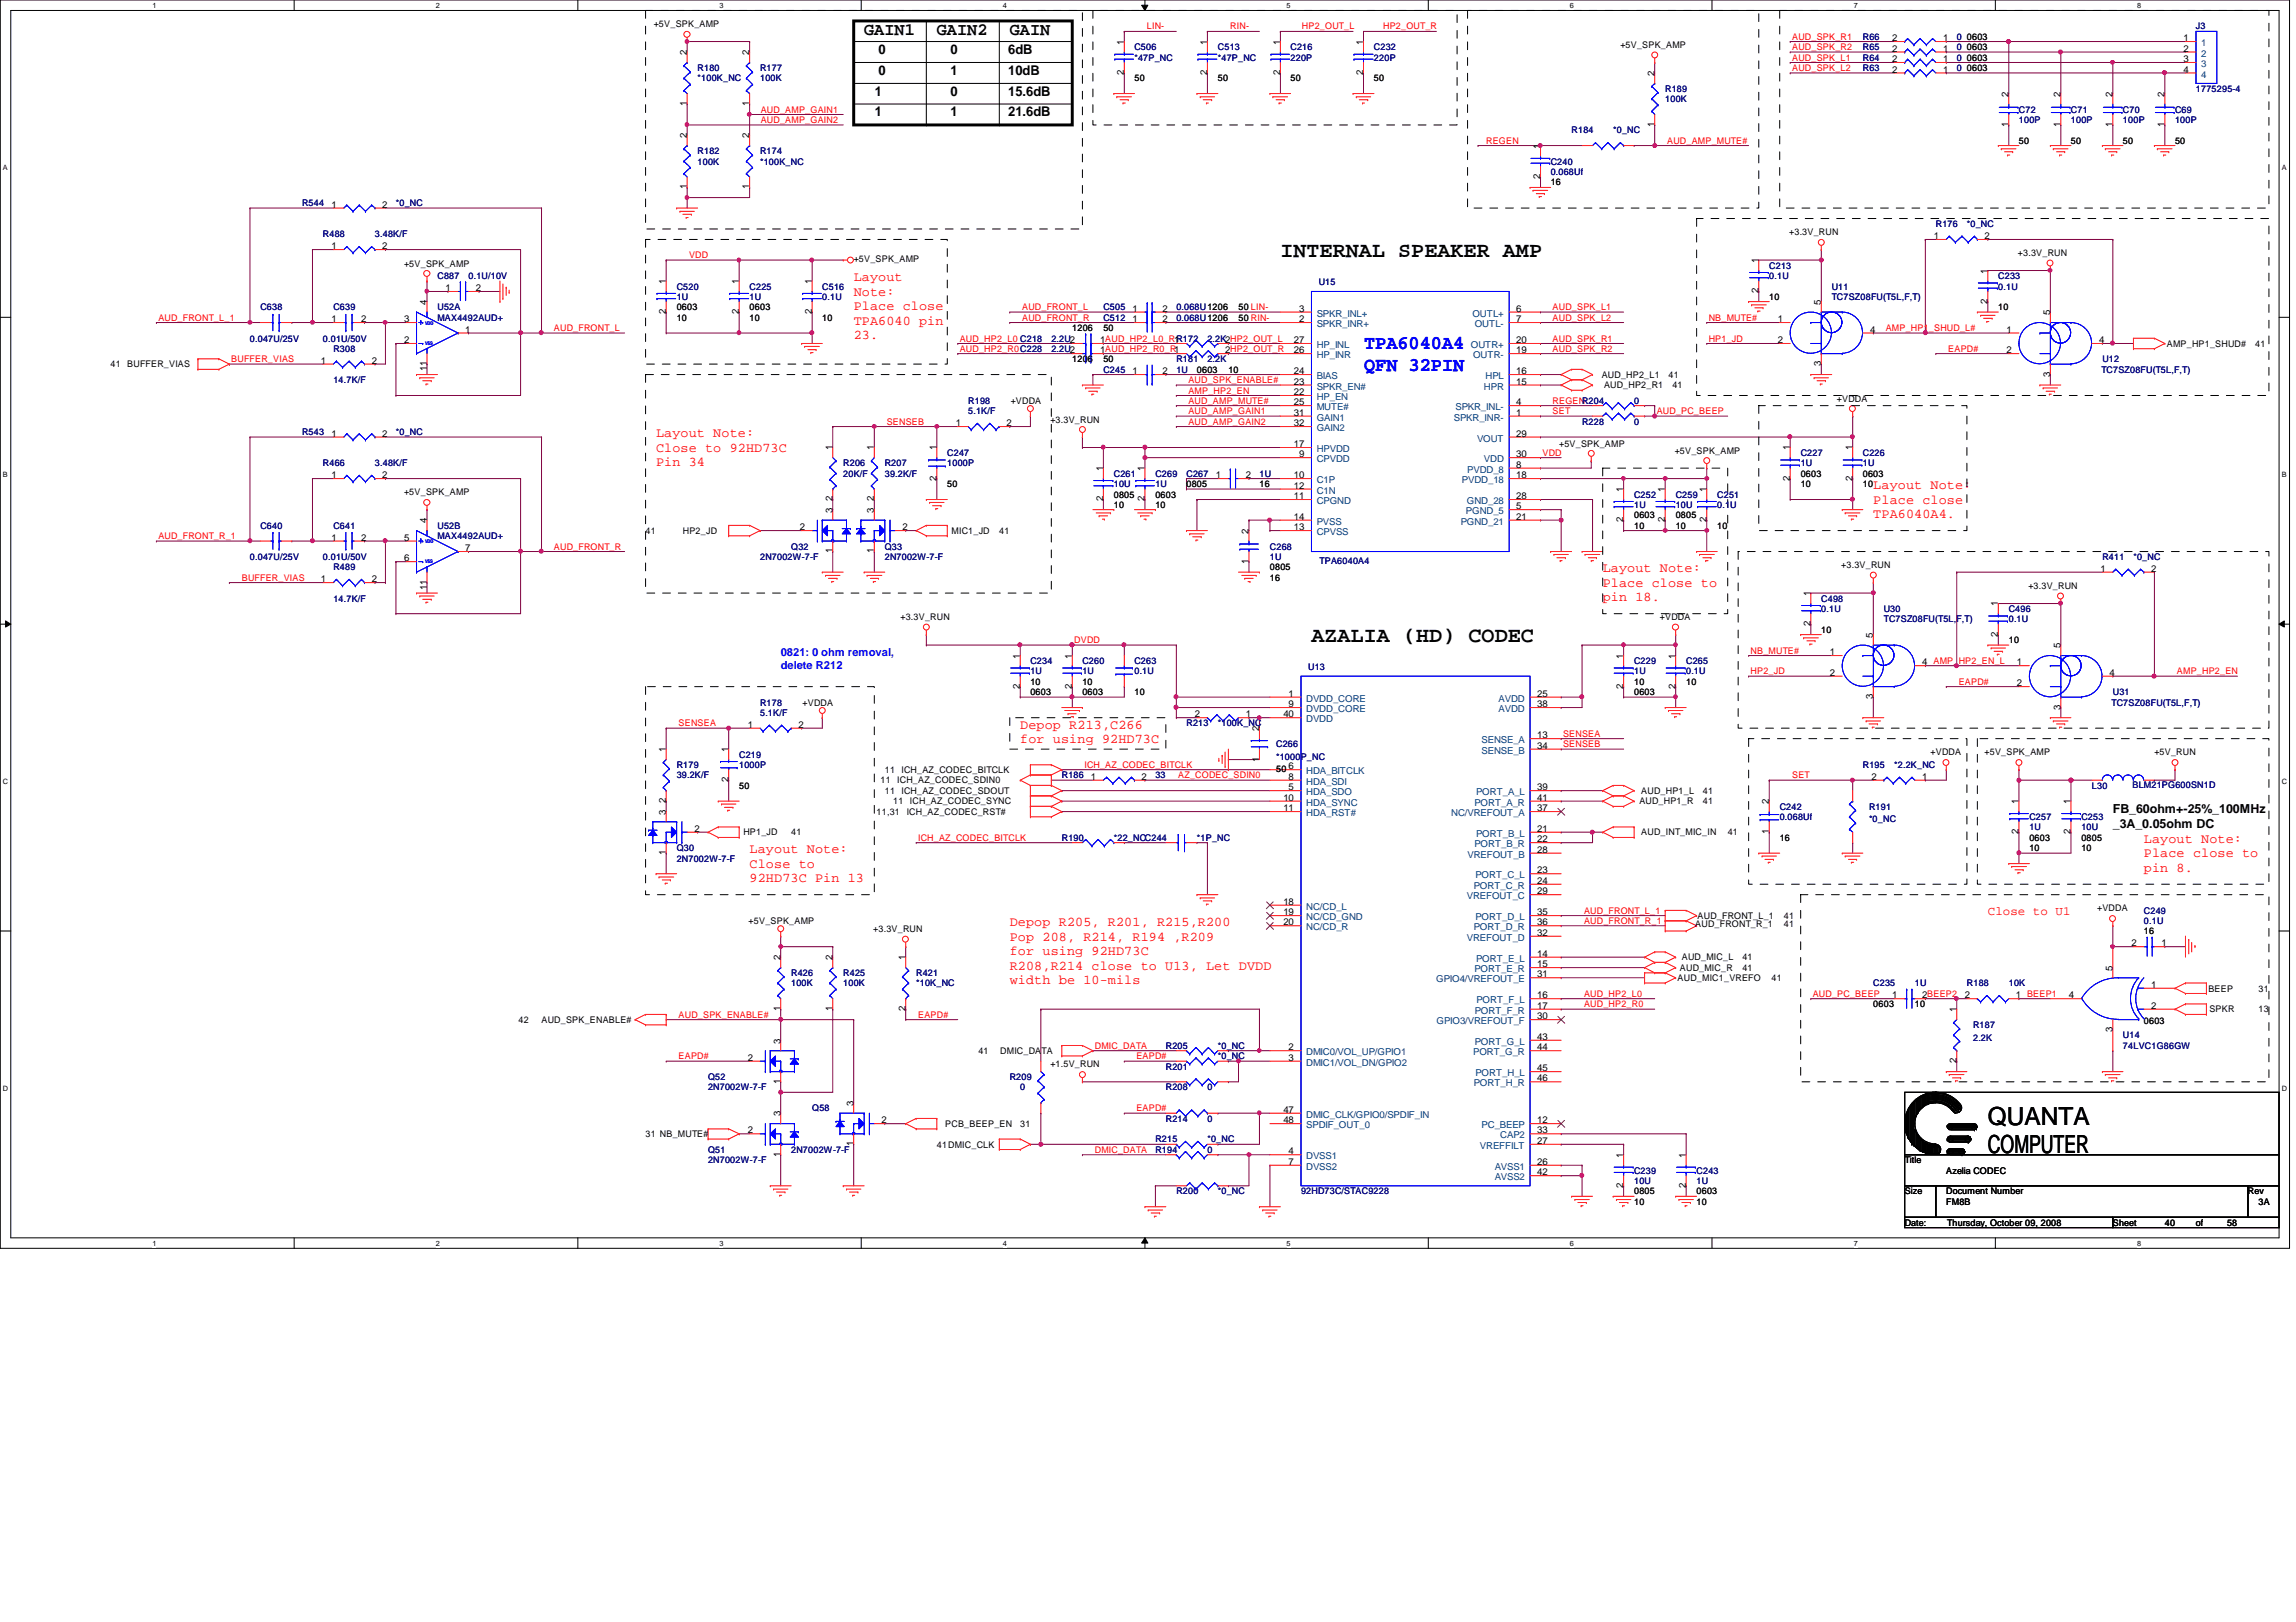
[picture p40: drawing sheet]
<svg xmlns="http://www.w3.org/2000/svg" width="297mm" height="210mm" viewBox="0 0 297 210" stroke-linecap="round" stroke-linejoin="round" font-family="sans-serif">
<defs><g id="words">
<g font-size="3.2">
<text x="257.2" y="145.6">QUANTA</text>
<text x="257.2" y="149.2">COMPUTER</text>
</g>
<g font-size="2.8">
<text x="165.6" y="33.3">INTERNAL SPEAKER AMP</text>
<text x="169.7" y="83.1">AZALIA (HD) CODEC</text>
</g>
<g font-size="2.5" fill="#00f">
<text x="176.5" y="45.2">TPA6040A4</text>
<text x="176.5" y="48">QFN 32PIN</text>
</g>
<g font-size="2.3">
<text x="111.8" y="4.6">GAIN1</text>
<text x="121.2" y="4.6">GAIN2</text>
<text x="130.6" y="4.6">GAIN</text>
</g>
<g font-size="1.7">
<text x="113.7" y="7">0</text>
<text x="113.7" y="9.7">0</text>
<text x="123" y="7">0</text>
<text x="123" y="9.7">1</text>
<text x="130.4" y="7">6dB</text>
<text x="130.4" y="9.7">10dB</text>
<text x="113.2" y="12.4">1</text>
<text x="113.2" y="15.1">1</text>
<text x="123" y="12.4">0</text>
<text x="123" y="15.1">1</text>
<text x="130.4" y="12.4">15.6dB</text>
<text x="130.4" y="15.1">21.6dB</text>
</g>
<g font-size="1.7" fill="#f00">
<text x="110.4" y="36.4">Layout</text>
<text x="110.4" y="38.3">Note:</text>
<text x="110.4" y="40.1">Place close</text>
<text x="110.4" y="42">TPA6040 pin</text>
<text x="110.4" y="43.9">23.</text>
<text x="84.9" y="56.6">Layout Note:</text>
<text x="84.9" y="58.5">Close to 92HD73C</text>
<text x="84.9" y="60.3">Pin 34</text>
<text x="242.4" y="63.3">Layout Note:</text>
<text x="242.4" y="65.2">Place close</text>
<text x="242.4" y="67.1">TPA6040A4.</text>
<text x="207.3" y="74.1">Layout Note:</text>
<text x="207.3" y="75.9">Place close to</text>
<text x="207.3" y="77.8">pin 18.</text>
<text x="132" y="94.3">Depop R213,C266</text>
<text x="132" y="96.1">for using 92HD73C</text>
<text x="97" y="110.4">Layout Note:</text>
<text x="97" y="112.3">Close to</text>
<text x="277.4" y="109.1">Layout Note:</text>
<text x="277.4" y="111">Place close to</text>
<text x="277.4" y="112.8">pin 8.</text>
<text x="97" y="114.2">92HD73C Pin 13</text>
<text x="130.6" y="119.9">Depop R205, R201, R215,R200</text>
<text x="130.6" y="121.8">Pop 208, R214, R194 ,R209</text>
<text x="130.6" y="123.6">for using 92HD73C</text>
<text x="130.6" y="125.5">R208,R214 close to U13, Let DVDD</text>
<text x="130.6" y="127.3">width be 10-mils</text>
</g>
<g font-size="1.6">
<text x="273.3" y="105.2">FB_60ohm+-25%_100MHz</text>
<text x="273.3" y="107.1">_3A_0.05ohm DC</text>
</g>
<text font-size="1.6" fill="#f00" x="257.2" y="118.4">Close to U1</text>
<g font-size="1.4" fill="#00f">
<text x="101" y="84.8">0821: 0 ohm removal,</text>
<text x="101" y="86.6">delete R212</text>
</g>
<g font-size="1.2">
<text x="84.6" y="3.5">+5V_SPK_AMP</text>
<text x="145.4" y="5.8" transform="rotate(-90 145.4 5.8)">1</text>
<text x="156.2" y="5.8" transform="rotate(-90 156.2 5.8)">1</text>
<text x="165.6" y="5.8" transform="rotate(-90 165.6 5.8)">1</text>
<text x="176.4" y="5.8" transform="rotate(-90 176.4 5.8)">1</text>
<text x="244.8" y="5.3">2</text>
<text x="251.4" y="5.3">1</text>
<text x="254.5" y="5.2">0603</text>
<text x="282.5" y="5.3">1</text>
<text x="88.9" y="7.2" transform="rotate(-90 88.9 7.2)">2</text>
<text x="96.9" y="7.2" transform="rotate(-90 96.9 7.2)">2</text>
<text x="145.4" y="9.7" transform="rotate(-90 145.4 9.7)">2</text>
<text x="146.8" y="10.5">50</text>
<text x="156.2" y="9.7" transform="rotate(-90 156.2 9.7)">2</text>
<text x="157.6" y="10.5">50</text>
<text x="165.6" y="9.7" transform="rotate(-90 165.6 9.7)">2</text>
<text x="167" y="10.5">50</text>
<text x="176.4" y="9.7" transform="rotate(-90 176.4 9.7)">2</text>
<text x="177.8" y="10.5">50</text>
<text x="209.6" y="6.2">+5V_SPK_AMP</text>
<text x="214" y="9.9" transform="rotate(-90 214 9.9)">2</text>
<text x="244.8" y="9.4">2</text>
<text x="244.8" y="6.7">2</text>
<text x="244.8" y="8">2</text>
<text x="251.4" y="9.4">1</text>
<text x="251.4" y="6.7">1</text>
<text x="251.4" y="8">1</text>
<text x="254.5" y="9.2">0603</text>
<text x="254.5" y="6.5">0603</text>
<text x="254.5" y="7.8">0603</text>
<text x="282.5" y="6.7">2</text>
<text x="282.5" y="8">3</text>
<text x="282.5" y="9.4">4</text>
<text x="88.9" y="17.9" transform="rotate(-90 88.9 17.9)">2</text>
<text x="88.9" y="13.7" transform="rotate(-90 88.9 13.7)">1</text>
<text x="96.9" y="17.9" transform="rotate(-90 96.9 17.9)">2</text>
<text x="96.9" y="13.7" transform="rotate(-90 96.9 13.7)">1</text>
<text x="214" y="16.4" transform="rotate(-90 214 16.4)">1</text>
<text x="259.8" y="16.4" transform="rotate(-90 259.8 16.4)">1</text>
<text x="259.8" y="12.5" transform="rotate(-90 259.8 12.5)">2</text>
<text x="266.6" y="16.4" transform="rotate(-90 266.6 16.4)">1</text>
<text x="266.6" y="12.5" transform="rotate(-90 266.6 12.5)">2</text>
<text x="273.3" y="16.4" transform="rotate(-90 273.3 16.4)">1</text>
<text x="273.3" y="12.5" transform="rotate(-90 273.3 12.5)">2</text>
<text x="280" y="16.4" transform="rotate(-90 280 16.4)">1</text>
<text x="280" y="12.5" transform="rotate(-90 280 12.5)">2</text>
<text x="199.3" y="23.2" transform="rotate(-90 199.3 23.2)">2</text>
<text x="199.3" y="19.3" transform="rotate(-90 199.3 19.3)">1</text>
<text x="261.2" y="18.6">50</text>
<text x="267.9" y="18.6">50</text>
<text x="274.7" y="18.6">50</text>
<text x="281.4" y="18.6">50</text>
<text x="42.9" y="26.9">1</text>
<text x="49.4" y="26.9">2</text>
<text x="88.9" y="24.5" transform="rotate(-90 88.9 24.5)">1</text>
<text x="96.9" y="24.5" transform="rotate(-90 96.9 24.5)">1</text>
<text x="200.6" y="24">16</text>
<text x="42.9" y="32.3">1</text>
<text x="49.4" y="32.3">2</text>
<text x="52.3" y="34.5">+5V_SPK_AMP</text>
<text x="110.4" y="34">+5V_SPK_AMP</text>
<text x="227.5" y="34.1" transform="rotate(-90 227.5 34.1)">1</text>
<text x="231.5" y="30.4">+3.3V_RUN</text>
<text x="250.2" y="30.9">1</text>
<text x="256.7" y="30.9">2</text>
<text x="257.1" y="35.4" transform="rotate(-90 257.1 35.4)">1</text>
<text x="261.1" y="33.1">+3.3V_RUN</text>
<text x="42.9" y="41.7">1</text>
<text x="46.7" y="41.7">2</text>
<text x="52.3" y="41.7">3</text>
<text x="55.2" y="39.5" transform="rotate(-90 55.2 39.5)">4</text>
<text x="57.7" y="37.7">1</text>
<text x="61.5" y="37.7">2</text>
<text x="86.1" y="40.6" transform="rotate(-90 86.1 40.6)">2</text>
<text x="86.1" y="36.8" transform="rotate(-90 86.1 36.8)">1</text>
<text x="87.5" y="41.5">10</text>
<text x="87.5" y="40.1">0603</text>
<text x="95.6" y="40.6" transform="rotate(-90 95.6 40.6)">2</text>
<text x="95.6" y="36.8" transform="rotate(-90 95.6 36.8)">1</text>
<text x="97" y="41.5">10</text>
<text x="97" y="40.1">0603</text>
<text x="105" y="40.6" transform="rotate(-90 105 40.6)">2</text>
<text x="105" y="36.8" transform="rotate(-90 105 36.8)">1</text>
<text x="106.4" y="41.5">10</text>
<text x="146.5" y="40.3">1</text>
<text x="146.5" y="41.7">1</text>
<text x="150.4" y="40.3">2</text>
<text x="150.4" y="41.7">2</text>
<text x="160.2" y="40.1">50 LIN-</text>
<text x="160.2" y="41.5">50 RIN-</text>
<text x="168.1" y="40.3">3</text>
<text x="168.1" y="41.7">2</text>
<text x="196.2" y="40.3">6</text>
<text x="196.2" y="41.7">7</text>
<text x="227.5" y="38" transform="rotate(-90 227.5 38)">2</text>
<text x="228.9" y="38.8">10</text>
<text x="230" y="41.7">1</text>
<text x="235.6" y="39.5" transform="rotate(-90 235.6 39.5)">5</text>
<text x="257.1" y="39.3" transform="rotate(-90 257.1 39.3)">2</text>
<text x="258.5" y="40.1">10</text>
<text x="265.2" y="40.8" transform="rotate(-90 265.2 40.8)">5</text>
<text x="14.3" y="47.5">41</text>
<text x="16.5" y="47.5">BUFFER_VIAS</text>
<text x="41.5" y="47.1">1</text>
<text x="48.1" y="47.1">2</text>
<text x="52.3" y="44.4">2</text>
<text x="60.2" y="43.1">1</text>
<text x="138.7" y="42.8">1206</text>
<text x="138.7" y="46.9">1206</text>
<text x="142.3" y="44.4">1AUD_HP2_L0_R1R172</text>
<text x="142.3" y="45.7">1AUD_HP2_R0_R1</text>
<text x="142.7" y="42.8">50</text>
<text x="142.7" y="46.9">50</text>
<text x="158.5" y="45.7">2HP2_OUT_R</text>
<text x="167.4" y="44.4">27</text>
<text x="167.4" y="45.7">26</text>
<text x="196.2" y="44.4">20</text>
<text x="196.2" y="45.7">19</text>
<text x="230" y="44.4">2</text>
<text x="235.6" y="47.4" transform="rotate(-90 235.6 47.4)">3</text>
<text x="241.9" y="43.1">4</text>
<text x="259.6" y="43.1">1</text>
<text x="259.6" y="45.7">2</text>
<text x="271.6" y="44.4">4</text>
<text x="280.3" y="44.9">AMP_HP1_SHUD#</text>
<text x="291.8" y="44.9">41</text>
<text x="55.2" y="48" transform="rotate(-90 55.2 48)">11</text>
<text x="130.8" y="52.3">+VDDA</text>
<text x="146.5" y="48.4">1</text>
<text x="150.4" y="48.4">2</text>
<text x="154.9" y="48.2">0603</text>
<text x="158.9" y="48.2">10</text>
<text x="167.4" y="48.4">24</text>
<text x="167.4" y="49.8">23</text>
<text x="167.4" y="51.1">22</text>
<text x="167.4" y="52.5">25</text>
<text x="167.4" y="53.8">31</text>
<text x="196.2" y="48.4">16</text>
<text x="196.2" y="49.8">15</text>
<text x="196.2" y="52.5">4</text>
<text x="196.2" y="53.8">1</text>
<text x="207.2" y="48.9">AUD_HP2_L1</text>
<text x="207.5" y="50.2">AUD_HP2_R1</text>
<text x="215.9" y="48.9">41</text>
<text x="216.4" y="50.2">41</text>
<text x="237.7" y="52">+VDDA</text>
<text x="265.2" y="48.7" transform="rotate(-90 265.2 48.7)">3</text>
<text x="42.9" y="56.5">1</text>
<text x="49.4" y="56.5">2</text>
<text x="107.7" y="58.3" transform="rotate(-90 107.7 58.3)">1</text>
<text x="113.1" y="58.3" transform="rotate(-90 113.1 58.3)">1</text>
<text x="121.2" y="58.3" transform="rotate(-90 121.2 58.3)">1</text>
<text x="123.7" y="55.2">1</text>
<text x="130.2" y="55.2">2</text>
<text x="135.9" y="54.7">+3.3V_RUN</text>
<text x="167.4" y="55.2">32</text>
<text x="167.4" y="57.9">17</text>
<text x="168.1" y="59.2">9</text>
<text x="196.2" y="56.5">29</text>
<text x="196.2" y="59.2">30</text>
<text x="201.7" y="57.8">+5V_SPK_AMP</text>
<text x="216.7" y="58.7">+5V_SPK_AMP</text>
<text x="231.6" y="58.3" transform="rotate(-90 231.6 58.3)">1</text>
<text x="239.6" y="58.3" transform="rotate(-90 239.6 58.3)">1</text>
<text x="42.9" y="61.9">1</text>
<text x="49.4" y="61.9">2</text>
<text x="52.3" y="64.1">+5V_SPK_AMP</text>
<text x="107.7" y="64.9" transform="rotate(-90 107.7 64.9)">2</text>
<text x="113.1" y="64.9" transform="rotate(-90 113.1 64.9)">2</text>
<text x="121.2" y="62.2" transform="rotate(-90 121.2 62.2)">2</text>
<text x="122.6" y="63">50</text>
<text x="142.7" y="64.9" transform="rotate(-90 142.7 64.9)">2</text>
<text x="142.7" y="61" transform="rotate(-90 142.7 61)">1</text>
<text x="144.1" y="65.7">10</text>
<text x="144.1" y="64.4">0805</text>
<text x="148.1" y="64.9" transform="rotate(-90 148.1 64.9)">2</text>
<text x="148.1" y="61" transform="rotate(-90 148.1 61)">1</text>
<text x="149.5" y="64.4">0603</text>
<text x="149.5" y="65.7">10</text>
<text x="153.5" y="63">0805</text>
<text x="157.3" y="61.9">1</text>
<text x="161.2" y="61.9">2</text>
<text x="162.9" y="63">16</text>
<text x="167.4" y="61.9">10</text>
<text x="167.4" y="63.2">12</text>
<text x="167.4" y="64.6">11</text>
<text x="196.2" y="60.5">8</text>
<text x="196.2" y="61.9">18</text>
<text x="196.2" y="64.6">28</text>
<text x="196.2" y="65.9">5</text>
<text x="210" y="63.7" transform="rotate(-90 210 63.7)">1</text>
<text x="215.4" y="63.7" transform="rotate(-90 215.4 63.7)">1</text>
<text x="220.8" y="63.7" transform="rotate(-90 220.8 63.7)">1</text>
<text x="231.6" y="62.2" transform="rotate(-90 231.6 62.2)">2</text>
<text x="233" y="63">10</text>
<text x="233" y="61.7">0603</text>
<text x="239.6" y="62.2" transform="rotate(-90 239.6 62.2)">2</text>
<text x="241" y="63">10</text>
<text x="241" y="61.7">0603</text>
<text x="42.9" y="70">1</text>
<text x="46.7" y="70">2</text>
<text x="52.3" y="70">5</text>
<text x="55.2" y="67.7" transform="rotate(-90 55.2 67.7)">4</text>
<text x="60.2" y="71.3">7</text>
<text x="83.5" y="69.1">41</text>
<text x="88.3" y="69.1">HP2_JD</text>
<text x="103.5" y="68.6">2</text>
<text x="107.7" y="71.6" transform="rotate(-90 107.7 71.6)">1</text>
<text x="107.7" y="66.4" transform="rotate(-90 107.7 66.4)">3</text>
<text x="113.1" y="71.6" transform="rotate(-90 113.1 71.6)">1</text>
<text x="113.1" y="66.4" transform="rotate(-90 113.1 66.4)">3</text>
<text x="116.8" y="68.6">2</text>
<text x="123.1" y="69.1">MIC1_JD</text>
<text x="129.3" y="69.1">41</text>
<text x="161.5" y="69.1" transform="rotate(-90 161.5 69.1)">2</text>
<text x="167.4" y="67.3">14</text>
<text x="167.4" y="68.6">13</text>
<text x="196.2" y="67.3">21</text>
<text x="210" y="67.6" transform="rotate(-90 210 67.6)">2</text>
<text x="211.4" y="68.4">10</text>
<text x="211.4" y="67.1">0603</text>
<text x="215.4" y="67.6" transform="rotate(-90 215.4 67.6)">2</text>
<text x="216.8" y="68.4">10</text>
<text x="216.8" y="67.1">0805</text>
<text x="220.8" y="67.6" transform="rotate(-90 220.8 67.6)">2</text>
<text x="222.2" y="68.4">10</text>
<text x="41.5" y="75.4">1</text>
<text x="48.1" y="75.4">2</text>
<text x="52.3" y="72.6">6</text>
<text x="55.2" y="76.3" transform="rotate(-90 55.2 76.3)">11</text>
<text x="161.5" y="73" transform="rotate(-90 161.5 73)">1</text>
<text x="164.3" y="75.1">16</text>
<text x="164.3" y="73.8">0805</text>
<text x="234.2" y="77.2" transform="rotate(-90 234.2 77.2)">1</text>
<text x="238.2" y="73.5">+3.3V_RUN</text>
<text x="262.4" y="76.2">+3.3V_RUN</text>
<text x="271.7" y="74">1</text>
<text x="278.3" y="74">2</text>
<text x="116.5" y="80.3">+3.3V_RUN</text>
<text x="214.8" y="80.3">+VDDA</text>
<text x="234.2" y="81" transform="rotate(-90 234.2 81)">2</text>
<text x="235.6" y="81.9">10</text>
<text x="242.3" y="82.5" transform="rotate(-90 242.3 82.5)">5</text>
<text x="258.5" y="82.4" transform="rotate(-90 258.5 82.4)">2</text>
<text x="258.5" y="78.5" transform="rotate(-90 258.5 78.5)">1</text>
<text x="259.9" y="83.2">10</text>
<text x="266.6" y="83.9" transform="rotate(-90 266.6 83.9)">5</text>
<text x="131.9" y="89.1" transform="rotate(-90 131.9 89.1)">2</text>
<text x="131.9" y="85.2" transform="rotate(-90 131.9 85.2)">1</text>
<text x="133.3" y="88.6">10</text>
<text x="133.3" y="90">0603</text>
<text x="138.7" y="89.1" transform="rotate(-90 138.7 89.1)">2</text>
<text x="138.7" y="85.2" transform="rotate(-90 138.7 85.2)">1</text>
<text x="140" y="88.6">10</text>
<text x="140" y="90">0603</text>
<text x="146.8" y="90">10</text>
<text x="210" y="89.1" transform="rotate(-90 210 89.1)">2</text>
<text x="210" y="85.2" transform="rotate(-90 210 85.2)">1</text>
<text x="211.4" y="88.6">10</text>
<text x="211.4" y="90">0603</text>
<text x="216.7" y="89.1" transform="rotate(-90 216.7 89.1)">2</text>
<text x="216.7" y="85.2" transform="rotate(-90 216.7 85.2)">1</text>
<text x="218.1" y="88.6">10</text>
<text x="236.7" y="84.8">1</text>
<text x="236.7" y="87.5">2</text>
<text x="248.7" y="86.1">4 AMP_HP2_EN_L</text>
<text x="260.9" y="86.1">1</text>
<text x="260.9" y="88.8">2</text>
<text x="272.9" y="87.5">4</text>
<text x="96.7" y="94.2">1</text>
<text x="103.3" y="94.2">2</text>
<text x="103.8" y="91.3">+VDDA</text>
<text x="154.6" y="92.8">2</text>
<text x="161.2" y="92.8">1</text>
<text x="162.9" y="94.7" transform="rotate(-90 162.9 94.7)">2</text>
<text x="166" y="92.8">40</text>
<text x="166.7" y="90.2">1</text>
<text x="166.7" y="91.5">9</text>
<text x="198.9" y="90.2">25</text>
<text x="198.9" y="91.5">38</text>
<text x="198.9" y="95.5">13</text>
<text x="242.3" y="90.5" transform="rotate(-90 242.3 90.5)">3</text>
<text x="266.6" y="91.8" transform="rotate(-90 266.6 91.8)">3</text>
<text x="86.1" y="97.4" transform="rotate(-90 86.1 97.4)">1</text>
<text x="94.2" y="101.2" transform="rotate(-90 94.2 101.2)">2</text>
<text x="94.2" y="97.4" transform="rotate(-90 94.2 97.4)">1</text>
<text x="113.9" y="101.4">11</text>
<text x="114.5" y="100.1">11</text>
<text x="116.1" y="101.4">ICH_AZ_CODEC_SDIN0</text>
<text x="116.6" y="100.1">ICH_AZ_CODEC_BITCLK</text>
<text x="141.1" y="100.9">1</text>
<text x="147.7" y="100.9">2</text>
<text x="162.9" y="98.6" transform="rotate(-90 162.9 98.6)">1</text>
<text x="165.1" y="99.9">50</text>
<text x="166.7" y="99.6">6</text>
<text x="166.7" y="100.9">8</text>
<text x="198.9" y="96.9">34</text>
<text x="242.1" y="100.9">2</text>
<text x="248.7" y="100.9">1</text>
<text x="249.8" y="97.7">+VDDA</text>
<text x="256.7" y="97.7">+5V_SPK_AMP</text>
<text x="278.7" y="97.7">+5V_RUN</text>
<text x="86.1" y="105.4" transform="rotate(-90 86.1 105.4)">3</text>
<text x="86.1" y="103.9" transform="rotate(-90 86.1 103.9)">2</text>
<text x="89.8" y="107.7">2</text>
<text x="95.6" y="102.1">50</text>
<text x="113.4" y="105.5">11,31</text>
<text x="114.5" y="102.7">11</text>
<text x="115.6" y="104.1">11</text>
<text x="116.6" y="102.7">ICH_AZ_CODEC_SDOUT</text>
<text x="117.3" y="105.5">ICH_AZ_CODEC_RST#</text>
<text x="117.7" y="104.1">ICH_AZ_CODEC_SYNC</text>
<text x="166" y="103.6">10</text>
<text x="166" y="105">11</text>
<text x="166.7" y="102.3">5</text>
<text x="198.9" y="102.3">39</text>
<text x="198.9" y="103.6">41</text>
<text x="198.9" y="105">37</text>
<text x="198.9" y="107.7">21</text>
<text x="212.1" y="104.1">AUD_HP1_R</text>
<text x="212.3" y="102.7">AUD_HP1_L</text>
<text x="220.3" y="104.1">41</text>
<text x="220.3" y="102.7">41</text>
<text x="228.9" y="107.9" transform="rotate(-90 228.9 107.9)">1</text>
<text x="228.9" y="104.1" transform="rotate(-90 228.9 104.1)">2</text>
<text x="261.2" y="107.9" transform="rotate(-90 261.2 107.9)">2</text>
<text x="261.2" y="104.1" transform="rotate(-90 261.2 104.1)">1</text>
<text x="267.9" y="107.9" transform="rotate(-90 267.9 107.9)">2</text>
<text x="267.9" y="104.1" transform="rotate(-90 267.9 104.1)">1</text>
<text x="86.1" y="110.7" transform="rotate(-90 86.1 110.7)">1</text>
<text x="96.2" y="108.1">HP1_JD</text>
<text x="102.4" y="108.1">41</text>
<text x="198.9" y="109">22</text>
<text x="198.9" y="110.4">28</text>
<text x="198.9" y="113">23</text>
<text x="212.3" y="108.1">AUD_INT_MIC_IN</text>
<text x="223.5" y="108.1">41</text>
<text x="230.2" y="108.8">16</text>
<text x="262.5" y="110.2">10</text>
<text x="262.5" y="108.8">0603</text>
<text x="269.3" y="110.2">10</text>
<text x="269.3" y="108.8">0805</text>
<text x="96.9" y="119.6">+5V_SPK_AMP</text>
<text x="166" y="118.4">19</text>
<text x="166" y="119.8">20</text>
<text x="166" y="117.1">18</text>
<text x="198.9" y="114.4">24</text>
<text x="198.9" y="115.7">29</text>
<text x="198.9" y="118.4">35</text>
<text x="198.9" y="119.8">36</text>
<text x="219.3" y="120">AUD_FRONT_R_1</text>
<text x="219.6" y="118.9">AUD_FRONT_L_1</text>
<text x="230.8" y="120">41</text>
<text x="230.8" y="118.9">41</text>
<text x="271.3" y="117.9">+VDDA</text>
<text x="101" y="124.3" transform="rotate(-90 101 124.3)">2</text>
<text x="107.7" y="124.3" transform="rotate(-90 107.7 124.3)">2</text>
<text x="113" y="120.6">+3.3V_RUN</text>
<text x="117.1" y="124.3" transform="rotate(-90 117.1 124.3)">1</text>
<text x="198.9" y="123.8">14</text>
<text x="198.9" y="125.2">15</text>
<text x="198.9" y="121.1">32</text>
<text x="217.3" y="125.6">AUD_MIC_R</text>
<text x="217.6" y="124.3">AUD_MIC_L</text>
<text x="225.4" y="125.6">41</text>
<text x="225.4" y="124.3">41</text>
<text x="273.3" y="125.6" transform="rotate(-90 273.3 125.6)">5</text>
<text x="275.8" y="122.5">2</text>
<text x="277.4" y="120.9">16</text>
<text x="279.7" y="122.5">1</text>
<text x="101" y="130.9" transform="rotate(-90 101 130.9)">1</text>
<text x="107.7" y="130.9" transform="rotate(-90 107.7 130.9)">1</text>
<text x="117.1" y="130.9" transform="rotate(-90 117.1 130.9)">2</text>
<text x="198.9" y="126.5">31</text>
<text x="198.9" y="129.2">16</text>
<text x="198.9" y="130.6">17</text>
<text x="198.9" y="131.9">30</text>
<text x="217" y="127">AUD_MIC1_VREFO</text>
<text x="229.2" y="127">41</text>
<text x="242.4" y="130.3">0603</text>
<text x="244.8" y="129.2">1</text>
<text x="247.7" y="130.3">10</text>
<text x="248.7" y="129.2">2BEEP2</text>
<text x="253.1" y="131" transform="rotate(-90 253.1 131)">1</text>
<text x="254.2" y="129.2">2</text>
<text x="260.8" y="129.2">1 BEEP1</text>
<text x="267.7" y="129.2">4</text>
<text x="278.3" y="127.8">1</text>
<text x="278.3" y="130.6">2</text>
<text x="285.7" y="128.3">BEEP</text>
<text x="285.8" y="131">SPKR</text>
<text x="292.2" y="128.3">31</text>
<text x="292.2" y="131">13</text>
<text x="67.1" y="132.4">42</text>
<text x="70.1" y="132.4">AUD_SPK_ENABLE#</text>
<text x="96.7" y="137.3">2</text>
<text x="101" y="135" transform="rotate(-90 101 135)">3</text>
<text x="126.6" y="136.4">41</text>
<text x="129.4" y="136.4">DMIC_DATA</text>
<text x="166.7" y="135.9">2</text>
<text x="166.7" y="137.3">3</text>
<text x="198.9" y="134.6">43</text>
<text x="198.9" y="135.9">44</text>
<text x="253.1" y="137.6" transform="rotate(-90 253.1 137.6)">2</text>
<text x="273.3" y="133.6" transform="rotate(-90 273.3 133.6)">3</text>
<text x="277.4" y="132.5">0603</text>
<text x="101" y="140.3" transform="rotate(-90 101 140.3)">1</text>
<text x="110.4" y="143.1" transform="rotate(-90 110.4 143.1)">3</text>
<text x="135.9" y="138.1">+1.5V_RUN</text>
<text x="198.9" y="138.6">45</text>
<text x="198.9" y="140">46</text>
<text x="83.5" y="147.2">31 NB_MUTE#</text>
<text x="96.7" y="146.7">2</text>
<text x="101" y="149.7" transform="rotate(-90 101 149.7)">1</text>
<text x="101" y="144.5" transform="rotate(-90 101 144.5)">3</text>
<text x="110.4" y="148.3" transform="rotate(-90 110.4 148.3)">1</text>
<text x="114" y="145.4">2</text>
<text x="121.2" y="148.5">41DMIC_CLK</text>
<text x="122.3" y="145.8">PCB_BEEP_EN</text>
<text x="132" y="145.8">31</text>
<text x="166" y="145.4">48</text>
<text x="166" y="144">47</text>
<text x="166.7" y="149.4">4</text>
<text x="198.9" y="146.7">33</text>
<text x="198.9" y="148">27</text>
<text x="198.9" y="145.4">12</text>
<text x="210" y="149.9" transform="rotate(-90 210 149.9)">1</text>
<text x="218.1" y="149.9" transform="rotate(-90 218.1 149.9)">1</text>
<text x="166.7" y="150.7">7</text>
<text x="198.9" y="150.7">26</text>
<text x="198.9" y="152.1">42</text>
<text x="210" y="153.8" transform="rotate(-90 210 153.8)">2</text>
<text x="211.4" y="155.9">10</text>
<text x="211.4" y="154.6">0805</text>
<text x="218.1" y="153.8" transform="rotate(-90 218.1 153.8)">2</text>
<text x="219.5" y="155.9">10</text>
<text x="219.5" y="154.6">0603</text>
<text x="246.4" y="150.5">Title</text>
<text x="246.4" y="154.6">Size</text>
<text x="251.8" y="154.6">Document Number</text>
<text x="251.8" y="155.9">FM8B</text>
<text x="251.8" y="151.9">Azelia CODEC</text>
<text x="290.8" y="154.6">Rev</text>
<text x="292.2" y="155.9">3A</text>
<text x="246.4" y="158.6">Date:</text>
<text x="251.9" y="158.6">Thursday, October 09, 2008</text>
<text x="273.3" y="158.6">Sheet</text>
<text x="280.1" y="158.6">40</text>
<text x="284.1" y="158.6">of</text>
<text x="288.1" y="158.6">58</text>
</g>
<g font-size="1.2" fill="#f00">
<text x="148.4" y="3.8">LIN-</text>
<text x="159.2" y="3.8">RIN-</text>
<text x="168.4" y="3.8">HP2_OUT_L</text>
<text x="178.9" y="3.8">HP2_OUT_R</text>
<text x="231.9" y="5.1">AUD_SPK_R1</text>
<text x="231.9" y="9.2">AUD_SPK_L2</text>
<text x="231.9" y="6.5">AUD_SPK_R2</text>
<text x="231.9" y="7.8">AUD_SPK_L1</text>
<text x="98.4" y="15.9">AUD_AMP_GAIN2</text>
<text x="98.4" y="14.6">AUD_AMP_GAIN1</text>
<text x="192.3" y="18.6">REGEN</text>
<text x="215.7" y="18.6">AUD_AMP_MUTE#</text>
<text x="89.2" y="33.4">VDD</text>
<text x="20.5" y="41.5">AUD_FRONT_L_1</text>
<text x="132.2" y="40.1">AUD_FRONT_L</text>
<text x="132.2" y="41.5">AUD_FRONT_R</text>
<text x="200.9" y="40.1">AUD_SPK_L1</text>
<text x="200.9" y="41.5">AUD_SPK_L2</text>
<text x="221.1" y="41.5">NB_MUTE#</text>
<text x="29.9" y="46.9">BUFFER_VIAS</text>
<text x="71.7" y="42.8">AUD_FRONT_L</text>
<text x="124.2" y="44.2">AUD_HP2_L0 C218</text>
<text x="124.2" y="45.5">AUD_HP2_R0C228</text>
<text x="200.9" y="44.2">AUD_SPK_R1</text>
<text x="200.9" y="45.5">AUD_SPK_R2</text>
<text x="221.1" y="44.2">HP1_JD</text>
<text x="244" y="42.8">AMP_HP1_SHUD_L#</text>
<text x="252" y="45.5">EAPD#</text>
<text x="153.8" y="53.6">AUD_AMP_GAIN1</text>
<text x="153.8" y="49.6">AUD_SPK_ENABLE#</text>
<text x="153.8" y="50.9">AMP_HP2_EN</text>
<text x="153.8" y="52.2">AUD_AMP_MUTE#</text>
<text x="200.9" y="53.6">SET</text>
<text x="200.9" y="52.2">REGENR204</text>
<text x="214.3" y="53.6">AUD_PC_BEEP</text>
<text x="114.7" y="54.9">SENSEB</text>
<text x="153.8" y="54.9">AUD_AMP_GAIN2</text>
<text x="199.6" y="59">VDD</text>
<text x="20.5" y="69.8">AUD_FRONT_R_1</text>
<text x="71.7" y="71.1">AUD_FRONT_R</text>
<text x="31.3" y="75.1">BUFFER_VIAS</text>
<text x="139" y="83.2">DVDD</text>
<text x="226.5" y="87.2">HP2_JD</text>
<text x="226.5" y="84.6">NB_MUTE#</text>
<text x="253.4" y="88.6">EAPD#</text>
<text x="281.6" y="87.2">AMP_HP2_EN</text>
<text x="87.8" y="94">SENSEA</text>
<text x="202.2" y="95.3">SENSEA</text>
<text x="140.3" y="99.4">ICH_AZ_CODEC_BITCLK</text>
<text x="152.4" y="100.7">AZ_CODEC_SDIN0</text>
<text x="202.2" y="96.7">SENSEB</text>
<text x="231.9" y="100.7">SET</text>
<text x="118.8" y="108.8">ICH_AZ_CODEC_BITCLK</text>
<text x="204.9" y="118.2">AUD_FRONT_L_1</text>
<text x="204.9" y="119.5">AUD_FRONT_R_1</text>
<text x="87.8" y="131.7">AUD_SPK_ENABLE#</text>
<text x="118.8" y="131.7">EAPD#</text>
<text x="204.9" y="129">AUD_HP2_L0</text>
<text x="204.9" y="130.3">AUD_HP2_R0</text>
<text x="234.5" y="129">AUD_PC_BEEP</text>
<text x="87.8" y="137.1">EAPD#</text>
<text x="141.6" y="135.7">DMIC_DATA</text>
<text x="147" y="137.1">EAPD#</text>
<text x="147" y="143.8">EAPD#</text>
<text x="141.6" y="149.2">DMIC_DATA</text>
</g>
<g font-size="1.2" fill="#000080">
<text x="241" y="5.2">R66</text>
<text x="253.2" y="5.2">0</text>
<text x="284.1" y="3.8">J3</text>
<text x="90.3" y="9.2">R180</text>
<text x="90.3" y="10.5">*100K_NC</text>
<text x="98.3" y="9.2">R177</text>
<text x="98.3" y="10.5">100K</text>
<text x="146.8" y="6.5">C506</text>
<text x="146.8" y="7.8">*47P_NC</text>
<text x="157.6" y="6.5">C513</text>
<text x="157.6" y="7.8">*47P_NC</text>
<text x="167" y="6.5">C216</text>
<text x="167" y="7.8">220P</text>
<text x="177.8" y="6.5">C232</text>
<text x="177.8" y="7.8">220P</text>
<text x="215.4" y="11.9">R189</text>
<text x="241" y="9.2">R63</text>
<text x="241" y="6.5">R65</text>
<text x="241" y="7.8">R64</text>
<text x="253.2" y="9.2">0</text>
<text x="253.2" y="6.5">0</text>
<text x="253.2" y="7.8">0</text>
<text x="284.1" y="11.9">1775295-4</text>
<text x="203.3" y="17.3">R184</text>
<text x="208.7" y="17.3">*0_NC</text>
<text x="215.4" y="13.2">100K</text>
<text x="261.2" y="14.6">C72</text>
<text x="261.2" y="15.9">100P</text>
<text x="267.9" y="14.6">C71</text>
<text x="267.9" y="15.9">100P</text>
<text x="274.7" y="14.6">C70</text>
<text x="274.7" y="15.9">100P</text>
<text x="281.4" y="14.6">C69</text>
<text x="281.4" y="15.9">100P</text>
<text x="90.3" y="19.9">R182</text>
<text x="90.3" y="21.3">100K</text>
<text x="98.3" y="19.9">R174</text>
<text x="98.3" y="21.3">*100K_NC</text>
<text x="200.6" y="21.3">C240</text>
<text x="200.6" y="22.6">0.068Uf</text>
<text x="39.1" y="26.7">R544</text>
<text x="51.2" y="26.7">*0_NC</text>
<text x="250.4" y="29.4">R176</text>
<text x="254.5" y="29.4">*0_NC</text>
<text x="41.8" y="30.7">R488</text>
<text x="48.5" y="30.7">3.48K/F</text>
<text x="228.9" y="34.8">C213</text>
<text x="33.7" y="40.1">C638</text>
<text x="43.1" y="40.1">C639</text>
<text x="56.6" y="40.1">U52A</text>
<text x="56.6" y="41.5">MAX4492AUD+</text>
<text x="56.6" y="36.1">C887</text>
<text x="60.6" y="36.1">0.1U/10V</text>
<text x="87.5" y="37.5">C520</text>
<text x="87.5" y="38.8">1U</text>
<text x="97" y="37.5">C225</text>
<text x="97" y="38.8">1U</text>
<text x="106.4" y="37.5">C516</text>
<text x="106.4" y="38.8">0.1U</text>
<text x="142.7" y="40.1">C505</text>
<text x="142.7" y="41.5">C512</text>
<text x="152.2" y="40.1">0.068U1206</text>
<text x="152.2" y="41.5">0.068U1206</text>
<text x="170.6" y="36.9">U15</text>
<text x="228.9" y="36.1">0.1U</text>
<text x="237" y="37.5">U11</text>
<text x="237" y="38.8">TC7SZ08FU(T5L,F,T)</text>
<text x="258.5" y="36.1">C233</text>
<text x="258.5" y="37.5">0.1U</text>
<text x="32.3" y="44.2">0.047U/25V</text>
<text x="41.8" y="44.2">0.01U/50V</text>
<text x="43.1" y="45.6">R308</text>
<text x="136" y="44.2">2.2U2</text>
<text x="136" y="45.6">2.2U2</text>
<text x="152.2" y="46.9">R181</text>
<text x="156.2" y="46.9">2.2K</text>
<text x="156.2" y="44.2">2.2K2HP2_OUT_L</text>
<text x="272" y="46.9">U12</text>
<text x="43.1" y="49.6">14.7K/F</text>
<text x="125.3" y="52.3">R198</text>
<text x="125.3" y="53.6">5.1K/F</text>
<text x="142.7" y="48.2">C245</text>
<text x="152.2" y="48.2">1U</text>
<text x="211.4" y="52.3">0</text>
<text x="271.9" y="48.2">TC7SZ08FU(T5L,F,T)</text>
<text x="39.1" y="56.3">R543</text>
<text x="51.2" y="56.3">*0_NC</text>
<text x="122.6" y="59">C247</text>
<text x="204.7" y="54.9">R228</text>
<text x="211.4" y="54.9">0</text>
<text x="233" y="59">C227</text>
<text x="241" y="59">C226</text>
<text x="41.8" y="60.3">R466</text>
<text x="48.5" y="60.3">3.48K/F</text>
<text x="109.1" y="60.3">R206</text>
<text x="109.1" y="61.7">20K/F</text>
<text x="114.5" y="60.3">R207</text>
<text x="114.5" y="61.7">39.2K/F</text>
<text x="122.6" y="60.3">1000P</text>
<text x="144.1" y="61.7">C261</text>
<text x="144.1" y="63">10U</text>
<text x="149.5" y="61.7">C269</text>
<text x="149.5" y="63">1U</text>
<text x="153.5" y="61.7">C267</text>
<text x="162.9" y="61.7">1U</text>
<text x="211.4" y="64.4">C252</text>
<text x="211.4" y="65.7">1U</text>
<text x="216.8" y="64.4">C259</text>
<text x="216.8" y="65.7">10U</text>
<text x="222.2" y="64.4">C251</text>
<text x="222.2" y="65.7">0.1U</text>
<text x="233" y="60.3">1U</text>
<text x="241" y="60.3">1U</text>
<text x="33.7" y="68.4">C640</text>
<text x="43.1" y="68.4">C641</text>
<text x="56.6" y="68.4">U52B</text>
<text x="56.6" y="69.8">MAX4492AUD+</text>
<text x="102.4" y="71.1">Q32</text>
<text x="114.5" y="71.1">Q33</text>
<text x="164.3" y="71.1">C268</text>
<text x="32.3" y="72.5">0.047U/25V</text>
<text x="41.8" y="72.5">0.01U/50V</text>
<text x="43.1" y="73.8">R489</text>
<text x="43.1" y="77.9">14.7K/F</text>
<text x="98.3" y="72.5">2N7002W-7-F</text>
<text x="114.5" y="72.5">2N7002W-7-F</text>
<text x="164.3" y="72.5">1U</text>
<text x="170.7" y="73">TPA6040A4</text>
<text x="235.6" y="77.9">C498</text>
<text x="272" y="72.5">R411</text>
<text x="276" y="72.5">*0_NC</text>
<text x="235.6" y="79.2">0.1U</text>
<text x="243.7" y="79.2">U30</text>
<text x="243.7" y="80.5">TC7SZ08FU(T5L,F,T)</text>
<text x="259.9" y="79.2">C496</text>
<text x="259.9" y="80.5">0.1U</text>
<text x="133.3" y="85.9">C234</text>
<text x="133.3" y="87.2">1U</text>
<text x="140" y="85.9">C260</text>
<text x="140" y="87.2">1U</text>
<text x="146.8" y="85.9">C263</text>
<text x="146.8" y="87.2">0.1U</text>
<text x="169.2" y="86.7">U13</text>
<text x="211.4" y="85.9">C229</text>
<text x="211.4" y="87.2">1U</text>
<text x="218.1" y="85.9">C265</text>
<text x="218.1" y="87.2">0.1U</text>
<text x="273.3" y="90">U31</text>
<text x="98.3" y="91.3">R178</text>
<text x="98.3" y="92.7">5.1K/F</text>
<text x="153.5" y="94">R213</text>
<text x="157.6" y="94">*100K_NC</text>
<text x="273.2" y="91.3">TC7SZ08FU(T5L,F,T)</text>
<text x="87.5" y="99.4">R179</text>
<text x="87.5" y="100.7">39.2K/F</text>
<text x="95.6" y="98">C219</text>
<text x="95.6" y="99.4">1000P</text>
<text x="137.4" y="100.7">R186</text>
<text x="149.5" y="100.7">33</text>
<text x="165.1" y="96.7">C266</text>
<text x="165.1" y="98.3">*1000P_NC</text>
<text x="241" y="99.4">R195</text>
<text x="245.1" y="99.4">*2.2K_NC</text>
<text x="275.9" y="101.9">BLM21PG600SN1D</text>
<text x="230.2" y="104.8">C242</text>
<text x="230.2" y="106.1">0.068Uf</text>
<text x="241.8" y="104.8">R191</text>
<text x="241.8" y="106.4">*0_NC</text>
<text x="262.5" y="106.1">C257</text>
<text x="262.5" y="107.4">1U</text>
<text x="269.3" y="106.1">C253</text>
<text x="269.3" y="107.4">10U</text>
<text x="270.6" y="102.1">L30</text>
<text x="87.5" y="110.2">Q30</text>
<text x="87.5" y="111.5">2N7002W-7-F</text>
<text x="137.4" y="108.8">R190</text>
<text x="144.1" y="108.8">*22_NCC244</text>
<text x="154.9" y="108.8">*1P_NC</text>
<text x="277.4" y="118.2">C249</text>
<text x="277.4" y="119.6">0.1U</text>
<text x="102.4" y="126.3">R426</text>
<text x="102.4" y="127.6">100K</text>
<text x="109.1" y="126.3">R425</text>
<text x="109.1" y="127.6">100K</text>
<text x="118.5" y="126.3">R421</text>
<text x="118.5" y="127.6">*10K_NC</text>
<text x="242.4" y="127.6">C235</text>
<text x="247.7" y="127.6">1U</text>
<text x="254.5" y="127.6">R188</text>
<text x="259.9" y="127.6">10K</text>
<text x="150.8" y="135.7">R205</text>
<text x="157.6" y="137.1">*0_NC</text>
<text x="157.6" y="135.7">*0_NC</text>
<text x="255.3" y="133.1">R187</text>
<text x="255.3" y="134.7">2.2K</text>
<text x="274.7" y="134.4">U14</text>
<text x="274.7" y="135.7">74LVC1G86GW</text>
<text x="91.6" y="139.8">Q52</text>
<text x="91.6" y="141.1">2N7002W-7-F</text>
<text x="105.1" y="143.8">Q58</text>
<text x="130.6" y="139.8">R209</text>
<text x="132" y="141.1">0</text>
<text x="150.8" y="141.1">R208</text>
<text x="150.8" y="138.4">R201</text>
<text x="156.2" y="141.1">0</text>
<text x="91.6" y="149.2">Q51</text>
<text x="102.4" y="149.2">2N7002W-7-F</text>
<text x="149.5" y="147.8">R215</text>
<text x="149.5" y="149.2">R194</text>
<text x="150.8" y="145.2">R214</text>
<text x="156.2" y="145.2">0</text>
<text x="156.2" y="147.8">*0_NC</text>
<text x="156.2" y="149.2">0</text>
<text x="91.6" y="150.5">2N7002W-7-F</text>
<text x="152.2" y="154.6">R200</text>
<text x="157.6" y="154.6">*0_NC</text>
<text x="168.3" y="154.6">92HD73C/STAC9228</text>
<text x="211.4" y="151.9">C239</text>
<text x="211.4" y="153.2">10U</text>
<text x="219.5" y="151.9">C243</text>
<text x="219.5" y="153.2">1U</text>
</g>
<g font-size="1.2" fill="#004080">
<text x="284.8" y="6">1</text>
<text x="284.8" y="7.3">2</text>
<text x="284.8" y="8.7">3</text>
<text x="284.8" y="10">4</text>
<text x="170.3" y="41">SPKR_INL+</text>
<text x="190.5" y="41">OUTL+</text>
<text x="170.3" y="42.3">SPKR_INR+</text>
<text x="170.3" y="45">HP_INL</text>
<text x="170.3" y="46.4">HP_INR</text>
<text x="190.3" y="45">OUTR+</text>
<text x="190.6" y="46.4">OUTR-</text>
<text x="190.8" y="42.3">OUTL-</text>
<text x="170.3" y="49.1">BIAS</text>
<text x="170.3" y="50.4">SPKR_EN#</text>
<text x="170.3" y="51.8">HP_EN</text>
<text x="170.3" y="53.1">MUTE#</text>
<text x="188.3" y="53.1">SPKR_INL-</text>
<text x="192" y="50.4">HPR</text>
<text x="192.2" y="49.1">HPL</text>
<text x="170.3" y="54.4">GAIN1</text>
<text x="170.3" y="55.8">GAIN2</text>
<text x="170.3" y="58.5">HPVDD</text>
<text x="170.3" y="59.8">CPVDD</text>
<text x="188.1" y="54.4">SPKR_INR-</text>
<text x="191.1" y="57.1">VOUT</text>
<text x="192" y="59.8">VDD</text>
<text x="170.3" y="62.5">C1P</text>
<text x="170.3" y="63.9">C1N</text>
<text x="170.3" y="65.2">CPGND</text>
<text x="189.1" y="62.5">PVDD_18</text>
<text x="189.8" y="65.2">GND_28</text>
<text x="189.8" y="61.2">PVDD_8</text>
<text x="170.3" y="67.9">PVSS</text>
<text x="170.3" y="69.3">CPVSS</text>
<text x="189" y="67.9">PGND_21</text>
<text x="189.7" y="66.5">PGND_5</text>
<text x="169" y="90.8">DVDD_CORE</text>
<text x="169" y="92.2">DVDD_CORE</text>
<text x="169" y="93.5">DVDD</text>
<text x="193.9" y="90.8">AVDD</text>
<text x="193.9" y="92.2">AVDD</text>
<text x="169" y="100.2">HDA_BITCLK</text>
<text x="169" y="101.6">HDA_SDI</text>
<text x="191.7" y="96.2">SENSE_A</text>
<text x="191.7" y="97.5">SENSE_B</text>
<text x="169" y="102.9">HDA_SDO</text>
<text x="169" y="104.3">HDA_SYNC</text>
<text x="169" y="105.6">HDA_RST#</text>
<text x="187.7" y="105.6">NC/VREFOUT_A</text>
<text x="190.8" y="104.3">PORT_A_R</text>
<text x="191" y="102.9">PORT_A_L</text>
<text x="189.9" y="111">VREFOUT_B</text>
<text x="190.8" y="109.6">PORT_B_R</text>
<text x="190.9" y="113.7">PORT_C_L</text>
<text x="191" y="108.3">PORT_B_L</text>
<text x="169" y="119.1">NC/CD_GND</text>
<text x="169" y="117.7">NC/CD_L</text>
<text x="189.8" y="116.4">VREFOUT_C</text>
<text x="190.7" y="115">PORT_C_R</text>
<text x="190.9" y="119.1">PORT_D_L</text>
<text x="169" y="120.4">NC/CD_R</text>
<text x="189.8" y="121.8">VREFOUT_D</text>
<text x="190.7" y="120.4">PORT_D_R</text>
<text x="190.8" y="125.8">PORT_E_R</text>
<text x="191" y="124.5">PORT_E_L</text>
<text x="185.8" y="127.1">GPIO4/VREFOUT_E</text>
<text x="190.8" y="131.2">PORT_F_R</text>
<text x="191" y="129.8">PORT_F_L</text>
<text x="169" y="136.6">DMIC0/VOL_UP/GPIO1</text>
<text x="169" y="137.9">DMIC1/VOL_DN/GPIO2</text>
<text x="185.8" y="132.5">GPIO3/VREFOUT_F</text>
<text x="190.6" y="136.6">PORT_G_R</text>
<text x="190.8" y="135.2">PORT_G_L</text>
<text x="190.7" y="140.6">PORT_H_R</text>
<text x="190.9" y="139.3">PORT_H_L</text>
<text x="169" y="146">SPDIF_OUT_0</text>
<text x="169" y="144.7">DMIC_CLK/GPIO0/SPDIF_IN</text>
<text x="191.5" y="148.7">VREFFILT</text>
<text x="191.7" y="146">PC_BEEP</text>
<text x="194.1" y="147.3">CAP2</text>
<text x="169" y="151.4">DVSS2</text>
<text x="169" y="150">DVSS1</text>
<text x="193.4" y="151.4">AVSS1</text>
<text x="193.4" y="152.7">AVSS2</text>
</g>
<g font-size=".9">
<text x="19.7" y="1">1</text>
<text x="56.4" y="1">2</text>
<text x="93.1" y="1">3</text>
<text x="129.7" y="1">4</text>
<text x="166.5" y="1">5</text>
<text x="203.1" y="1">6</text>
<text x="239.8" y="1">7</text>
<text x="276.5" y="1">8</text>
<text x=".4" y="22.1">A</text>
<text x="295.2" y="22.1">A</text>
<text x=".4" y="61.8">B</text>
<text x="295.2" y="61.8">B</text>
<text x=".4" y="101.5">C</text>
<text x="295.2" y="101.5">C</text>
<text x=".4" y="141.2">D</text>
<text x="295.2" y="141.2">D</text>
<text x="19.7" y="161.2">1</text>
<text x="56.4" y="161.2">2</text>
<text x="93.1" y="161.2">3</text>
<text x="129.7" y="161.2">4</text>
<text x="166.5" y="161.2">5</text>
<text x="203.1" y="161.2">6</text>
<text x="239.8" y="161.2">7</text>
<text x="276.5" y="161.2">8</text>
</g>
<g font-size=".6" fill="#00f">
<text x="55" y="42.1">VDD</text>
<text x="55" y="44.6">VSS</text>
<text x="55" y="70.3">VDD</text>
<text x="55" y="72.9">VSS</text>
</g>
</g></defs>
<path d="M0 0h296.2v161.5h-296.2zM1.4 1.4h293.4v158.8h-293.4z" fill="none" stroke="#000" stroke-width=".13"/>
<g fill="#fff">
<path d="M19.7 .2h.5v1h-.5z"/>
<path d="M19.7 160.4h.5v1h-.5z"/>
</g>
<path d="M38.1 0v1.4M38.1 160.2v1.3" fill="none" stroke="#000" stroke-width=".13"/>
<g fill="#fff">
<path d="M56.4 .2h.5v1h-.5z"/>
<path d="M56.4 160.4h.5v1h-.5z"/>
</g>
<path d="M74.8 0v1.4M74.8 160.2v1.3" fill="none" stroke="#000" stroke-width=".13"/>
<g fill="#fff">
<path d="M93.1 .2h.5v1h-.5z"/>
<path d="M93.1 160.4h.5v1h-.5z"/>
</g>
<path d="M111.4 0v1.4M111.4 160.2v1.3" fill="none" stroke="#000" stroke-width=".13"/>
<g fill="#fff">
<path d="M129.7 .2h.6v1h-.6z"/>
<path d="M129.7 160.4h.6v1h-.6z"/>
</g>
<path d="M147.7 .7h.8l-.4 .7zM148.1 0v1.4M148.1 160.2l.4 .7h-.8zM148.1 160.2v1.3" fill="none" stroke="#000" stroke-width=".13"/>
<path d="M147.7 .7h.8l-.4 .7zM148.1 160.2l.4 .7h-.8z" fill="#000"/>
<g fill="#fff">
<path d="M166.5 .2h.5v1h-.5z"/>
<path d="M166.5 160.4h.5v1h-.5z"/>
</g>
<path d="M184.8 0v1.4M184.8 160.2v1.3" fill="none" stroke="#000" stroke-width=".13"/>
<g fill="#fff">
<path d="M203.1 .2h.5v1h-.5z"/>
<path d="M203.1 160.4h.5v1h-.5z"/>
</g>
<path d="M221.5 0v1.4M221.5 160.2v1.3" fill="none" stroke="#000" stroke-width=".13"/>
<g fill="#fff">
<path d="M239.8 .2h.5v1h-.5z"/>
<path d="M239.8 160.4h.5v1h-.5z"/>
</g>
<path d="M258.1 0v1.4M258.1 160.2v1.3" fill="none" stroke="#000" stroke-width=".13"/>
<g fill="#fff">
<path d="M276.5 .2h.5v1h-.5z"/>
<path d="M276.5 160.4h.5v1h-.5z"/>
<path d="M.4 21.2h.6v1.1h-.6z"/>
<path d="M295.2 21.2h.6v1.1h-.6z"/>
<path d="M.4 60.9h.6v1.1h-.6z"/>
<path d="M295.2 60.9h.6v1.1h-.6z"/>
</g>
<path d="M0 41.1h1.4M294.8 41.1h1.4" fill="none" stroke="#000" stroke-width=".13"/>
<g fill="#fff">
<path d="M.4 100.6h.7v1.1h-.7z"/>
<path d="M295.2 100.6h.7v1.1h-.7z"/>
</g>
<path d="M0 80.8h1.4M.7 80.3l.7 .5-.7 .4zM294.8 80.8l.7-.5v.9zM294.8 80.8h1.4" fill="none" stroke="#000" stroke-width=".13"/>
<path d="M.7 80.3l.7 .5-.7 .4zM294.8 80.8l.7-.5v.9z" fill="#000"/>
<g fill="#fff">
<path d="M.4 140.3h.7v1.1h-.7z"/>
<path d="M295.2 140.3h.7v1.1h-.7z"/>
</g>
<path d="M0 120.5h1.4M294.8 120.5h1.4" fill="none" stroke="#000" stroke-width=".13"/>
<path d="M273.3 119.8h.1M273.3 119.8v2.7M234.3 129.2h.1M234.3 129.2h10.8M249.1 129.2h.1M249.1 129.2h5.4M253.1 129.2h.1M253.1 129.2v1.4" fill="none" stroke="#800040" stroke-width=".13"/>
<circle cx="253.1" cy="129.2" r=".25" fill="#f0f"/>
<circle cx="253.1" cy="129.2" r=".25" fill="none" stroke="#f0f" stroke-width=".13"/>
<path d="M273.3 136h.1M273.3 122.5h.1M273.3 136v2.7M273.3 122.5h2.7" fill="none" stroke="#800040" stroke-width=".13"/>
<circle cx="273.3" cy="122.5" r=".25" fill="#f0f"/>
<circle cx="273.3" cy="122.5" r=".25" fill="none" stroke="#f0f" stroke-width=".13"/>
<g fill="none" stroke="#800040" stroke-width=".13">
<path d="M152.2 55.2h.1M152.2 53.8h.1M152.2 55.2h13.4M152.2 53.8h13.4M199.3 44.4h.1M199.3 40.4h.1M199.3 45.8h.1M199.3 41.7h.1M199.3 44.4h10.8M199.3 40.4h10.8M199.3 45.8h10.8M199.3 41.7h10.8"/>
<path d="M137.4 99.6h.1M137.4 99.6h26.9M138.7 83.5h.1M138.7 83.5v1.3M145.5 83.5h.1M145.5 83.5h6.7M136 101h.1M136 101h5.4M137.4 102.3h.1M137.4 103.7h.1M137.4 105h.1M137.4 102.3h26.9"/>
<path d="M137.4 103.7h26.9M137.4 105h26.9M148.1 101h.1M148.1 101h16.2M253.1 137.3h.1M253.1 137.3v1.4M261.2 129.2h.1M261.2 129.2h4.1M280.1 122.5h.1M280.1 122.5h2.6"/>
</g>
<circle cx="145.4" cy="83.4" r=".26" fill="#f0f"/>
<circle cx="145.4" cy="83.4" r=".26" fill="none" stroke="#f0f" stroke-width=".13"/>
<path d="M138.7 90.2h.1M138.7 90.2v1.4M145.5 83.5h.1M145.5 83.5v1.3" fill="none" stroke="#800040" stroke-width=".13"/>
<circle cx="138.7" cy="90.2" r=".26" fill="#f0f"/>
<circle cx="138.7" cy="90.2" r=".26" fill="none" stroke="#f0f" stroke-width=".13"/>
<path d="M138.7 90.2h.1M145.5 88.9h.1M145.5 88.9v1.3h-6.8M210.1 88.9h.1M210.1 90.2h.1M210.1 90.2h6.7M210.1 88.9v1.3M216.8 90.2h.1M216.8 90.2v1.4" fill="none" stroke="#800040" stroke-width=".13"/>
<path d="M216.6 90l.1-.1 .3 .1-.1 .3-.2 .1-.1-.1z" fill-rule="evenodd" fill="#f0f"/>
<path d="M216.6 90l.1-.1 .3 .1-.1 .3-.2 .1-.1-.1z" fill="none" stroke="#f0f" stroke-width=".13"/>
<path d="M210.1 83.5h.1M210.1 83.5h6.7M216.8 83.5h.1M216.8 83.5v1.3" fill="none" stroke="#800040" stroke-width=".13"/>
<path d="M216.6 83.2h.1l.3 .1-.1 .3-.2 .1-.1-.1z" fill-rule="evenodd" fill="#f0f"/>
<path d="M216.6 83.2h.1l.3 .1-.1 .3-.2 .1-.1-.1z" fill="none" stroke="#f0f" stroke-width=".13"/>
<path d="M209.9 83.2h.1l.2 .1v.3l-.2 .1-.1-.1z" fill-rule="evenodd" fill="#f0f"/>
<path d="M209.9 83.2h.1l.2 .1v.3l-.2 .1-.1-.1z" fill="none" stroke="#f0f" stroke-width=".13"/>
<path d="M202 91.6h.1M204.7 90.2h.1M204.7 90.2v1.4h-2.7" fill="none" stroke="#800040" stroke-width=".13"/>
<circle cx="204.6" cy="90.2" r=".26" fill="#f0f"/>
<circle cx="204.6" cy="90.2" r=".26" fill="none" stroke="#f0f" stroke-width=".13"/>
<g fill="none" stroke="#800040" stroke-width=".13">
<path d="M202 90.2h.1M204.7 83.5h.1M204.7 83.5v6.7h-2.7M204.7 83.5h5.4M210.1 83.5h.1M210.1 83.5v1.3M216.8 82.1h.1M216.8 82.1v1.4M202 150.8h.1M202 150.8h2.7M204.7 152.1h.1M204.7 152.1v2.7"/>
<path d="M210.1 153.5h.1M210.1 153.5v1.3"/>
</g>
<circle cx="204.6" cy="152.1" r=".26" fill="#f0f"/>
<circle cx="204.6" cy="152.1" r=".26" fill="none" stroke="#f0f" stroke-width=".13"/>
<path d="M202 103.7h.1M202 102.3h.1M202 103.7h5.3M202 102.3h5.3M206 107.7h.1M206 107.7h1.3M218.1 153.5h.1M218.1 153.5v1.3" fill="none" stroke="#800040" stroke-width=".13"/>
<circle cx="206" cy="107.7" r=".26" fill="#f0f"/>
<circle cx="206" cy="107.7" r=".26" fill="none" stroke="#f0f" stroke-width=".13"/>
<g fill="none" stroke="#800040" stroke-width=".13">
<path d="M88.9 13.5h.1M88.9 5.4h.1M88.9 16.2h.1M88.9 13.5v4M88.9 5.4h8.1M88.9 25.6h.1M88.9 24.3h.1M88.9 24.3v2.6M97 24.3h.1M97 24.3v1.3h-8.1M123.9 44.4h.1M123.9 45.8h.1"/>
<path d="M123.9 44.4h14.8M123.9 45.8h14.8M130.6 40.4h.1M130.6 41.7h.1M130.6 41.7h16.2M130.6 40.4h16.2M141.4 48.5h.1M141.4 48.5h5.4M141.4 48.5v1.3M150.8 41.7h.1M150.8 40.4h.1M150.8 48.5h.1"/>
<path d="M150.8 41.7h14.8M150.8 40.4h14.8M150.8 48.5h14.8M152.2 49.8h.1M152.2 51.2h.1M152.2 52.5h.1M152.2 49.8h13.4M152.2 51.2h13.4M152.2 52.5h13.4M158.9 45.8h.1M158.9 44.4h.1M158.9 44.4h6.7"/>
<path d="M158.9 45.8h6.7M199.3 48.5h.1M199.3 49.8h.1M199.3 48.5h2.7M199.3 49.8h2.7M202 109.1h.1M202 118.5h.1M202 119.8h.1M202 109.1h4M202 118.5h13.4M202 119.8h13.4"/>
</g>
<path d="M88.7 25.4l.2-.1 .2 .1-.1 .3-.1 .1-.2-.1z" fill-rule="evenodd" fill="#f0f"/>
<path d="M88.7 25.4l.2-.1 .2 .1-.1 .3-.1 .1-.2-.1z" fill="none" stroke="#f0f" stroke-width=".13"/>
<path d="M88.9 16.2h.1M88.9 16.2h20.2M97 5.4h.1M97 13.5h.1M97 14.8h.1M97 5.4v1.3M97 13.5v4" fill="none" stroke="#800040" stroke-width=".13"/>
<path d="M88.7 15.9h.2l.2 .1-.1 .3-.1 .1-.2-.1z" fill-rule="evenodd" fill="#f0f"/>
<path d="M88.7 15.9h.2l.2 .1-.1 .3-.1 .1-.2-.1z" fill="none" stroke="#f0f" stroke-width=".13"/>
<path d="M97 14.8h.1M97 14.8h12.1" fill="none" stroke="#800040" stroke-width=".13"/>
<circle cx="96.9" cy="14.8" r=".25" fill="#f0f"/>
<circle cx="96.9" cy="14.8" r=".25" fill="none" stroke="#f0f" stroke-width=".13"/>
<path d="M88.9 5.4h.1M88.9 5.4v1.3" fill="none" stroke="#800040" stroke-width=".13"/>
<path d="M88.7 5.2l.2-.1 .2 .1-.1 .4h-.1h-.2z" fill-rule="evenodd" fill="#f0f"/>
<path d="M88.7 5.2l.2-.1 .2 .1-.1 .4h-.1h-.2z" fill="none" stroke="#f0f" stroke-width=".13"/>
<path d="M142.7 57.9h.1M142.7 57.9h22.9M148.1 57.9h.1M153.5 61.9h.1M153.5 61.9h4.1" fill="none" stroke="#800040" stroke-width=".13"/>
<circle cx="148.1" cy="57.9" r=".26" fill="#f0f"/>
<circle cx="148.1" cy="57.9" r=".26" fill="none" stroke="#f0f" stroke-width=".13"/>
<g fill="none" stroke="#800040" stroke-width=".13">
<path d="M148.1 57.9h.1M148.1 59.2h.1M148.1 57.9v2.7M148.1 59.2h17.5M142.7 64.6h.1M142.7 64.6v1.4M153.5 63.3h.1M153.5 61.9h.1M153.5 63.3h12.1M153.5 61.9v1.4M154.9 64.6h.1M154.9 64.6h10.7"/>
<path d="M161.6 61.9h.1M161.6 72.7h.1M161.6 61.9h4M161.6 72.7v1.3M164.3 68.7h.1M164.3 67.3h.1M164.3 68.7h1.3M164.3 67.3v1.4"/>
</g>
<circle cx="148.1" cy="59.2" r=".26" fill="#f0f"/>
<circle cx="148.1" cy="59.2" r=".26" fill="none" stroke="#f0f" stroke-width=".13"/>
<path d="M142.7 57.9h.1M142.7 57.9v2.7" fill="none" stroke="#800040" stroke-width=".13"/>
<path d="M142.5 57.7l.2-.1 .2 .1v.3l-.2 .1-.2-.1z" fill-rule="evenodd" fill="#f0f"/>
<path d="M142.5 57.7l.2-.1 .2 .1v.3l-.2 .1-.2-.1z" fill="none" stroke="#f0f" stroke-width=".13"/>
<path d="M140 57.9h.1M140 57.9h2.7M148.1 64.6h.1M148.1 64.6v1.4M161.6 67.3h.1M161.6 67.3v1.4M164.3 67.3h.1M164.3 67.3h1.3" fill="none" stroke="#800040" stroke-width=".13"/>
<circle cx="164.2" cy="67.3" r=".26" fill="#f0f"/>
<circle cx="164.2" cy="67.3" r=".26" fill="none" stroke="#f0f" stroke-width=".13"/>
<path d="M161.6 67.3h.1M161.6 67.3h2.7M199.3 66h.1M199.3 60.6h.1M199.3 67.3h.1M199.3 66h2.7M199.3 60.6h6.6M202 66h.1M202 66v1.3h-2.7M206 64.6h.1M206 64.6v6.8" fill="none" stroke="#800040" stroke-width=".13"/>
<circle cx="202" cy="67.3" r=".26" fill="#f0f"/>
<circle cx="202" cy="67.3" r=".26" fill="none" stroke="#f0f" stroke-width=".13"/>
<g fill="none" stroke="#800040" stroke-width=".13">
<path d="M199.3 59.2h.1M199.3 53.8h.1M199.3 52.5h.1M199.3 59.2h2.7M199.3 53.8h6.7M199.3 52.5h6.7M199.3 64.6h.1M199.3 64.6h6.7M202 67.3h.1M202 67.3v4.1M228.9 101h.1M228.9 101h10.8"/>
<path d="M239.7 109.1h.1M239.7 101h.1M239.7 101v1.3M239.7 109.1v1.3"/>
</g>
<circle cx="239.6" cy="101" r=".26" fill="#f0f"/>
<circle cx="239.6" cy="101" r=".26" fill="none" stroke="#f0f" stroke-width=".13"/>
<path d="M199.3 18.8h.1M199.3 18.8h5.4M119.8 82.1h.1M119.8 82.1v1.4M228.9 101h.1M228.9 107.7h.1M228.9 101v2.7M228.9 107.7v2.7M239.7 101h.1M239.7 101h2.7M249.1 101h.1M249.1 101h2.7" fill="none" stroke="#800040" stroke-width=".13"/>
<circle cx="199.3" cy="18.8" r=".26" fill="#f0f"/>
<circle cx="199.3" cy="18.8" r=".26" fill="none" stroke="#f0f" stroke-width=".13"/>
<path d="M211.4 18.8h.1M214.1 16.2h.1M214.1 16.2v2.6h-2.7" fill="none" stroke="#800040" stroke-width=".13"/>
<circle cx="214.1" cy="18.8" r=".26" fill="#f0f"/>
<circle cx="214.1" cy="18.8" r=".26" fill="none" stroke="#f0f" stroke-width=".13"/>
<path d="M214.1 8.1h.1M214.1 18.8h.1M214.1 8.1v1.3M214.1 18.8h12.1M138.7 83.5h.1M138.7 83.5h6.8" fill="none" stroke="#800040" stroke-width=".13"/>
<circle cx="138.7" cy="83.4" r=".26" fill="#f0f"/>
<circle cx="138.7" cy="83.4" r=".26" fill="none" stroke="#f0f" stroke-width=".13"/>
<path d="M105.1 33.7h.1M105.1 33.7h4M267.9 101h.1M267.9 101v2.7" fill="none" stroke="#800040" stroke-width=".13"/>
<circle cx="267.9" cy="101" r=".26" fill="#f0f"/>
<circle cx="267.9" cy="101" r=".26" fill="none" stroke="#f0f" stroke-width=".13"/>
<path d="M267.9 101h.1M267.9 101h2.7" fill="none" stroke="#800040" stroke-width=".13"/>
<circle cx="267.9" cy="101" r=".26" fill="#f0f"/>
<circle cx="267.9" cy="101" r=".26" fill="none" stroke="#f0f" stroke-width=".13"/>
<path d="M261.2 110.4h.1M261.2 110.4h6.7" fill="none" stroke="#800040" stroke-width=".13"/>
<circle cx="261.2" cy="110.4" r=".26" fill="#f0f"/>
<circle cx="261.2" cy="110.4" r=".26" fill="none" stroke="#f0f" stroke-width=".13"/>
<path d="M281.4 99.6h.1M281.4 99.6v1.4h-2.7M261.2 110.4h.1M261.2 101h.1M261.2 107.7h.1M261.2 101v2.7M261.2 107.7v4.1M261.2 101h6.7M267.9 107.7h.1M267.9 107.7v2.7M278.7 101h.1" fill="none" stroke="#800040" stroke-width=".13"/>
<circle cx="267.9" cy="101" r=".26" fill="#f0f"/>
<circle cx="267.9" cy="101" r=".26" fill="none" stroke="#f0f" stroke-width=".13"/>
<circle cx="261.2" cy="101" r=".26" fill="#f0f"/>
<circle cx="261.2" cy="101" r=".26" fill="none" stroke="#f0f" stroke-width=".13"/>
<path d="M105.1 33.7h.1M105.1 33.7v2.7M261.2 99.6h.1M261.2 99.6v1.4" fill="none" stroke="#800040" stroke-width=".13"/>
<circle cx="105" cy="33.7" r=".26" fill="#f0f"/>
<circle cx="105" cy="33.7" r=".26" fill="none" stroke="#f0f" stroke-width=".13"/>
<path d="M86.2 33.7h.1M86.2 33.7v2.7M86.2 33.7h9.4M86.2 40.4h.1M86.2 40.4v2.7M95.6 43.1h.1M95.6 43.1h9.5M105.1 43.1h.1M105.1 43.1v1.3" fill="none" stroke="#800040" stroke-width=".13"/>
<circle cx="105" cy="43.1" r=".26" fill="#f0f"/>
<circle cx="105" cy="43.1" r=".26" fill="none" stroke="#f0f" stroke-width=".13"/>
<path d="M95.4 42.9l.2-.1 .2 .1v.3l-.2 .1-.2-.1z" fill-rule="evenodd" fill="#f0f"/>
<path d="M95.4 42.9l.2-.1 .2 .1v.3l-.2 .1-.2-.1z" fill="none" stroke="#f0f" stroke-width=".13"/>
<path d="M95.6 33.7h.1M95.6 33.7h9.5M86.2 43.1h.1M95.6 40.4h.1M95.6 40.4v2.7h-9.4M105.1 40.4h.1M105.1 40.4v2.7" fill="none" stroke="#800040" stroke-width=".13"/>
<path d="M95.4 33.5l.2-.1 .2 .1v.3l-.2 .1-.2-.1z" fill-rule="evenodd" fill="#f0f"/>
<path d="M95.4 33.5l.2-.1 .2 .1v.3l-.2 .1-.2-.1z" fill="none" stroke="#f0f" stroke-width=".13"/>
<path d="M95.6 33.7h.1M95.6 33.7v2.7M199.3 56.6h.1M199.3 56.6h32.3M231.6 56.6h.1M231.6 56.6v1.3M239.7 56.6h.1M239.7 56.6v1.3M231.6 64.6h.1M231.6 64.6h8.1M239.7 64.6h.1M239.7 64.6v1.4" fill="none" stroke="#800040" stroke-width=".13"/>
<circle cx="239.6" cy="64.6" r=".26" fill="#f0f"/>
<circle cx="239.6" cy="64.6" r=".26" fill="none" stroke="#f0f" stroke-width=".13"/>
<path d="M231.6 56.6h.1M231.6 56.6h8.1" fill="none" stroke="#800040" stroke-width=".13"/>
<circle cx="239.6" cy="56.5" r=".26" fill="#f0f"/>
<circle cx="239.6" cy="56.5" r=".26" fill="none" stroke="#f0f" stroke-width=".13"/>
<circle cx="231.6" cy="56.5" r=".26" fill="#f0f"/>
<circle cx="231.6" cy="56.5" r=".26" fill="none" stroke="#f0f" stroke-width=".13"/>
<path d="M199.3 61.9h.1M199.3 61.9h16.1M210.1 61.9h.1M210.1 61.9v1.4M215.4 61.9h.1M215.4 61.9v1.4" fill="none" stroke="#800040" stroke-width=".13"/>
<circle cx="215.4" cy="61.9" r=".25" fill="#f0f"/>
<circle cx="215.4" cy="61.9" r=".25" fill="none" stroke="#f0f" stroke-width=".13"/>
<path d="M209.9 61.7h.3l.1 .2-.1 .2h-.2h-.1z" fill-rule="evenodd" fill="#f0f"/>
<path d="M209.9 61.7h.3l.1 .2-.1 .2h-.2h-.1z" fill="none" stroke="#f0f" stroke-width=".13"/>
<path d="M210.1 68.7h.1M210.1 68.7h5.3M220.8 61.9h.1M220.8 68.7h.1M220.8 61.9v1.4M220.8 68.7v2.7" fill="none" stroke="#800040" stroke-width=".13"/>
<circle cx="215.4" cy="68.6" r=".25" fill="#f0f"/>
<circle cx="215.4" cy="68.6" r=".25" fill="none" stroke="#f0f" stroke-width=".13"/>
<path d="M215.4 61.9h.1M215.4 61.9h5.4" fill="none" stroke="#800040" stroke-width=".13"/>
<circle cx="220.8" cy="61.9" r=".25" fill="#f0f"/>
<circle cx="220.8" cy="61.9" r=".25" fill="none" stroke="#f0f" stroke-width=".13"/>
<path d="M215.4 68.7h.1M215.4 68.7h5.4" fill="none" stroke="#800040" stroke-width=".13"/>
<circle cx="220.8" cy="68.6" r=".25" fill="#f0f"/>
<circle cx="220.8" cy="68.6" r=".25" fill="none" stroke="#f0f" stroke-width=".13"/>
<g fill="none" stroke="#800040" stroke-width=".13">
<path d="M145.5 9.4h.1M145.5 4.1h.1M145.5 4.1v1.3M145.5 9.4v2.7M145.5 4.1h6.7M156.2 9.4h.1M156.2 4.1h.1M156.2 4.1h6.7M156.2 4.1v1.3M156.2 9.4v2.7M165.6 9.4h.1M165.6 4.1h.1"/>
<path d="M165.6 4.1h9.4M165.6 4.1v1.3M165.6 9.4v2.7M176.4 9.4h.1M176.4 4.1h.1M176.4 4.1h9.4M176.4 4.1v1.3M176.4 9.4v2.7M205.9 59.6h.1M205.9 59.6v1M239.7 53.8h.1M239.7 53.8v2.8"/>
<path d="M154.9 64.6h.1M154.9 64.6v4.1M210.1 67.3h.1M210.1 67.3v1.4M215.4 67.3h.1M215.4 67.3v1.4M231.6 61.9h.1M231.6 61.9v2.7M239.7 61.9h.1M239.7 61.9v2.7M95.6 146.7h.1M95.6 146.7h1.4"/>
<path d="M101 141.4h.1M101 141.4h6.7"/>
</g>
<circle cx="101" cy="141.4" r=".26" fill="#f0f"/>
<circle cx="101" cy="141.4" r=".26" fill="none" stroke="#f0f" stroke-width=".13"/>
<path d="M86.2 137.3h.1M86.2 137.3h10.8M101 130.6h.1M101 122.5h.1M101 130.6v1.4M101 122.5h6.7M107.7 130.6h.1M107.7 130.6v10.8M101 141.4h.1M101 149.4h.1M101 141.4v2.7M101 149.4v4.1" fill="none" stroke="#800040" stroke-width=".13"/>
<circle cx="101" cy="122.5" r=".25" fill="#f0f"/>
<circle cx="101" cy="122.5" r=".25" fill="none" stroke="#f0f" stroke-width=".13"/>
<path d="M86.2 132h.1M86.2 132h14.8M101 132h.1M101 122.5h.1M101 121.2h.1M101 121.2v2.7M101 132v2.6M107.7 122.5h.1M107.7 122.5v1.4" fill="none" stroke="#800040" stroke-width=".13"/>
<circle cx="101" cy="131.9" r=".26" fill="#f0f"/>
<circle cx="101" cy="131.9" r=".26" fill="none" stroke="#f0f" stroke-width=".13"/>
<g fill="none" stroke="#800040" stroke-width=".13">
<path d="M191.2 18.8h.1M191.2 18.8h8.1M199.3 22.9h.1M199.3 22.9v1.4M220.8 60.6h.1M220.8 67.3h.1M220.8 60.6v1.3M220.8 67.3v1.4M94.3 94.2h.1M94.3 94.2v2.7M251.8 99.6h.1M251.8 99.6v1.4"/>
<path d="M94.3 101h.1M94.3 101v2.7M101 140h.1M101 140v1.4M202 129.2h.1M202 130.6h.1M202 125.2h.1M202 123.9h.1M202 126.5h.1M202 129.2h12.1M202 130.6h12.1M202 125.2h10.8"/>
<path d="M202 123.9h10.8M202 126.5h10.8M202 152.1h.1M202 146.7h.1M202 148.1h.1M202 152.1h2.7M202 146.7h16.1M202 148.1h8.1M210.1 148.1h.1M210.1 148.1v1.3M218.1 146.7h.1M218.1 146.7v2.7"/>
</g>
<circle cx="94.3" cy="94.2" r=".26" fill="#f0f"/>
<circle cx="94.3" cy="94.2" r=".26" fill="none" stroke="#f0f" stroke-width=".13"/>
<path d="M86.2 94.2h.1M86.2 94.2h10.8M86.2 94.2v2.7M94.3 94.2h.1M103.7 94.2h.1M106.4 92.9h.1M106.4 92.9v1.3h-2.7M162.9 92.9h.1M162.9 92.9h1.4M86.2 110.4h.1M86.2 110.4v2.7" fill="none" stroke="#800040" stroke-width=".13"/>
<path d="M162.7 92.7l.2-.1 .2 .1v.4h-.2h-.2z" fill-rule="evenodd" fill="#f0f"/>
<path d="M162.7 92.7l.2-.1 .2 .1v.4h-.2h-.2z" fill="none" stroke="#f0f" stroke-width=".13"/>
<path d="M152.2 90.2h.1M152.2 90.2h12.1" fill="none" stroke="#800040" stroke-width=".13"/>
<circle cx="152.1" cy="90.2" r=".26" fill="#f0f"/>
<circle cx="152.1" cy="90.2" r=".26" fill="none" stroke="#f0f" stroke-width=".13"/>
<path d="M152.2 91.6h.1M152.2 91.6h12.1" fill="none" stroke="#800040" stroke-width=".13"/>
<circle cx="152.1" cy="91.5" r=".26" fill="#f0f"/>
<circle cx="152.1" cy="91.5" r=".26" fill="none" stroke="#f0f" stroke-width=".13"/>
<path d="M132 83.5h.1M132 83.5h6.7M152.2 90.2h.1M152.2 91.6h.1M152.2 92.9h.1M152.2 83.5h.1M152.2 83.5v9.4M152.2 92.9h2.7" fill="none" stroke="#800040" stroke-width=".13"/>
<circle cx="138.7" cy="83.4" r=".26" fill="#f0f"/>
<circle cx="138.7" cy="83.4" r=".26" fill="none" stroke="#f0f" stroke-width=".13"/>
<circle cx="131.9" cy="83.4" r=".26" fill="#f0f"/>
<circle cx="131.9" cy="83.4" r=".26" fill="none" stroke="#f0f" stroke-width=".13"/>
<g fill="none" stroke="#800040" stroke-width=".13">
<path d="M119.8 83.5h.1M119.8 83.5h12.2M132 83.5h.1M132 88.9h.1M132 83.5v1.3M132 88.9v1.3M86.2 103.7h.1M86.2 103.7v1.3M90.3 107.7h.1M90.3 107.7h1.3M158.9 137.3h.1M158.9 137.3h1.3"/>
<path d="M161.6 149.4h.1M161.6 149.4h2.7"/>
</g>
<circle cx="161.6" cy="149.4" r=".25" fill="#f0f"/>
<circle cx="161.6" cy="149.4" r=".25" fill="none" stroke="#f0f" stroke-width=".13"/>
<path d="M140 140h.1M140 140h12.2M161.6 149.4h.1M161.6 149.4v4.1M162.9 144.1h.1M162.9 144.1h1.4" fill="none" stroke="#800040" stroke-width=".13"/>
<path d="M162.7 143.8h.2l.2 .1v.3l-.2 .1-.2-.1z" fill-rule="evenodd" fill="#f0f"/>
<path d="M162.7 143.8h.2l.2 .1v.3l-.2 .1-.2-.1z" fill="none" stroke="#f0f" stroke-width=".13"/>
<path d="M121.2 55.2h.1M121.2 55.2v2.7M140 56.6h.1M140 56.6v1.3M121.2 61.9h.1M121.2 61.9v2.7M157.6 148.1h.1M162.9 144.1h.1M162.9 144.1v4h-5.3" fill="none" stroke="#800040" stroke-width=".13"/>
<circle cx="121.2" cy="55.2" r=".25" fill="#f0f"/>
<circle cx="121.2" cy="55.2" r=".25" fill="none" stroke="#f0f" stroke-width=".13"/>
<g fill="none" stroke="#800040" stroke-width=".13">
<path d="M107.7 55.2h.1M107.7 55.2h13.5M113.1 55.2h.1M98.3 68.7h.1M98.3 68.7h5.4M107.7 71.4h.1M107.7 64.6h.1M107.7 64.6v1.4M107.7 71.4v2.6M113.1 71.4h.1M113.1 64.6h.1M113.1 64.6v1.4"/>
<path d="M113.1 71.4v2.6M117.2 68.7h.1M117.2 68.7h1.3"/>
</g>
<circle cx="113.1" cy="55.2" r=".25" fill="#f0f"/>
<circle cx="113.1" cy="55.2" r=".25" fill="none" stroke="#f0f" stroke-width=".13"/>
<g fill="none" stroke="#800040" stroke-width=".13">
<path d="M107.7 55.2h.1M107.7 55.2v2.7M113.1 55.2h.1M113.1 55.2v2.7M121.2 55.2h.1M121.2 55.2h2.7M130.6 55.2h.1M133.3 53.8h.1M133.3 53.8v1.4h-2.7M141.4 136h.1M141.4 136h10.8M134.7 144.1h.1"/>
<path d="M134.7 148.1h.1M134.7 144.1v4M134.7 148.1h16.1"/>
</g>
<circle cx="134.7" cy="148.1" r=".26" fill="#f0f"/>
<circle cx="134.7" cy="148.1" r=".26" fill="none" stroke="#f0f" stroke-width=".13"/>
<path d="M134.7 130.6h.1M134.7 130.6h28.2M162.9 136h.1M162.9 136h1.4" fill="none" stroke="#800040" stroke-width=".13"/>
<path d="M162.7 135.8h.4v.1v.2l-.2 .1-.2-.1z" fill-rule="evenodd" fill="#f0f"/>
<path d="M162.7 135.8h.4v.1v.2l-.2 .1-.2-.1z" fill="none" stroke="#f0f" stroke-width=".13"/>
<path d="M160.2 137.3h.1M160.2 137.3v2.7M162.9 130.6h.1M162.9 130.6v5.4" fill="none" stroke="#800040" stroke-width=".13"/>
<circle cx="160.2" cy="137.3" r=".26" fill="#f0f"/>
<circle cx="160.2" cy="137.3" r=".26" fill="none" stroke="#f0f" stroke-width=".13"/>
<g fill="none" stroke="#800040" stroke-width=".13">
<path d="M227.5 37.7h.1M227.5 37.7v1.3M249.1 31h.1M249.1 31h1.3M249.1 31v12.1M273.3 44.4h.1M273.3 44.4h2.7M158.9 98.3h.1M158.9 98.3h4M162.9 92.9h.1M162.9 92.9v1.3M202 95.6h.1"/>
<path d="M202 96.9h.1M202 95.6h8.1M202 96.9h8.1M202 107.7h.1M202 107.7h4M206 107.7h.1M206 107.7v1.4M117.2 122.5h.1M117.2 130.6h.1M117.2 132h.1M117.2 122.5v1.4M117.2 130.6v1.4"/>
<path d="M117.2 132h6.7M134.7 130.6h.1M134.7 130.6v6.7M145.5 137.3h.1M145.5 137.3h6.7M158.9 140h.1M158.9 140h1.3M160.2 137.3h.1M160.2 137.3h4.1M140 149.4h.1M140 149.4h10.8M145.5 144.1h.1"/>
<path d="M145.5 144.1h5.3M149.5 153.5h.1M149.5 153.5h2.7M149.5 153.5v2.7M157.6 149.4h.1M157.6 149.4h4M158.9 153.5h.1M158.9 153.5h2.7M164.3 150.8h.1M164.3 150.8v5.4"/>
</g>
<circle cx="249.1" cy="43.1" r=".26" fill="#f0f"/>
<circle cx="249.1" cy="43.1" r=".26" fill="none" stroke="#f0f" stroke-width=".13"/>
<path d="M235.6 33.7h.1M235.6 33.7v5.3M220.8 44.4h.1M220.8 44.4h9.4M249.1 43.1h.1M249.1 43.1h10.8" fill="none" stroke="#800040" stroke-width=".13"/>
<circle cx="235.6" cy="33.7" r=".26" fill="#f0f"/>
<circle cx="235.6" cy="33.7" r=".26" fill="none" stroke="#f0f" stroke-width=".13"/>
<path d="M257.2 31h.1M257.2 31h16.1M273.3 31h.1M273.3 31v13.4M220.8 41.7h.1M220.8 41.7h9.4M235.6 47.1h.1M235.6 47.1v1.4" fill="none" stroke="#800040" stroke-width=".13"/>
<circle cx="273.3" cy="44.4" r=".26" fill="#f0f"/>
<circle cx="273.3" cy="44.4" r=".26" fill="none" stroke="#f0f" stroke-width=".13"/>
<path d="M227.5 33.7h.1M227.5 33.7h8.1M265.3 35h.1M265.3 35v5.4" fill="none" stroke="#800040" stroke-width=".13"/>
<circle cx="265.2" cy="35" r=".25" fill="#f0f"/>
<circle cx="265.2" cy="35" r=".25" fill="none" stroke="#f0f" stroke-width=".13"/>
<g fill="none" stroke="#800040" stroke-width=".13">
<path d="M235.6 32.3h.1M235.6 32.3v1.4M257.2 35h.1M257.2 39h.1M257.2 35h8.1M257.2 39v1.4M250.4 45.8h.1M250.4 45.8h9.5M265.3 48.5h.1M265.3 48.5v1.3M242.4 75.4h.1M242.4 75.4v1.4"/>
<path d="M278.7 74h.1M278.7 74v13.5M234.3 80.8h.1M234.3 80.8v1.3"/>
</g>
<circle cx="278.7" cy="87.5" r=".26" fill="#f0f"/>
<circle cx="278.7" cy="87.5" r=".26" fill="none" stroke="#f0f" stroke-width=".13"/>
<path d="M242.4 76.8h.1M242.4 76.8v5.3M253.1 74h.1M253.1 74h18.9M253.1 74v12.1h-4M226.2 87.5h.1M226.2 87.5h10.8M242.4 90.2h.1M242.4 90.2v2.7M249.1 86.1h.1M278.7 87.5h.1M278.7 87.5h10.8" fill="none" stroke="#800040" stroke-width=".13"/>
<circle cx="242.4" cy="76.7" r=".26" fill="#f0f"/>
<circle cx="242.4" cy="76.7" r=".26" fill="none" stroke="#f0f" stroke-width=".13"/>
<path d="M251.8 88.9h.1M251.8 88.9h9.4M253.1 86.1h.1M253.1 86.1h8.1M266.6 91.6h.1M266.6 91.6v1.3" fill="none" stroke="#800040" stroke-width=".13"/>
<circle cx="253.1" cy="86.1" r=".26" fill="#f0f"/>
<circle cx="253.1" cy="86.1" r=".26" fill="none" stroke="#f0f" stroke-width=".13"/>
<path d="M266.6 78.1h.1M266.6 78.1v5.4M226.2 84.8h.1M226.2 84.8h10.8M258.5 82.1h.1M258.5 82.1v1.4" fill="none" stroke="#800040" stroke-width=".13"/>
<circle cx="266.6" cy="78.1" r=".26" fill="#f0f"/>
<circle cx="266.6" cy="78.1" r=".26" fill="none" stroke="#f0f" stroke-width=".13"/>
<g fill="none" stroke="#800040" stroke-width=".13">
<path d="M231.6 5.4h.1M231.6 9.4h.1M231.6 6.7h.1M231.6 5.4h13.5M231.6 6.7h13.5M231.6 9.4h13.5M251.8 5.4h.1M251.8 6.7h.1M251.8 8.1h.1M251.8 9.4h.1M251.8 5.4h8.1M251.8 6.7h30.9"/>
<path d="M251.8 8.1h21.5M251.8 9.4h28.3M259.9 5.4h.1M259.9 5.4v6.7M266.6 6.7h.1M266.6 16.2h.1M266.6 6.7v5.4M266.6 16.2v2.6M273.3 8.1h.1M273.3 16.2h.1M273.3 8.1v4M273.3 16.2v2.6"/>
<path d="M280.1 9.4h.1M280.1 16.2h.1M280.1 9.4v2.7M280.1 16.2v2.6M234.3 76.8h.1M234.3 76.8h8.1M258.5 78.1h.1M258.5 78.1h8.1"/>
</g>
<circle cx="266.6" cy="6.7" r=".26" fill="#f0f"/>
<circle cx="266.6" cy="6.7" r=".26" fill="none" stroke="#f0f" stroke-width=".13"/>
<path d="M259.9 5.4h.1M259.9 5.4h22.8" fill="none" stroke="#800040" stroke-width=".13"/>
<circle cx="259.8" cy="5.4" r=".26" fill="#f0f"/>
<circle cx="259.8" cy="5.4" r=".26" fill="none" stroke="#f0f" stroke-width=".13"/>
<path d="M273.3 8.1h.1M273.3 8.1h9.4" fill="none" stroke="#800040" stroke-width=".13"/>
<circle cx="273.3" cy="8.1" r=".25" fill="#f0f"/>
<circle cx="273.3" cy="8.1" r=".25" fill="none" stroke="#f0f" stroke-width=".13"/>
<path d="M259.9 16.2h.1M259.9 16.2v2.6M280.1 9.4h.1M280.1 9.4h2.6" fill="none" stroke="#800040" stroke-width=".13"/>
<circle cx="280" cy="9.4" r=".26" fill="#f0f"/>
<circle cx="280" cy="9.4" r=".26" fill="none" stroke="#f0f" stroke-width=".13"/>
<g fill="none" stroke="#800040" stroke-width=".13">
<path d="M231.6 8.1h.1M231.6 8.1h13.5M142.7 44.4h.1M142.7 45.8h.1M142.7 44.4h9.5M142.7 45.8h9.5M212.8 53.8h.1M212.8 52.5h.1M212.8 53.8h10.7M212.8 52.5h1.3M214.1 52.5h.1M214.1 53.8h.1"/>
<path d="M214.1 52.5v1.3M118.5 109.1h.1M118.5 109.1h20.2M145.5 109.1h.1M145.5 109.1h5.3M154.9 109.1h.1M154.9 109.1h1.3M156.2 109.1h.1M156.2 109.1v6.7"/>
</g>
<circle cx="214.1" cy="53.8" r=".26" fill="#f0f"/>
<circle cx="214.1" cy="53.8" r=".26" fill="none" stroke="#f0f" stroke-width=".13"/>
<g fill="none" stroke="#800040" stroke-width=".13">
<path d="M49.9 41.7h.1M49.9 41.7v5.4M242.4 43.1h.1M242.4 43.1h6.7M272 44.4h.1M272 44.4h1.3M29.7 75.4h.1M29.7 75.4h12.1M32.3 70h.1M32.3 70h1.4M40.4 70h.1M40.4 70h2.7"/>
<path d="M48.5 75.4h.1M48.5 75.4h1.4M49.9 61.9h.1M49.9 61.9h17.4M67.3 61.9h.1M67.3 61.9v9.5M132 90.2h.1M138.7 88.9h.1M138.7 88.9v1.3h-6.7M161.6 92.9h.1M161.6 92.9h1.3M216.8 88.9h.1"/>
<path d="M216.8 88.9v1.3M273.3 87.5h.1M273.3 87.5h5.4M101 132h.1M101 132h9.4M110.4 132h.1M110.4 132v10.7M158.9 136h.1M158.9 136h4M110.4 148.1h.1M110.4 148.1v5.4M114.5 145.4h.1"/>
<path d="M114.5 145.4h2.7M133.3 148.1h.1M133.3 148.1h1.4M157.6 144.1h.1M157.6 144.1h5.3M204.7 150.8h.1M204.7 150.8v1.3"/>
</g>
<circle cx="49.8" cy="41.7" r=".25" fill="#f0f"/>
<circle cx="49.8" cy="41.7" r=".25" fill="none" stroke="#f0f" stroke-width=".13"/>
<path d="M47.2 41.7h.1M47.2 41.7h2.7M49.9 70h.1M49.9 75.4h.1M49.9 70h2.6M49.9 70v5.4" fill="none" stroke="#800040" stroke-width=".13"/>
<circle cx="49.8" cy="70" r=".26" fill="#f0f"/>
<circle cx="49.8" cy="70" r=".26" fill="none" stroke="#f0f" stroke-width=".13"/>
<path d="M37.8 70h.1M40.4 61.9h.1M40.4 61.9v8.1h-2.6" fill="none" stroke="#800040" stroke-width=".13"/>
<circle cx="40.4" cy="70" r=".26" fill="#f0f"/>
<circle cx="40.4" cy="70" r=".26" fill="none" stroke="#f0f" stroke-width=".13"/>
<path d="M55.2 37.7h.1M55.2 37.7v1.3M51.2 51.2h.1M51.2 51.2h16.1M55.2 47.1h.1M55.2 47.1v1.4" fill="none" stroke="#800040" stroke-width=".13"/>
<path d="M55 37.5l.2-.1 .2 .1v.4h-.2h-.2z" fill-rule="evenodd" fill="#f0f"/>
<path d="M55 37.5l.2-.1 .2 .1v.4h-.2h-.2z" fill="none" stroke="#f0f" stroke-width=".13"/>
<path d="M55.2 36.4h.1M55.2 36.4v1.3M70.1 43.1h.1M70.1 43.1h10.7" fill="none" stroke="#800040" stroke-width=".13"/>
<circle cx="70" cy="43.1" r=".26" fill="#f0f"/>
<circle cx="70" cy="43.1" r=".26" fill="none" stroke="#f0f" stroke-width=".13"/>
<g fill="none" stroke="#800040" stroke-width=".13">
<path d="M40.4 32.3h.1M40.4 32.3h2.7M49.9 32.3h.1M49.9 32.3h17.4v18.9M55.2 37.7h2.8M58 37.7h.1M62 37.7h.1M62 37.7h2.7M32.3 41.7h.1M32.3 41.7h1.4M40.4 41.7h.1M40.4 41.7h2.7"/>
<path d="M49.9 41.7h.1M49.9 41.7h2.6M51.2 44.4h.1M51.2 44.4h1.3M51.2 44.4v6.8M60.6 43.1h.1M60.6 43.1h6.7M67.3 43.1h.1M55.2 66h.1M55.2 75.4h.1M55.2 66v1.3M55.2 75.4v1.4"/>
<path d="M60.6 71.4h.1M60.6 71.4h6.7M67.3 71.4h.1M67.3 71.4v8"/>
</g>
<circle cx="67.3" cy="71.3" r=".26" fill="#f0f"/>
<circle cx="67.3" cy="71.3" r=".26" fill="none" stroke="#f0f" stroke-width=".13"/>
<path d="M51.2 72.7h.1M51.2 72.7v6.7M51.2 72.7h1.3M70.1 71.4h.1M70.1 71.4h10.7" fill="none" stroke="#800040" stroke-width=".13"/>
<circle cx="70" cy="71.3" r=".26" fill="#f0f"/>
<circle cx="70" cy="71.3" r=".26" fill="none" stroke="#f0f" stroke-width=".13"/>
<path d="M40.4 32.3h.1M40.4 32.3v9.4h-2.6M29.7 47.1h.1M29.7 47.1h12.1M37.8 41.7h.1M48.5 47.1h.1M48.5 47.1h1.4M40.4 61.9h.1M40.4 61.9h2.7M51.2 79.4h.1M51.2 79.4h16.1" fill="none" stroke="#800040" stroke-width=".13"/>
<circle cx="40.4" cy="41.7" r=".25" fill="#f0f"/>
<circle cx="40.4" cy="41.7" r=".25" fill="none" stroke="#f0f" stroke-width=".13"/>
<path d="M49.9 26.9h20.2M70.1 26.9h.1M70.1 26.9v16.2M67.3 43.1h.1M67.3 43.1h2.8M70.1 43.1h.1M47.2 70h.1M47.2 70h2.7" fill="none" stroke="#800040" stroke-width=".13"/>
<circle cx="67.3" cy="43.1" r=".26" fill="#f0f"/>
<circle cx="67.3" cy="43.1" r=".26" fill="none" stroke="#f0f" stroke-width=".13"/>
<path d="M32.3 26.9h.1M32.3 26.9h10.8M32.3 26.9v14.8M32.3 41.7h.1" fill="none" stroke="#800040" stroke-width=".13"/>
<circle cx="32.3" cy="41.7" r=".25" fill="#f0f"/>
<circle cx="32.3" cy="41.7" r=".25" fill="none" stroke="#f0f" stroke-width=".13"/>
<path d="M20.2 41.7h.1M20.2 41.7h12.1M32.3 56.6h.1M32.3 56.6h10.8M32.3 56.6v13.4M32.3 70h.1" fill="none" stroke="#800040" stroke-width=".13"/>
<circle cx="32.3" cy="70" r=".26" fill="#f0f"/>
<circle cx="32.3" cy="70" r=".26" fill="none" stroke="#f0f" stroke-width=".13"/>
<path d="M49.9 56.6h20.2M70.1 56.6h.1M70.1 56.6v14.8M20.2 70h.1M20.2 70h12.1M67.3 71.4h.1M67.3 71.4h2.8M70.1 71.4h.1" fill="none" stroke="#800040" stroke-width=".13"/>
<g fill="none" stroke="#f00" stroke-width=".13">
<path d="M88.9 5.4h.1M88.9 4.9v.5M97 17.5v1.3M144.1 12.1h.1M144.1 12.1h2.7M144.5 12.5h.1M144.5 12.5h1.9M144.9 12.9h1.1M145.3 13.3h.1M145.3 13.3h.3M146 12.9h.1M154.9 12.1h.1"/>
<path d="M154.9 12.1h2.7M155.3 12.5h.1M155.3 12.5h1.8M155.7 12.9h1.1M156.1 13.3h.1M156.1 13.3h.2M156.8 12.9h.1M164.3 12.1h.1M164.3 12.1h2.7M164.7 12.5h.1M164.7 12.5h1.9M165.1 12.9h1.1"/>
<path d="M165.5 13.3h.1M165.5 13.3h.3M165.6 5.4v1.3M165.6 8.1v1.3M166.2 12.9h.1M175 12.1h.1M175 12.1h2.8M175.5 12.5h.1M175.5 12.5h1.8M175.8 12.9h1.1M176.3 13.3h.1M176.3 13.3h.2"/>
<path d="M176.9 12.9h.1M214.1 8.1h.1M214.1 7.5v.6M245.1 9.4h1.3M245.1 5.4h1.3M250.4 9.4h1.4M250.4 5.4h1.4M258.5 18.8h.1M258.5 18.8h2.7M258.9 19.3h.1M258.9 19.3h1.9M259.3 19.6h1.1"/>
<path d="M260.4 19.6h.1M265.3 18.8h.1M265.3 18.8h2.6M265.6 19.3h.1M265.6 19.3h1.9M266.1 19.6h1M266.6 12.1v1.4M266.6 14.8v1.4M267.1 19.6h.1M272 18.8h.1M272 18.8h2.7M272.4 19.3h.1"/>
<path d="M272.4 19.3h1.9M272.8 19.6h1.1M273.9 19.6h.1M278.7 18.8h.1M278.7 18.8h2.7M279.1 19.3h.1M279.1 19.3h1.9M279.5 19.6h1.1M280.6 19.6h.1M55.2 36.4h.1M55.2 35.8v.6M64.7 39h.1"/>
<path d="M64.7 36.4v2.6M65.1 38.7h.1M65.1 36.7v2M65.5 37.2h.1M65.5 37.2v1M65.9 37.8h.1M65.9 37.5v.3M87.5 26.9h.1M87.5 26.9h2.8M88 27.3h.1M88 27.3h1.8M88.3 27.7h1.1"/>
<path d="M88.8 28.2h.1M88.8 28.2h.2M89.4 27.7h.1M97 22.9v1.4M109.1 33.7h.1M109.1 33.7h.5M197.9 24.3h.1M197.9 24.3h2.7M198.3 24.6h.1M198.3 24.6h1.9M198.8 25.1h1M199.1 25.4h.1"/>
<path d="M199.1 25.4h.3M199.8 25.1h.1M226.2 39h.1M226.2 39h2.7M226.6 39.5h.1M226.6 39.5h1.9M227 39.8h1.1M228.1 39.8h.1M235.6 32.3h.1M235.6 31.8v.5M259.7 20.1h.1M259.7 20.1h.3"/>
<path d="M265.3 35h.1M265.3 34.5v.5M266.4 20.1h.1M266.4 20.1h.3M273.2 20.1h.1M273.2 20.1h.3M279.9 20.1h.1M279.9 20.1h.3M25.6 47.8h.1M25.6 46.4h.1M25.6 47.8h2.7M25.6 46.4h2.7"/>
<path d="M25.6 46.4v1.4M28.3 46.4h.1M28.3 47.8h.1M28.3 46.4l1.4 .7M29.7 47.1h.1M29.7 47.1l-1.4 .7M41.8 47.1h1.3M47.2 47.1h1.3M53.9 48.5h.1M53.9 48.5h2.7M54.3 48.9h.1M54.3 48.9h1.9"/>
<path d="M54.7 49.3h1.1M55.1 49.7h.1M55.1 49.7h.3M55.8 49.3h.1M103.7 44.4h.1M103.7 44.4h2.7M104.1 44.8h.1M104.1 44.8h1.9M104.5 45.3h1.1M104.9 45.6h.1M104.9 45.6h.3M105.6 45.3h.1"/>
<path d="M121.2 57.9v1.3M133.3 53.8h.1M133.3 53.3v.5M140 56.6h.1M140 49.8h.1M140 56v.6M140 49.8h2.7M140.5 50.2h.1M140.5 50.2h1.8M140.8 50.6h1.1M141.3 51h.1M141.3 51h.2"/>
<path d="M141.9 50.6h.1M202 48.5h.1M202 49.8h.1M202 48.5l1.3 .6M202 49.8l1.3 .7M203.3 47.8h.1M203.3 49.1h.1M203.3 50.5h.1M203.3 47.8h1.4M203.3 47.8l-1.3 .7M203.3 49.1h1.4M203.3 49.1l-1.3 .7"/>
<path d="M203.3 50.5h1.4M204.7 47.8h.1M204.7 49.1h.1M204.7 50.5h.1M204.7 47.8l1.3 .7M204.7 49.1l1.3 .7M205.9 59.6h.1M205.9 59.1v.5M206 48.5h.1M206 49.8h.1M206 48.5l-1.3 .6M206 49.8l-1.3 .7"/>
<path d="M227.4 40.3h.1M227.4 40.3h.3M234.3 48.5h.1M234.3 48.5h2.7M234.7 48.9h.1M234.7 48.9h1.9M235.1 49.3h1.1M235.5 49.7h.1M235.5 49.7h.3M236.2 49.3h.1M239.7 53.8h.1M239.7 53.3v.5"/>
<path d="M255.8 40.4h.1M255.8 40.4h2.7M256.2 40.8h.1M256.2 40.8h1.9M256.6 41.2h1.1M257 41.6h.1M257 41.6h.3M257.7 41.2h.1M263.9 49.8h.1M263.9 49.8h2.7M264.3 50.2h.1M264.3 50.2h1.9"/>
<path d="M264.7 50.6h1.1M265.1 51h.1M265.1 51h.3M265.8 50.6h.1M276 43.8h.1M276 45.1h.1M276 43.8h2.7M276 43.8v1.3M276 45.1h2.7M278.7 43.8h.1M278.7 45.1h.1M278.7 43.8l1.4 .6"/>
<path d="M280.1 44.4h.1M280.1 44.4l-1.4 .7M41.8 75.4h1.3M43.1 70h1.4M45.8 70h1.4M47.2 75.4h1.3M52.5 72.7h1.4M52.5 70h1.4M53.9 76.8h.1M53.9 76.8h2.7M54.3 77.1h.1M54.3 77.1h1.9"/>
<path d="M54.7 77.6h1.1M55.1 77.9h.1M55.1 77.9h.3M55.2 66h.1M55.2 65.4v.6M55.2 67.3v1.4M55.2 74v1.4M55.8 77.6h.1M59.3 71.4h1.3M94.3 69.3h.1M94.3 68h.1M94.3 68h2.7"/>
<path d="M94.3 69.3h2.7M94.3 68v1.3M97 68h.1M97 69.3h.1M97 68l1.3 .7M98.3 68.7h.1M98.3 68.7l-1.3 .6M106.4 74h.1M106.4 74h2.7M106.8 74.5h.1M106.8 74.5h1.9M107.2 74.8h1.1"/>
<path d="M107.6 75.3h.1M107.6 75.3h.3M108.3 74.8h.1M111.8 74h.1M111.8 74h2.7M112.2 74.5h.1M112.2 74.5h1.9M112.6 74.8h1.1M113 75.3h.1M113 75.3h.3M113.7 74.8h.1M118.5 68.7h.1"/>
<path d="M118.5 68.7l1.3 .6M119.8 68h.1M119.8 69.3h.1M119.8 64.6h.1M119.8 68h2.8M119.8 68l-1.3 .7M119.8 69.3h2.8M119.8 64.6h2.8M120.3 65h.1M120.3 65h1.8M120.6 65.4h1.1M121.1 65.8h.1"/>
<path d="M121.1 65.8h.2M121.2 60.6v1.3M121.7 65.4h.1M122.6 69.3h.1M122.6 68h.1M122.6 68v1.3M141.4 66h2.7M141.8 66.4h1.9M142.2 66.8h.1M142.2 66.8h1.1M142.6 67.2h.3M142.9 67.2h.1"/>
<path d="M143.7 66.4h.1M144.1 66h.1M146.8 66h2.7M147.2 66.4h1.9M147.6 66.8h.1M147.6 66.8h1.1M148 67.2h.2M148.2 67.2h.1M149.1 66.4h.1M149.5 66h.1M153.5 68.7h.1M153.5 68.7h2.7"/>
<path d="M153.9 69.1h.1M153.9 69.1h1.9M154.3 69.5h1.1M154.7 69.9h.1M154.7 69.9h.3M155.4 69.5h.1M160.2 74h2.7M160.7 74.5h1.8M161 74.8h.1M161 74.8h1.1M161.5 75.3h.2M161.7 75.3h.1"/>
<path d="M162.5 74.5h.1M162.9 74h.1M200.6 71.4h.1M200.6 71.4h2.7M201 71.8h.1M201 71.8h1.9M201.4 72.2h1.1M201.8 72.6h.1M201.8 72.6h.3M202.5 72.2h.1M204.7 71.4h.1M204.7 71.4h2.6"/>
<path d="M205.1 71.8h.1M205.1 71.8h1.9M205.5 72.2h1M205.9 72.6h.1M205.9 72.6h.3M206.5 72.2h.1M215.4 63.3v1.3M215.4 66v1.3M219.5 71.4h.1M219.5 71.4h2.7M219.9 71.8h.1M219.9 71.8h1.9"/>
<path d="M220.3 72.2h1.1M220.7 72.6h.1M220.7 72.6h.3M220.8 60.6h.1M220.8 60v.6M221.4 72.2h.1M238.3 66h.1M238.3 66h2.7M238.7 66.4h.1M238.7 66.4h1.9M239.1 66.8h1.1M239.5 67.2h.1"/>
<path d="M239.5 67.2h.3M240.2 66.8h.1M242.4 75.4h.1M242.4 74.8v.6M266.6 78.1h.1M266.6 77.6v.5M106.4 92.9h.1M106.4 92.4v.5M119.8 82.1h.1M119.8 81.6v.5M133.3 99h.1M133.3 99v1.3"/>
<path d="M133.3 99h2.7M136 99h.1M136 99l1.4 .6M137.4 99.6h.1M137.4 99.6l-1.4 .7M137.4 91.6h2.6M137.7 91.9h2M138.2 92.4h.1M138.2 92.4h1M138.6 92.8h.2M138.8 92.8h.1M139.7 91.9h.1"/>
<path d="M140 91.6h.1M157.7 98.4h.1M157.7 98.1v.3M158.1 97.7h.1M158.1 97.7v1.1M158.5 99.2h.1M158.5 97.3v1.9M158.9 99.6h.1M158.9 96.9v2.7M215.4 91.6h.1M215.4 91.6h2.7M215.9 91.9h.1"/>
<path d="M215.9 91.9h1.8M216.2 92.4h1.1M216.7 92.8h.1M216.7 92.8h.2M216.8 82.1h.1M216.8 81.6v.5M217.3 92.4h.1M233 82.1h.1M233 82.1h2.6M233.3 82.5h.1M233.3 82.5h1.9M233.8 82.9h1"/>
<path d="M234.1 83.4h.1M234.1 83.4h.3M234.8 82.9h.1M241 92.9h.1M241 92.9h2.7M241.4 93.3h.1M241.4 93.3h1.9M241.8 93.7h1.1M242.2 94.1h.1M242.2 94.1h.3M242.9 93.7h.1M251.8 99.6h.1"/>
<path d="M251.8 99.1v.5M257.2 83.5h.1M257.2 83.5h2.7M257.6 83.9h.1M257.6 83.9h1.9M258 84.3h1.1M258.4 84.7h.1M258.4 84.7h.3M259.1 84.3h.1M261.2 99.6h.1M261.2 99.1v.5M265.3 92.9h.1"/>
<path d="M265.3 92.9h2.6M265.6 93.3h.1M265.6 93.3h1.9M266.1 93.7h1M266.4 94.1h.1M266.4 94.1h.3M267.1 93.7h.1M281.4 99.6h.1M281.4 99.1v.5M84.9 113.1h.1M84.9 113.1h2.6M85.3 113.5h.1"/>
<path d="M85.3 113.5h1.9M85.7 113.9h1M86.1 114.3h.1M86.1 114.3h.3M86.7 113.9h.1M91.6 107.7h.1M91.6 107.7l1.3 .7M92.9 107h.1M92.9 108.4h.1M92.9 103.7h.1M92.9 107h2.7M92.9 108.4h2.7"/>
<path d="M92.9 107l-1.3 .7M92.9 103.7h2.7M93.3 104.1h.1M93.3 104.1h1.9M93.7 104.5h1.1M94.1 104.9h.1M94.1 104.9h.3M94.8 104.5h.1M95.6 108.4h.1M95.6 107h.1M95.6 107v1.4M132 101h.1"/>
<path d="M132 101l1.3 .6M133.3 100.3h.1M133.3 101.6h.1M133.3 103h.1M133.3 105.7h.1M133.3 104.4h.1M133.3 100.3l-1.3 .7M133.3 100.3h2.7M133.3 101.6h2.7M133.3 103h2.7M133.3 101.6v4.1M133.3 104.4h2.7"/>
<path d="M133.3 105.7h2.7M136 100.3h.1M136 101.6h.1M136 103h.1M136 104.4h.1M136 105.7h.1M136 100.3v1.3M136 101.6l1.4 .7M136 104.4l1.4 .6M136 103l1.4 .7M137.4 102.3h.1M137.4 105h.1"/>
<path d="M137.4 103.7h.1M137.4 102.3l-1.4 .7M137.4 105l-1.4 .7M137.4 103.7l-1.4 .7M154.9 115.8h.1M154.9 115.8h2.7M155.3 116.2h.1M155.3 116.2h1.8M155.7 116.6h1.1M156.1 117h.1M156.1 117h.2M156.8 116.6h.1"/>
<path d="M207.3 102.3h.1M207.3 103.7h.1M207.3 107.7h.1M207.3 102.3l1.4 .7M207.3 103.7l1.4 .7M207.3 107.7l1.4 .7M208.7 101.6h.1M208.7 103h.1M208.7 104.4h.1M208.7 107h.1M208.7 108.4h.1M208.7 101.6h1.4"/>
<path d="M208.7 103h1.4M208.7 104.4h1.4M208.7 101.6l-1.4 .7M208.7 103l-1.4 .7M208.7 107h2.7M208.7 107l-1.4 .7M208.7 108.4h2.7M210.1 101.6h.1M210.1 103h.1M210.1 104.4h.1M210.1 101.6l1.3 .7M210.1 103l1.3 .7"/>
<path d="M211.4 102.3h.1M211.4 103.7h.1M211.4 108.4h.1M211.4 107h.1M211.4 102.3l-1.3 .7M211.4 103.7l-1.3 .7M211.4 107v1.4M215.4 117.8h.1M215.4 119.2h.1M215.4 117.8h2.7M215.4 117.8v2.7M215.4 119.2h2.7"/>
<path d="M218.1 117.8h.1M218.1 119.2h.1M218.1 117.8l1.4 .7M218.1 119.2l1.4 .6M219.5 118.5h.1M219.5 119.8h.1M219.5 118.5l-1.4 .7M219.5 119.8l-1.4 .7M227.5 110.4h.1M227.5 110.4h2.7M228 110.8h.1M228 110.8h1.8"/>
<path d="M228.3 111.2h1.1M228.8 111.6h.1M228.8 111.6h.2M229.4 111.2h.1M238.3 110.4h.1M238.3 110.4h2.7M238.7 110.8h.1M238.7 110.8h1.9M239.1 111.2h1.1M239.5 111.6h.1M239.5 111.6h.3M240.2 111.2h.1"/>
<path d="M259.9 111.8h.1M259.9 111.8h2.6M260.3 112.1h.1M260.3 112.1h1.9M260.7 112.6h1M261.1 112.9h.1M261.1 112.9h.3M261.7 112.6h.1M273.3 119.8h.1M273.3 119.3v.5M82.2 132h.1M82.2 132l1.3 .6"/>
<path d="M83.5 131.3h.1M83.5 132.6h.1M83.5 131.3h2.7M83.5 131.3l-1.3 .7M83.5 132.6h2.7M86.2 131.3h.1M86.2 132.6h.1M86.2 131.3v1.3M101 121.2h.1M101 120.6v.6M117.2 122.5h.1M117.2 122v.5"/>
<path d="M117.2 123.9v1.3M117.2 129.2v1.4M137.4 136.7h.1M137.4 135.3h.1M137.4 135.3h2.6M137.4 136.7h2.6M137.4 135.3v1.4M140 135.3h.1M140 136.7h.1M140 140h.1M140 135.3l1.4 .7M140 139.5v.5"/>
<path d="M141.4 136h.1M141.4 136l-1.4 .7M212.8 125.2h.1M212.8 123.9h.1M212.8 125.9h.1M212.8 127.2h.1M212.8 127.2h2.6M212.8 125.2l1.3 .7M212.8 125.9h2.6M212.8 123.9l1.3 .6M212.8 125.9v1.3M214.1 124.5h.1"/>
<path d="M214.1 125.9h.1M214.1 123.2h.1M214.1 124.5h1.3M214.1 124.5l-1.3 .7M214.1 123.2h1.3M214.1 123.2l-1.3 .7M215.4 124.5h.1M215.4 125.9h.1M215.4 123.2h.1M215.4 127.2h.1M215.4 120.5h.1M215.4 124.5l1.4 .7"/>
<path d="M215.4 123.2l1.4 .7M215.4 125.9l1.4 .6M215.4 120.5h2.7M216.8 125.2h.1M216.8 123.9h.1M216.8 126.5h.1M216.8 125.2l-1.4 .7M216.8 123.9l-1.4 .6M216.8 126.5l-1.4 .7M218.1 120.5h.1M251.8 138.7h.1M251.8 138.7h2.7"/>
<path d="M252.2 139.1h.1M252.2 139.1h1.9M252.6 139.5h1.1M253 139.9h.1M253 139.9h.3M253.7 139.5h.1M272 138.7h.1M272 138.7h2.7M272.4 139.1h.1M272.4 139.1h1.9M272.8 139.5h1.1M273.2 139.9h.1"/>
<path d="M273.2 139.9h.3M273.9 139.5h.1M281.4 127.9h.1M281.4 130.6h.1M281.4 127.9l1.3 .7M281.4 130.6l1.3 .7M282.7 128.6h.1M282.7 127.2h.1M282.7 131.3h.1M282.7 129.9h.1M282.7 121.2h.1M282.7 128.6h2.8"/>
<path d="M282.7 127.2h2.8M282.7 127.2l-1.3 .7M282.7 131.3h2.8M282.7 129.9h2.8M282.7 129.9l-1.3 .7M282.7 121.2v2.7M283.2 121.6h.1M283.2 121.6v1.8M283.5 123.1h.1M283.5 122v1.1M284 122.4h.1M284 122.4v.2"/>
<path d="M285.5 128.6h.1M285.5 127.2h.1M285.5 131.3h.1M285.5 129.9h.1M285.5 127.2v1.4M285.5 129.9v1.4M91.6 147.4h.1M91.6 146.1h.1M91.6 146.1h2.7M91.6 147.4h2.7M91.6 146.1v1.3M94.3 146.1h.1"/>
<path d="M94.3 147.4h.1M94.3 146.1l1.3 .6M95.6 146.7h.1M95.6 146.7l-1.3 .7M99.6 153.5h.1M99.6 153.5h2.8M100.1 153.9h.1M100.1 153.9h1.8M100.5 154.3h1.1M100.9 154.7h.1M100.9 154.7h.2M101.6 154.3h.1"/>
<path d="M109.1 153.5h.1M109.1 153.5h2.7M109.5 153.9h.1M109.5 153.9h1.9M109.9 154.3h1.1M110.3 154.7h.1M110.3 154.7h.3M111 154.3h.1M117.2 145.4h.1M117.2 145.4l1.3 .7M118.5 144.7h.1M118.5 146.1h.1"/>
<path d="M118.5 146.1h2.7M118.5 144.7h2.7M118.5 144.7l-1.3 .7M121.2 146.1h.1M121.2 144.7h.1M121.2 144.7v1.4M129.3 148.8h.1M129.3 147.4h.1M129.3 147.4h2.7M129.3 148.8h2.7M129.3 147.4v1.4M132 147.4h.1"/>
<path d="M132 148.8h.1M132 147.4l1.3 .7M133.3 148.1h.1M133.3 148.1l-1.3 .7M148.1 156.2h.1M148.1 156.2h2.7M148.5 156.6h.1M148.5 156.6h1.9M148.9 157h1.1M149.3 157.4h.1M149.3 157.4h.3M150 157h.1"/>
<path d="M162.9 156.2h.1M162.9 156.2h2.7M163.4 156.6h.1M163.4 156.6h1.8M163.7 157h1.1M164.2 157.4h.1M164.2 157.4h.2M164.8 157h.1M203.3 154.8h.1M203.3 154.8h2.7M203.7 155.2h.1M203.7 155.2h1.9"/>
<path d="M204.1 155.6h1.1M204.6 156h.1M204.6 156h.2M205.2 155.6h.1M208.7 154.8h.1M208.7 154.8h2.7M209.1 155.2h.1M209.1 155.2h1.9M209.5 155.6h1.1M209.9 156h.1M209.9 156h.3M210.6 155.6h.1"/>
<path d="M216.8 154.8h.1M216.8 154.8h2.7M217.2 155.2h.1M217.2 155.2h1.9M217.6 155.6h1.1M218 156h.1M218 156h.3M218.7 155.6h.1"/>
<circle cx="88.9" cy="4.4" r=".39"/>
<circle cx="214.1" cy="7.1" r=".38"/>
<circle cx="55.2" cy="35.4" r=".39"/>
<circle cx="110" cy="33.7" r=".38"/>
<circle cx="235.6" cy="31.4" r=".38"/>
<circle cx="265.2" cy="34" r=".38"/>
<circle cx="133.3" cy="52.9" r=".38"/>
<circle cx="140" cy="55.6" r=".38"/>
<circle cx="205.9" cy="58.7" r=".38"/>
<circle cx="220.8" cy="59.6" r=".38"/>
<circle cx="239.6" cy="52.9" r=".38"/>
<circle cx="55.2" cy="65" r=".39"/>
<circle cx="242.4" cy="74.4" r=".38"/>
<circle cx="266.6" cy="77.1" r=".38"/>
<circle cx="106.4" cy="91.9" r=".38"/>
<circle cx="119.8" cy="81.1" r=".38"/>
<circle cx="216.8" cy="81.1" r=".39"/>
<circle cx="251.8" cy="98.7" r=".38"/>
<circle cx="261.2" cy="98.7" r=".38"/>
<circle cx="281.4" cy="98.7" r=".38"/>
<circle cx="273.3" cy="118.9" r=".38"/>
<circle cx="101" cy="120.2" r=".38"/>
<circle cx="117.1" cy="121.5" r=".38"/>
<circle cx="140" cy="139.1" r=".38"/>
</g>
<g fill="none" stroke="#000" stroke-width=".13">
<path d="M110.4 5.4h28.3M110.4 8.1h28.3M110.4 10.8h28.3M110.4 13.5h28.3M119.8 16.2h.1M119.8 2.7v13.5M129.3 16.2h.1M129.3 2.7v13.5M138.7 5.4h.1M138.7 8.1h.1M138.7 10.8h.1M138.7 13.5h.1"/>
<path d="M246.4 141.4h48.4v8h-48.4zM246.4 149.4h48.4v4.1h-48.4zM246.4 153.5h4v4h-4zM246.4 157.5h26.9v1.4h-26.9zM246.5 146.3h.1M246.5 144.4v1.9M246.5 146.3l.2 .4M246.7 146.7h.1M246.7 144.1h.1M246.7 144.1v2.6M246.8 143.8h.1M246.8 147.2h.1"/>
<path d="M246.8 143.8l-.1 .3M246.8 143.8v3.4M246.8 147.2l.1 .1M246.9 147.3h.1M246.9 143.5h.1M246.9 143.5v3.8M247.1 143.3h.1M247.1 147.5h.1M247.1 143.3l-.2 .2M247.1 143.3v4.2M247.1 147.5l.1 .2M247.2 147.7h.1"/>
<path d="M247.2 143.1h.1M247.2 143.1v4.6M247.4 143h.1M247.4 148.1h.1M247.4 143l-.2 .1M247.4 143v5.1M247.5 142.8h.1M247.5 142.8v5.3M247.6 142.7h.1M247.6 148.2h.1M247.6 142.7l-.1 .1M247.6 142.7v5.5"/>
<path d="M247.7 148.2h.1M247.7 146.2h.1M247.7 144.7h.1M247.7 142.5v2.2M247.7 146.2v2M247.7 146.2l.2 .3M247.9 146.5h.1M247.9 148.4h.1M247.9 144.3h.1M247.9 142.5h.1M247.9 142.5v1.8M247.9 146.5v1.9"/>
<path d="M247.9 148.4l.1 .1M247.9 144.3l-.2 .4M248 148.5h.1M248 146.7h.1M248 142.3h.1M248 144.1h.1M248 142.3v1.8M248 146.7v1.8M248 146.7l.2 .3M248 142.3l-.1 .2M248.2 147h.1M248.2 148.6h.1"/>
<path d="M248.2 143.9h.1M248.2 142.2h.1M248.2 148.6l.1 .2M248.2 142.2v1.7M248.2 147v1.6M248.2 143.9l-.2 .2M248.3 148.8h.1M248.3 147.2h.1M248.3 142h.1M248.3 143.6h.1M248.3 142l-.1 .2M248.3 142v1.6"/>
<path d="M248.3 147.2v1.6M248.3 147.2l.1 .1M248.4 147.3h.1M248.4 148.9h.1M248.4 143.5h.1M248.4 141.9h.1M248.4 141.9v1.6M248.4 147.3v1.6M248.4 143.5l-.1 .1M248.5 148.9h.1M248.5 147.4h.1M248.5 141.9h.1"/>
<path d="M248.5 143.4h.1M248.5 141.9v1.5M248.5 147.4v1.5M248.5 147.4l.2 .1M248.7 147.5h.1M248.7 149h.1M248.7 143.3h.1M248.7 141.9h.1M248.7 141.9v1.4M248.7 147.5v1.5M248.7 143.3l-.2 .1M248.8 149h.1"/>
<path d="M248.8 147.7h.1M248.8 141.8h.1M248.8 143.1h.1M248.8 147.7l.2 .1M248.8 141.8v1.3M248.8 147.7v1.3M248.8 141.8l-.1 .1M249 147.8h.1M249 149h.1M249 143h.1M249 141.8h.1M249 141.8v1.2"/>
<path d="M249 147.8v1.2M249 149l.1 .2M249 143l-.2 .1M249.1 149.2h.1M249.1 147.8h.1M249.1 141.6h.1M249.1 143h.1M249.1 141.6v1.4M249.1 147.8v1.4M249.1 147.8l.1 .2M249.1 141.6l-.1 .2M249.2 148h.1"/>
<path d="M249.2 149.2h.1M249.2 142.7h.1M249.2 141.6h.1M249.2 149.2h.2M249.2 141.6v1.1M249.2 148v1.2M249.2 142.7l.2 .1M249.4 142.7a2.91 2.91 0 0 1 3.5 1.4M249.4 142.6a2.96 2.96 0 0 1 3.6 1.5M249.4 142.5a3.1 3.1 0 0 1 3.7 1.3M249.4 142.3a3.2 3.2 0 0 1 3.9 1.7M249.4 142.2a3.3 3.3 0 0 1 4 1.7"/>
<path d="M249.4 142.1a3.5 3.5 0 0 1 4 1.5M249.4 141.9l1-.1a3.6 3.6 0 0 1 3.2 1.8M249.4 141.6a3.7 3.7 0 0 1 4.3 1.8M249.4 149.2h.1M249.4 148.1h.1M249.4 141.5h.1M249.4 142.8h.1M249.4 141.5v1.3M249.4 148v1.2M249.4 141.5l-.2 .1M249.5 141.7l.9-.1a3.6 3.6 0 0 1 3.3 2M249.5 148.1h.1"/>
<path d="M249.5 149.2h.1M249.5 149.3h.1M249.5 141.6h.1M249.5 149.3h.3M249.5 141.6v1.1M249.5 148.1v1.1M249.6 149.2h.1M249.6 148.1h.1M249.6 148.1h.2M249.6 148.1v1.1M249.8 148.1h.1M249.8 149.3h.1"/>
<path d="M249.8 148.1v1.2M249.9 148.1h.1M249.9 149.3h.1M249.9 148.1l-.4 1.2M249.9 148.1v1.2M250 149.2h.1M250 148.1h.1M250 149.2l-.1 .1M250 148.1v1.1M250 148.1l.2 .3M250.2 148.4h.1M250.2 149.3h.1"/>
<path d="M250.2 148.4v.9M250.3 149.3h.1M250.3 148.2h.1M250.3 148.2v1.1M250.4 153.5h40.4v4h-40.4zM250.4 141.4a4 4 0 0 1 3.2 1.5M250.4 141.4h.1a4 4 0 0 0-4.1 4 4 4 0 0 0 4.1 4h-.1M250.4 142.7a2.64 2.64 0 0 1 2.1 1M250.4 142.7a2.67 2.67 0 0 0-2.7 2.7 2.67 2.67 0 0 0 2.7 2.6M250.4 141.4l-1.2 .1M250.4 148.2h.1M250.4 149.3h.1"/>
<path d="M250.4 142.7l-.9 .1M250.4 149.3h.2M250.4 148.2v1.1M250.6 149.3h.1M250.6 148.2h.1M250.6 148.2v1.1M250.7 148.2h.1M250.7 149.3h.1M250.7 148.2v1.1M250.9 149.2h.1M250.9 148.4h.1M250.9 149.2l-.2 .1"/>
<path d="M250.9 148.4v.8M250.9 148.4l.1 .1M251 148.5h.1M251 149h.1M251 148.5v.5M251.9 145.7h.1M251.9 145.8h.1M251.9 147.4h.1M251.9 147.5h.1M251.9 148.9h.1M251.9 149h.1M251.9 149.2h.1"/>
<path d="M251.9 145.7h3.8M251.9 145.7v.1M251.9 148.9v.1M251.9 145.8h3.9M251.9 147.4h3.1M251.9 147.5h3M251.9 147.5l.3 .2M251.9 148.9h2.2M251.9 149h2.3M251.9 149.2h2.2M251.9 149.2l.3 .1M252 145.9h.1"/>
<path d="M252 147.3h.1M252 145.5h3.7M252 145.9h3.7M252 145.9l.2 .2M252 147.2h2.9M252 147.3h2.9M252 147.3l-.1 .1M252 148.8h2.1M252.2 146.1h.1M252.2 147.7h.1M252.2 149.3h.1M252.2 146.1h3.5"/>
<path d="M252.2 147.7h2.6M252.2 149.3h1.9M252.3 148.6h1.5M252.3 149.4h1.5M252.3 147.8h2.3M252.3 147h2.3M252.3 146.2h3.1M252.3 145.4h3.1M253.8 148.6h.1M253.8 149.4h.1M254 148.8h.1M254.1 148.8h.1"/>
<path d="M254.1 148.9h.1M254.1 149.2h.1M254.1 149.3h.1M254.1 148.8v.1M254.2 149h.1M254.2 149l-.1 .2M254.6 147.8h.1M254.6 147h.1M254.8 147.7h.1M254.9 147.2h.1M254.9 147.3h.1M254.9 147.5h.1"/>
<path d="M254.9 147.2v.1M255 147.4h.1M255 147.4l-.1 .1M255.4 146.2h.1M255.4 145.4h.1M255.7 145.5h.1M255.7 145.7h.1M255.7 145.9h.1M255.7 146.1h.1M255.7 145.5v.2M255.8 145.8h.1M255.8 145.8l-.1 .1"/>
<path d="M273.3 157.5h21.5v1.4h-21.5zM290.8 153.5h4v4h-4z"/>
<circle cx="250.4" cy="148.7" r=".66"/>
<circle cx="252.3" cy="145.8" r=".38"/>
<circle cx="252.3" cy="147.4" r=".38"/>
<circle cx="252.3" cy="149" r=".38"/>
<circle cx="253.1" cy="143.4" r=".66"/>
<circle cx="253.8" cy="149" r=".38"/>
<circle cx="254.6" cy="147.4" r=".38"/>
<circle cx="255.4" cy="145.8" r=".38"/>
</g>
<g fill="none" stroke="#000" stroke-width=".13" stroke-dasharray="1 1 1 1 1 1 1 1">
<path d="M83.5 1.4h56.5v28.2h-56.5zM141.4 1.4h47.1v14.8h-47.1zM189.9 1.4h37.6v25.5h-37.6zM230.2 1.4h63.3v25.5h-63.3zM83.5 31h39.1v16.1h-39.1zM219.5 28.3h74v22.9h-74zM83.5 48.5h52.5v28.3h-52.5zM227.5 52.5h27v16.2h-27zM207.3 60.6h16.2v18.8h-16.2zM224.9 71.4h68.6v22.8h-68.6zM83.5 88.9h29.6v26.9h-29.6zM130.6 92.9h20.2v4h-20.2z"/>
<path d="M226.2 95.6h28.3v18.8h-28.3zM255.8 95.6h37.7v18.8h-37.7zM233 115.8h60.5v24.2h-60.5z"/>
</g>
<path d="M110.4 2.7h28.3v13.5h-28.3z" fill="none" stroke="#000" stroke-width=".38"/>
<g fill="none" stroke="#00f" stroke-width=".13">
<path d="M96.6 19.3h.1M96.6 19.3l.8 .8M97 18.8h.1M97 18.8l-.4 .5M164.4 7.7h.1M164.4 7h.1M164.4 7.7h2.4M164.4 7h2.4M165.6 7h.1M165.6 7.7h.1M165.6 6.7v.3M165.6 7.7v.4"/>
<path d="M246.4 9.4h.1M246.4 5.4h.1M246.8 9h.1M246.8 5h.1M246.8 9l.8 .8M246.8 9l-.4 .4M246.8 5l.8 .8M246.8 5l-.4 .4M247.6 9.8h.1M247.6 5.8h.1M248.4 9h.1M248.4 5h.1"/>
<path d="M248.4 9l.8 .8M248.4 9l-.8 .8M248.4 5l.8 .8M248.4 5l-.8 .8M249.2 9.8h.1M249.2 5.8h.1M250 9h.1M250 5h.1M250 9l.4 .4M250 9l-.8 .8M250 5l.4 .4M250 5l-.8 .8"/>
<path d="M265.4 13.9h2.4M265.4 14.6h2.4M266.6 14.6h.1M266.6 13.9h.1M266.6 13.5v.4M266.6 14.6v.2M267.8 13.9h.1M267.8 14.6h.1M96.6 22.5h.1M96.6 20.9h.1M96.6 22.5l.4 .4M96.6 20.9l.8 .8"/>
<path d="M97.4 21.7h.1M97.4 20.1h.1M97.4 21.7l-.8 .8M97.4 20.1l-.8 .8M43.5 46.7h.1M43.5 46.7l-.4 .4M43.5 46.7l.8 .8M44.3 47.5h.1M45.2 46.7h.1M45.2 46.7l-.9 .8M45.2 46.7l.8 .8M46 47.5h.1"/>
<path d="M46.8 46.7h.1M46.8 46.7l-.8 .8M46.8 46.7l.4 .4M47.2 47.1h.1M120.1 59.5h.1M120.1 59.5h2.2M121.2 59.5h.1M121.2 59.2v.3M43.5 75h.1M43.5 75l-.4 .4M43.5 75l.8 .8M44.3 75.8h.1"/>
<path d="M44.5 70h.2M44.7 70h.1M44.7 71.1h.1M44.7 68.9v2.2M45.2 75h.1M45.2 75l-.9 .8M45.2 75l.8 .8M45.5 68.9h.1M45.5 70h.1M45.5 70h.3M45.5 68.9v2.2M46 75.8h.1"/>
<path d="M46.8 75h.1M46.8 75l-.8 .8M46.8 75l.4 .4M47.2 75.4h.1M53.9 74h.1M53.9 68.7h.1M53.9 68.7v5.3M53.9 68.7l5.4 2.7M54.2 72.7h.5M54.2 70h.5M54.4 69.7h.1M54.4 69.7v.6"/>
<path d="M54.7 72.7h.1M54.7 70h.1M55.2 68.7h.1M55.2 73.4h.1M55.2 68.7v.6M55.2 73.4v.6M59.3 71.4h.1M59.3 71.4l-5.4 2.6M120.1 60.3h2.2M121.2 60.3h.1M121.2 60.3v.3M122.3 60.3h.1"/>
<path d="M214.2 65.6h2.5M214.2 64.9h2.5M215.4 64.9h.1M215.4 65.6h.1M215.4 64.6v.3M215.4 65.6v.4M216.7 65.6h.1M216.7 64.9h.1M116.8 126.4h.1M116.8 128h.1M116.8 126.4l.8 .8M116.8 128l.8 .8"/>
<path d="M117.2 129.2h.1M117.2 125.2l.4 .4M117.6 125.6h.1M117.6 127.2h.1M117.6 128.8h.1M117.6 125.6l-.8 .8M117.6 127.2l-.8 .8M117.6 128.8l-.4 .4"/>
</g>
<path d="M111.1 144.7l.7 .7-.7 .7z" fill="#00f"/>
<path d="M111.1 144.7l.7 .7-.7 .7z" fill="none" stroke="#00f" stroke-width=".13"/>
<path d="M108.7 145.1l.5 .7h-1z" fill="#00f"/>
<g fill="none" stroke="#00f" stroke-width=".13">
<path d="M108.2 145.1h.1M108.2 145.1h1M108.7 145.1l.5 .7h-1zM108.7 144.1h.1M108.7 144.9h.1M108.7 146.7h.1M108.7 145.8h.1M108.7 144.1h3.1M108.7 146.7h3.1M108.7 144.1v1M108.7 145.8v.9M110.3 146.6h.1"/>
<path d="M110.3 146.7h.1M110.3 146.6h.3M110.3 146.6v.1M110.4 146.7h.1M110.4 145.4h.1M110.4 145.4v1.3M110.4 145.4h.7M110.6 146.6h.1M110.6 146.6v.1M111.1 145.4h.1M111.8 144.1h.1M111.8 146.7h.1"/>
<path d="M111.8 144.1v2.6M112.5 145.4h.1M112.5 146.7h.1M112.5 145.4h.6M112.5 144.1v2.6"/>
</g>
<path d="M111.1 144.7l.7 .7-.7 .7z" fill="#00f"/>
<path d="M111.1 144.7l.7 .7-.7 .7z" fill="none" stroke="#00f" stroke-width=".13"/>
<path d="M108.7 145.1l.5 .7h-1z" fill="#00f"/>
<g fill="none" stroke="#00f" stroke-width=".13">
<path d="M88.5 19.3h.1M88.5 11.7h.1M88.5 10.1h.1M88.5 8.5h.1M88.5 19.3l.8 .8M88.5 11.7l.4 .4M88.5 10.1l.8 .8M88.5 8.5l.8 .8M88.9 18.8h.1M88.9 8.1h.1M88.9 18.8l-.4 .5M88.9 8.1l-.4 .4"/>
<path d="M89.3 10.9h.1M89.3 9.3h.1M89.3 10.9l-.8 .8M89.3 9.3l-.8 .8M155 7.7h.1M155 7h.1M155 7.7h2.4M155 7h2.4M156.2 7h.1M156.2 7.7h.1M156.2 6.7v.3M156.2 7.7v.4"/>
<path d="M213.7 14.4h.1M213.7 12.8h.1M213.7 11.2h.1M213.7 14.4l.4 .4M213.7 12.8l.8 .8M213.7 11.2l.8 .8M214.1 10.8h.1M214.1 10.8l-.4 .4M214.5 13.6h.1M214.5 12h.1M214.5 13.6l-.8 .8M214.5 12l-.8 .8"/>
<path d="M258.7 13.9h2.4M258.7 14.6h2.4M259.9 14.6h.1M259.9 13.9h.1M259.9 13.5v.4M259.9 14.6v.2M261.1 13.9h.1M261.1 14.6h.1M272.1 13.9h2.4M272.1 14.6h2.4M273.3 14.6h.1M273.3 13.9h.1"/>
<path d="M273.3 13.5v.4M273.3 14.6v.2M274.5 13.9h.1M274.5 14.6h.1M284.1 4.1h2.7v6.7h-2.7zM88.5 22.5h.1M88.5 20.9h.1M88.5 22.5l.4 .4M88.5 20.9l.8 .8M89.3 21.7h.1M89.3 20.1h.1M89.3 21.7l-.8 .8"/>
<path d="M89.3 20.1l-.8 .8M148.4 39.2h.1M148.4 39.2v2.4M149.1 39.2h.1M149.1 39.2v2.4M169.7 37.7h25.5v33.7h-25.5zM226.4 35.9h2.4M226.4 35.3h2.4M227.5 35.3h.1M227.5 35.9h.1M227.5 35v.3M227.5 35.9v.5"/>
<path d="M228.8 35.9h.1M228.8 35.3h.1M53.9 45.8h.1M53.9 40.4h.1M53.9 40.4v5.4M53.9 40.4l5.4 2.7M54.2 44.4h.5M54.2 41.7h.5M54.4 41.5h.1M54.4 41.5v.5M54.7 44.4h.1M54.7 41.7h.1"/>
<path d="M55.2 40.4h.1M55.2 45.1h.1M55.2 40.4v.7M55.2 45.1v.7M59.3 43.1h.1M59.3 43.1l-5.4 2.7M148.1 40.4h.3M148.4 40.4h.1M149.1 40.4h.1M149.1 40.4h.4M153.5 45.8l.4 .4M153.9 46.2h.1"/>
<path d="M154.7 45.4h.1M154.7 45.4l-.8 .8M154.7 45.4l.8 .8M155.5 46.2h.1M156.3 45.4h.1M156.3 45.4l-.8 .8M156.3 45.4l.8 .8M157.1 46.2h.1M157.6 45.8h.1M157.6 45.8l-.5 .4M263.9 43.1h.1M263.9 43.1h1.4"/>
<path d="M263.9 45.8h1.4M265.3 47.1h.1M265.3 45.8h.1M265.3 47.1h2.6M267.9 41.7h.1M267.9 47.1h.1M267.9 41.7a2.67 2.67 0 0 1 2.7 2.7 2.67 2.67 0 0 1-2.7 2.7M267.9 41.7h-2.6v5.4M141.5 62.9h2.5M141.5 62.2h2.5M142.7 62.2h.1M142.7 62.9h.1"/>
<path d="M142.7 61.9v.3M142.7 62.9v.4M144 62.9h.1M144 62.2h.1M219.6 65.6h.1M219.6 64.9h.1M219.6 65.6h2.4M219.6 64.9h2.4M220.8 64.9h.1M220.8 65.6h.1M220.8 64.6v.3M220.8 65.6v.4"/>
<path d="M156.2 92.9h.1M156.2 92.9l.4 .4M156.6 93.3h.1M157.4 92.5h.1M157.4 92.5l.8 .8M157.4 92.5l-.8 .8M158.2 93.3h.1M159 92.5h.1M159 92.5l.8 .8M159 92.5l-.8 .8M159.8 93.3h.1M160.2 92.9l-.4 .4"/>
<path d="M227.7 105.4h.1M227.7 106.1h.1M227.7 105.4h2.4M227.7 106.1h2.4M228.9 106.1h.1M228.9 105.4h.1M228.9 105v.4M228.9 106.1v.2M100.6 128.8h.1M100.6 127.2h.1M100.6 125.6h.1M100.6 128.8l.4 .4"/>
<path d="M100.6 127.2l.8 .8M100.6 125.6l.8 .8M101 125.2h.1M101 125.2l-.4 .4M101.4 128h.1M101.4 126.4h.1M101.4 128l-.8 .8M101.4 126.4l-.8 .8M134.3 139.9h.1M134.3 139.9l.8 .8M134.7 138.7l.4 .4M135.1 139.1h.1"/>
<path d="M135.1 139.1l-.8 .8M153.5 140h.1M153.5 137.3h.1M153.5 140l.4 .4M153.5 137.3l.4 .4M153.9 137.7h.1M154.7 139.6h.1M154.7 136.9h.1M154.7 139.6l.8 .8M154.7 139.6l-.8 .8M154.7 136.9l.8 .8M154.7 136.9l-.8 .8"/>
<path d="M155.5 137.7h.1M156.3 139.6h.1M156.3 136.9h.1M156.3 139.6l.8 .8M156.3 139.6l-.8 .8M156.3 136.9l.8 .8M156.3 136.9l-.8 .8M157.1 137.7h.1M157.6 140l-.5 .4M157.6 137.3l-.5 .4M108.2 145.1h.1M108.2 145.1h1"/>
<path d="M108.7 145.1l.5 .7h-1zM108.7 144.1h.1M108.7 144.9h.1M108.7 146.7h.1M108.7 145.8h.1M108.7 144.1h3.1M108.7 146.7h3.1M108.7 144.1v1M108.7 145.8v.9M110.3 146.6h.1M110.3 146.7h.1M110.3 146.6h.3"/>
<path d="M110.3 146.6v.1M110.4 146.7h.1M110.4 145.4h.1M110.4 145.4v1.3M110.4 145.4h.7M110.6 146.6h.1M110.6 146.6v.1M111.1 145.4h.1M111.8 144.1h.1M111.8 146.7h.1M111.8 144.1v2.6M112.5 145.4h.1"/>
<path d="M112.5 146.7h.1M112.5 145.4h.6M112.5 144.1v2.6M134.3 141.5h.1M134.3 141.5l.8 .8M134.7 142.7h.1M135.1 140.7h.1M135.1 142.3h.1M135.1 140.7l-.8 .8M135.1 142.3l-.4 .4M152.6 143.6h.1M152.6 143.6l-.4 .5"/>
<path d="M152.6 143.6l.8 .8M153.4 144.4h.1M153.9 140.4h.1M154.2 143.6h.1M154.2 143.6l-.8 .8M154.2 143.6l.8 .8M155 144.4h.1M155.5 140.4h.1M155.8 143.6h.1M155.8 143.6l-.8 .8M155.8 143.6l.4 .5M156.2 144.1h.1"/>
<path d="M157.1 140.4h.1"/>
<circle cx="263.9" cy="44.4" r="2.67"/>
<circle cx="266.6" cy="43.1" r="1.32"/>
</g>
<g fill="none" stroke="#f00" stroke-width=".13">
<path d="M88.9 6.7v1.4M88.9 12.1v1.4M88.9 17.5v1.3M156.2 5.4v1.3M156.2 8.1v1.3M214.1 9.4v1.4M214.1 14.8v1.4M259.9 12.1v1.4M259.9 14.8v1.4M273.3 12.1v1.4M273.3 14.8v1.4M282.7 5.4h1.4"/>
<path d="M282.7 6.7h1.4M282.7 8.1h1.4M282.7 9.4h1.4M55.2 39v1.4M88.9 22.9v1.4M227.5 33.7v1.3M227.5 36.4v1.3M52.5 44.4h1.4M52.5 41.7h1.4M55.2 45.8v1.3M59.3 43.1h1.3M146.8 40.4h1.3"/>
<path d="M149.5 40.4h1.3M152.2 45.8h1.3M157.6 45.8h1.3M165.6 44.4h4.1M165.6 41.7h4.1M165.6 40.4h4.1M165.6 45.8h4.1M165.6 48.5h4.1M165.6 49.8h4.1M165.6 51.2h4.1M165.6 52.5h4.1M165.6 53.8h4.1"/>
<path d="M165.6 55.2h4.1M165.6 57.9h4.1M165.6 59.2h4.1M195.2 44.4h4.1M195.2 41.7h4.1M195.2 40.4h4.1M195.2 45.8h4.1M195.2 48.5h4.1M195.2 49.8h4.1M195.2 52.5h4.1M195.2 53.8h4.1M195.2 59.2h4.1"/>
<path d="M195.2 56.6h4.1M259.9 43.1h1.3M259.9 45.8h1.3M265.3 40.4v1.3M265.3 47.1v1.4M270.6 44.4h1.4M142.7 60.6v1.3M142.7 63.3v1.3M165.6 61.9h4.1M165.6 63.3h4.1M165.6 64.6h4.1M165.6 67.3h4.1"/>
<path d="M165.6 68.7h4.1M195.2 61.9h4.1M195.2 64.6h4.1M195.2 67.3h4.1M195.2 60.6h4.1M195.2 66h4.1M220.8 63.3v1.3M220.8 66v1.3M154.9 92.9h1.3M160.2 92.9h1.4M228.9 103.7v1.3M228.9 106.3v1.4"/>
<path d="M101 123.9v1.3M101 129.2v1.4M134.7 137.3v1.4M152.2 140h1.3M152.2 137.3h1.3M157.6 140h1.3M157.6 137.3h1.3M110.4 142.7v1.4M110.4 146.7v1.4M113.1 145.4h1.4M134.7 142.7v1.4M150.8 144.1h1.4"/>
<path d="M156.2 144.1h1.4"/>
</g>
<path d="M99.6 137.3l.7-.6v1.3z" fill="#00f"/>
<path d="M99.6 137.3l.7-.6v1.3z" fill="none" stroke="#00f" stroke-width=".13"/>
<path d="M102.8 137l.5 .7h-1.1z" fill="#00f"/>
<g fill="none" stroke="#00f" stroke-width=".13">
<path d="M98.3 137.3h.7M99 137.3h.1M99 138.7h.1M99 136v2.7M99.6 136h.1M99.6 138.7h.1M99.6 136h3.2M99.6 136v2.7M99.6 138.7h3.2M100.3 137.3h.1M100.3 137.3h.7M100.9 138.5h.1"/>
<path d="M100.9 138.5v.2M100.9 138.5h.2M101 138.7h.1M101 137.3h.1M101 137.3v1.4M101.1 138.5h.1M101.1 138.7h.1M101.1 138.5v.2M102.2 137h1.1M102.8 137l.5 .7h-1.1zM102.8 136h.1M102.8 136.8h.1"/>
<path d="M102.8 138.7h.1M102.8 137.7h.1M102.8 136v1M102.8 137.7v1M103.3 137h.1"/>
</g>
<path d="M99.6 137.3l.7-.6v1.3z" fill="#00f"/>
<path d="M99.6 137.3l.7-.6v1.3z" fill="none" stroke="#00f" stroke-width=".13"/>
<path d="M102.8 137l.5 .7h-1.1z" fill="#00f"/>
<g fill="none" stroke="#00f" stroke-width=".13">
<path d="M175.2 7.7h.1M175.2 7h.1M175.2 7.7h2.4M175.2 7h2.4M176.4 7h.1M176.4 7.7h.1M176.4 6.7v.3M176.4 7.7v.4M35 41.7h.3M35.3 41.7h.1M35.3 40.7h.1M35.3 40.7v2.1"/>
<path d="M36.1 42.8h.1M36.1 41.7h.1M36.1 41.7h.3M36.1 40.7v2.1M207.8 52.1h.1M207.8 52.1l-.5 .4M207.8 52.1l.8 .8M208.6 52.9h.1M209.4 52.1h.1M209.4 52.1l-.8 .8M209.4 52.1l.8 .8M210.2 52.9h.1"/>
<path d="M211 52.1h.1M211 52.1l-.8 .8M211 52.1l.4 .4M211.4 52.5h.1M266.7 106h2.5M266.7 105.3h2.5M267.9 105.3h.1M267.9 106h.1M267.9 105v.3M267.9 106v.3M269.2 106h.1M269.2 105.3h.1"/>
<path d="M98.3 137.3h.7M99 137.3h.1M99 138.7h.1M99 136v2.7M99.6 136h.1M99.6 138.7h.1M99.6 136h3.2M99.6 136v2.7M99.6 138.7h3.2M100.3 137.3h.1M100.3 137.3h.7M100.9 138.5h.1"/>
<path d="M100.9 138.5v.2M100.9 138.5h.2M101 138.7h.1M101 137.3h.1M101 137.3v1.4M101.1 138.5h.1M101.1 138.7h.1M101.1 138.5v.2M102.2 137h1.1M102.8 137l.5 .7h-1.1zM102.8 136h.1M102.8 136.8h.1"/>
<path d="M102.8 138.7h.1M102.8 137.7h.1M102.8 136v1M102.8 137.7v1M103.3 137h.1"/>
</g>
<path d="M176.4 5.4v1.3M176.4 8.1v1.3M33.7 41.7h1.3M36.4 41.7h1.4M206 52.5h1.3M211.4 52.5h1.4M267.9 103.7v1.3M267.9 106.3v1.4M97 137.3h1.3M101 134.6v1.4M101 138.7v1.3" fill="none" stroke="#f00" stroke-width=".13"/>
<path d="M99.6 146.7l.7-.6v1.3z" fill="#00f"/>
<path d="M99.6 146.7l.7-.6v1.3z" fill="none" stroke="#00f" stroke-width=".13"/>
<path d="M102.8 146.5l.5 .7h-1.1z" fill="#00f"/>
<g fill="none" stroke="#00f" stroke-width=".13">
<path d="M98.3 146.7h.7M99 146.7h.1M99 148.1h.1M99 145.4v2.7M99.6 145.4h.1M99.6 148.1h.1M99.6 145.4h3.2M99.6 145.4v2.7M99.6 148.1h3.2M100.3 146.7h.1M100.3 146.7h.7M100.9 148h.1"/>
<path d="M100.9 148v.1M100.9 148h.2M101 148.1h.1M101 146.7h.1M101 146.7v1.4M101.1 148h.1M101.1 148.1h.1M101.1 148v.1M102.2 146.5h1.1M102.8 146.5l.5 .7h-1.1zM102.8 145.4h.1M102.8 146.2h.1"/>
<path d="M102.8 148.1h.1M102.8 147.2h.1M102.8 145.4v1.1M102.8 147.2v.9M103.3 146.5h.1"/>
</g>
<path d="M99.6 146.7l.7-.6v1.3z" fill="#00f"/>
<path d="M99.6 146.7l.7-.6v1.3z" fill="none" stroke="#00f" stroke-width=".13"/>
<path d="M102.8 146.5l.5 .7h-1.1z" fill="#00f"/>
<g fill="none" stroke="#00f" stroke-width=".13">
<path d="M278.8 13.9h2.5M278.8 14.6h2.5M280.1 14.6h.1M280.1 13.9h.1M280.1 13.5v.4M280.1 14.6v.2M281.3 13.9h.1M281.3 14.6h.1M103.8 38.7h.1M103.8 38h.1M103.8 38.7h2.5M103.8 38h2.5"/>
<path d="M105.1 38h.1M105.1 38.7h.1M105.1 37.7v.3M105.1 38.7v.3M198.1 21.1h2.4M198.1 20.5h2.4M199.3 20.5h.1M199.3 21.1h.1M199.3 20.2v.3M199.3 21.1v.4M200.5 21.1h.1M200.5 20.5h.1"/>
<path d="M148.1 41.7h.3M148.4 41.7h.1M148.4 40.5h.1M148.4 40.5v2.5M149.1 40.5h.1M149.1 41.7h.1M149.1 41.7h.4M149.1 40.5v2.5M35 70h.3M35.3 70h.1M35.3 68.9h.1M35.3 68.9v2.2"/>
<path d="M36.1 71.1h.1M36.1 70h.1M36.1 70h.3M36.1 68.9v2.2M233.1 79h2.4M233.1 78.4h2.4M234.3 78.4h.1M234.3 79h.1M234.3 78.1v.3M234.3 79v.4M235.5 79h.1M235.5 78.4h.1"/>
<path d="M130.8 87.1h2.4M130.8 86.4h2.4M132 86.4h.1M132 87.1h.1M132 86.1v.3M132 87.1v.4M133.2 87.1h.1M133.2 86.4h.1M265.3 86.1h.1M265.3 86.1h1.3M265.3 88.9h1.3M266.6 90.2h.1"/>
<path d="M266.6 88.9h.1M266.6 90.2h2.7M269.3 84.8h.1M269.3 90.2h.1M269.3 84.8a2.67 2.67 0 0 1 2.6 2.7 2.67 2.67 0 0 1-2.6 2.7M269.3 84.8h-2.7v5.4M243.7 101h.1M244.1 100.6h.1M244.1 100.6l.8 .8M244.1 100.6l-.4 .4M244.9 101.4h.1M245.7 100.6h.1"/>
<path d="M245.7 100.6l.8 .8M245.7 100.6l-.8 .8M246.5 101.4h.1M247.4 100.6h.1M247.4 100.6l.3 .4M247.4 100.6l-.9 .8M153.5 136h.1M153.5 136l.4 .4M153.9 136.4h.1M154.7 135.6h.1M154.7 135.6l.8 .8M154.7 135.6l-.8 .8"/>
<path d="M155.5 136.4h.1M156.3 135.6h.1M156.3 135.6l.8 .8M156.3 135.6l-.8 .8M157.1 136.4h.1M157.6 136l-.5 .4M246.4 129.2h.3M246.7 129.2h.1M246.7 128h.1M246.7 128v2.5M247.4 128h.1M247.4 129.2h.1"/>
<path d="M247.4 129.2h.3M247.4 128v2.5M252.7 132.3h.1M252.7 133.9h.1M252.7 135.6h.1M252.7 132.3l.8 .8M252.7 133.9l.8 .8M252.7 135.6l.4 .4M253.1 136h.1M253.1 132l-.4 .3M253.5 133.1h.1M253.5 134.7h.1"/>
<path d="M253.5 133.1l-.8 .8M253.5 134.7l-.8 .9M98.3 146.7h.7M99 146.7h.1M99 148.1h.1M99 145.4v2.7M99.6 145.4h.1M99.6 148.1h.1M99.6 145.4h3.2M99.6 145.4v2.7M99.6 148.1h3.2M100.3 146.7h.1"/>
<path d="M100.3 146.7h.7M100.9 148h.1M100.9 148v.1M100.9 148h.2M101 148.1h.1M101 146.7h.1M101 146.7v1.4M101.1 148h.1M101.1 148.1h.1M101.1 148v.1M102.2 146.5h1.1M102.8 146.5l.5 .7h-1.1z"/>
<path d="M102.8 145.4h.1M102.8 146.2h.1M102.8 148.1h.1M102.8 147.2h.1M102.8 145.4v1.1M102.8 147.2v.9M103.3 146.5h.1M152.2 148.1h.1M152.2 148.1l.4 .4M152.6 148.5h.1M153.4 147.7h.1M153.4 147.7l.8 .8"/>
<path d="M153.4 147.7l-.8 .8M154.2 148.5h.1M155 147.7h.1M155 147.7l.8 .8M155 147.7l-.8 .8M155.8 148.5h.1M156.2 148.1l-.4 .4"/>
<circle cx="265.2" cy="87.5" r="2.66"/>
<circle cx="267.9" cy="86.1" r="1.31"/>
</g>
<g fill="none" stroke="#f00" stroke-width=".13">
<path d="M199.3 18.8v1.4M280.1 12.1v1.4M280.1 14.8v1.4M105.1 36.4v1.3M105.1 39v1.4M199.3 21.5v1.4M146.8 41.7h1.3M149.5 41.7h1.3M33.7 70h1.3M36.4 70h1.4M234.3 76.8v1.3M234.3 79.4v1.4"/>
<path d="M132 84.8v1.3M132 87.5v1.4M261.2 86.1h1.3M261.2 88.9h1.3M266.6 83.5v1.3M266.6 90.2v1.4M272 87.5h1.3M242.4 101h1.3M247.7 101h1.4M152.2 136h1.3M157.6 136h1.3M245.1 129.2h1.3"/>
<path d="M247.7 129.2h1.4M253.1 130.6v1.4M253.1 136v1.3M97 146.7h1.3M101 144.1v1.3M101 148.1v1.3M150.8 148.1h1.4M156.2 148.1h1.4"/>
</g>
<path d="M113.8 68l.7 .7-.7 .6z" fill="#00f"/>
<path d="M113.8 68l.7 .7-.7 .6z" fill="none" stroke="#00f" stroke-width=".13"/>
<path d="M111.4 68.4l.5 .7h-1.1z" fill="#00f"/>
<g fill="none" stroke="#00f" stroke-width=".13">
<path d="M110.8 68.4h.1M110.8 68.4h1.1M111.4 68.4l.5 .7h-1.1zM111.4 67.3h.1M111.4 68.1h.1M111.4 70h.1M111.4 69.1h.1M111.4 67.3h3.1M111.4 70h3.1M111.4 67.3v1.1M111.4 69.1v.9M113 69.9h.1"/>
<path d="M113 70h.1M113 69.9h.3M113 69.9v.1M113.1 70h.1M113.1 68.7h.1M113.1 68.7v1.3M113.1 68.7h.7M113.3 69.9h.1M113.3 69.9v.1M113.8 68.7h.1M114.5 67.3h.1M114.5 70h.1"/>
<path d="M114.5 67.3v2.7M115.1 68.7h.1M115.1 70h.1M115.1 68.7h.7M115.1 67.3v2.7"/>
</g>
<path d="M113.8 68l.7 .7-.7 .6z" fill="#00f"/>
<path d="M113.8 68l.7 .7-.7 .6z" fill="none" stroke="#00f" stroke-width=".13"/>
<path d="M111.4 68.4l.5 .7h-1.1z" fill="#00f"/>
<g fill="none" stroke="#00f" stroke-width=".13">
<path d="M246.4 6.7h.1M246.8 6.3h.1M246.8 6.3l.8 .9M246.8 6.3l-.4 .4M247.6 7.2h.1M248.4 6.3h.1M248.4 6.3l.8 .9M248.4 6.3l-.8 .9M249.2 7.2h.1M250 6.3h.1M250 6.3l.4 .4M250 6.3l-.8 .9"/>
<path d="M44.9 26.5h.1M44.9 31.9h.1M44.9 26.5l-.4 .4M44.9 26.5l.8 .8M44.9 31.9l-.4 .4M44.9 31.9l.8 .8M45.7 27.3h.1M45.7 32.7h.1M46.5 26.5h.1M46.5 31.9h.1M46.5 26.5l-.8 .8M46.5 26.5l.8 .8"/>
<path d="M46.5 31.9l-.8 .8M46.5 31.9l.8 .8M47.3 27.3h.1M47.3 32.7h.1M48.1 26.5h.1M48.1 31.9h.1M48.1 26.5l-.8 .8M48.1 26.5l.4 .4M48.1 31.9l-.8 .8M48.1 31.9l.4 .4M48.5 26.9h.1M48.5 32.3h.1"/>
<path d="M59.3 37.7h.3M59.6 37.7h.1M59.6 36.5h.1M59.6 36.5v2.4M60.2 36.5h.1M60.2 37.7h.1M60.2 37.7h.4M60.2 36.5v2.4M85 38.7h.1M85 38h.1M85 38.7h2.4M85 38h2.4"/>
<path d="M86.2 38h.1M86.2 38.7h.1M86.2 37.7v.3M86.2 38.7v.3M44.9 56.1h.1M44.9 56.1l-.4 .5M44.9 56.1l.8 .8M45.7 56.9h.1M46.5 56.1h.1M46.5 56.1l-.8 .8M46.5 56.1l.8 .8M47.3 56.9h.1"/>
<path d="M48.1 56.1h.1M48.1 56.1l-.8 .8M48.1 56.1l.4 .5M48.5 56.6h.1M140 44.4h.5M140.5 43.2h.1M140.5 44.4h.1M140.5 43.2v2.4M141.1 44.4h.1M141.1 43.2h.1M141.1 44.4h.3M141.1 43.2v2.4"/>
<path d="M238.5 59.5h2.4M239.7 59.5h.1M239.7 59.2v.3M240.9 59.5h.1M44.9 61.5h.1M44.9 61.5l-.4 .4M44.9 61.5l.8 .9M45.7 62.4h.1M46.5 61.5h.1M46.5 61.5l-.8 .9M46.5 61.5l.8 .9M47.3 62.4h.1"/>
<path d="M48.1 61.5h.1M48.1 61.5l-.8 .9M48.1 61.5l.4 .4M48.5 61.9h.1M110.8 68.4h.1M110.8 68.4h1.1M111.4 68.4l.5 .7h-1.1zM111.4 67.3h.1M111.4 68.1h.1M111.4 70h.1M111.4 69.1h.1M111.4 67.3h3.1"/>
<path d="M111.4 70h3.1M111.4 67.3v1.1M111.4 69.1v.9M113 69.9h.1M113 70h.1M113 69.9h.3M113 69.9v.1M113.1 70h.1M113.1 68.7h.1M113.1 68.7v1.3M113.1 68.7h.7M113.3 69.9h.1"/>
<path d="M113.3 69.9v.1M113.8 68.7h.1M114.5 67.3h.1M114.5 70h.1M114.5 67.3v2.7M115.1 68.7h.1M115.1 70h.1M115.1 68.7h.7M115.1 67.3v2.7M158.9 61.9h.3M159.2 61.9h.1M159.2 60.7h.1"/>
<path d="M159.2 60.7v2.5M159.8 60.7h.1M159.8 61.9h.1M159.8 61.9h.4M159.8 60.7v2.5M208.8 65.6h.1M208.8 64.9h.1M208.8 65.6h2.5M208.8 64.9h2.5M210.1 64.9h.1M210.1 65.6h.1M210.1 64.6v.3"/>
<path d="M210.1 65.6v.4M238.5 60.2h2.4M239.7 60.2h.1M239.7 60.2v.4M240.9 60.2h.1M257.3 79.7h2.4M258.5 79.7h.1M258.5 79.4v.3M259.7 79.7h.1M85.8 98.7h.1M85.8 98.7l.8 .8M86.2 98.3l-.4 .4"/>
<path d="M86.6 99.5h.1M86.6 99.5l-.8 .8M93.2 98.6h.1M93.2 99.4h2.2M93.2 98.6h2.2M94.3 98.6h.1M94.3 99.4h.1M94.3 98.3v.3M94.3 99.4v.2M95.4 99.4h.1M137.5 87.1h2.4M137.5 86.4h2.4"/>
<path d="M138.7 86.4h.1M138.7 87.1h.1M138.7 86.1v.3M138.7 87.1v.4M139.9 87.1h.1M139.9 86.4h.1M168.3 87.5h29.6v66h-29.6zM257.3 80.4h2.4M258.5 80.4h.1M258.5 80.4v.4M259.7 80.4h.1M85.8 100.3h.1"/>
<path d="M85.8 101.9h.1M85.8 100.3l.8 .8M85.8 101.9l.4 .4M86.2 102.3h.1M86.6 101.1h.1M86.6 101.1l-.8 .8M143.2 100.6h.1M143.2 100.6l-.5 .4M143.2 100.6l.8 .8M144 101.4h.1M144.8 100.6h.1M144.8 100.6l-.8 .8"/>
<path d="M144.8 100.6l.8 .8M145.6 101.4h.1M146.4 100.6h.1M146.4 100.6l-.8 .8M146.4 100.6l.4 .4M146.8 101h.1M260 106h.1M260 105.3h.1M260 106h2.4M260 105.3h2.4M261.2 105.3h.1M261.2 106h.1"/>
<path d="M261.2 105v.3M261.2 106v.3M272 101a.66 .66 0 0 1 .6-.7 .66 .66 0 0 1 .7 .7M274.6 100.9a.64 .64 0 0 0-.6-.6 .64 .64 0 0 0-.7 .7M274.7 101a.66 .66 0 0 1 .6-.7 .66 .66 0 0 1 .7 .7M276 101a.66 .66 0 0 1 .7-.7 .66 .66 0 0 1 .6 .7M277.4 122.5h.4M277.8 121.3h.1M277.8 122.5h.1M277.8 121.3v2.4M278.4 122.5h.1M278.4 121.3h.1"/>
<path d="M278.4 122.5h.3M278.4 121.3v2.4M152.2 149.4h.1M152.2 149.4l.4 .5M152.6 149.9h.1M153.4 149h.1M153.4 149l.8 .9M153.4 149l-.8 .9M154.2 149.9h.1M155 149h.1M155 149l.8 .9M155 149l-.8 .9"/>
<path d="M155.8 149.9h.1M156.2 149.4l-.4 .5M208.8 151.7h2.5M208.8 151h2.5M210.1 151h.1M210.1 151.7h.1M210.1 150.8v.2M210.1 151.7v.4M211.3 151.7h.1M211.3 151h.1"/>
</g>
<g fill="none" stroke="#f00" stroke-width=".13">
<path d="M245.1 6.7h1.3M250.4 6.7h1.4M43.1 26.9h1.4M43.1 32.3h1.4M48.5 26.9h1.4M48.5 32.3h1.4M58 37.7h1.3M60.6 37.7h1.4M86.2 36.4v1.3M86.2 39v1.4M43.1 56.6h1.4M48.5 56.6h1.4"/>
<path d="M138.7 44.4h1.3M141.4 44.4h1.3M239.7 57.9v1.3M43.1 61.9h1.4M48.5 61.9h1.4M113.1 66v1.3M113.1 70v1.4M115.8 68.7h1.4M157.6 61.9h1.3M160.2 61.9h1.4M210.1 63.3v1.3M210.1 66v1.3"/>
<path d="M239.7 60.6v1.3M258.5 78.1v1.3M86.2 96.9v1.4M94.3 96.9v1.4M94.3 99.6v1.4M138.7 84.8v1.3M138.7 87.5v1.4M164.3 90.2h4M164.3 99.6h4M164.3 91.6h4M164.3 92.9h4M197.9 90.2h4.1"/>
<path d="M197.9 91.6h4.1M197.9 95.6h4.1M197.9 96.9h4.1M258.5 80.8v1.3M86.2 102.3v1.4M141.4 101h1.3M146.8 101h1.3M164.3 101h4M164.3 102.3h4M164.3 103.7h4M164.3 105h4M164.3 118.5h4"/>
<path d="M164.3 119.8h4M164.3 117.1h4M197.9 102.3h4.1M197.9 103.7h4.1M197.9 105h4.1M197.9 107.7h4.1M197.9 109.1h4.1M197.9 110.4h4.1M197.9 113.1h4.1M197.9 114.4h4.1M197.9 115.8h4.1M197.9 118.5h4.1"/>
<path d="M197.9 119.8h4.1M261.2 103.7v1.3M261.2 106.3v1.4M270.6 101h1.4M277.4 101h1.3M164.3 136h4M164.3 137.3h4M197.9 136h4.1M197.9 123.9h4.1M197.9 125.2h4.1M197.9 126.5h4.1M197.9 129.2h4.1"/>
<path d="M197.9 130.6h4.1M197.9 132h4.1M197.9 121.2h4.1M197.9 134.6h4.1M197.9 138.7h4.1M197.9 140h4.1M276 122.5h1.4M278.7 122.5h1.4M150.8 149.4h1.4M156.2 149.4h1.4M164.3 150.8h4M164.3 145.4h4"/>
<path d="M164.3 144.1h4M164.3 149.4h4M197.9 150.8h4.1M197.9 145.4h4.1M197.9 152.1h4.1M197.9 146.7h4.1M197.9 148.1h4.1M210.1 149.4v1.4M210.1 152.1v1.4"/>
</g>
<path d="M163.9 118.1l.9 .9M163.9 119.4l.9 .9M163.9 116.7l.9 .9M164.7 118.1l-.9 .9M164.7 119.4l-.9 .9M164.7 116.7l-.9 .9M201.5 104.6l.9 .9M202.4 104.6l-.9 .9M201.5 131.5l.9 .9M202.4 131.5l-.9 .9M201.5 145l.9 .9M202.4 145l-.9 .9" fill="none" stroke="#804000" stroke-width=".13"/>
<path d="M106.4 68.7l.7-.7v1.3z" fill="#00f"/>
<path d="M106.4 68.7l.7-.7v1.3z" fill="none" stroke="#00f" stroke-width=".13"/>
<path d="M109.5 68.4l.5 .7h-1z" fill="#00f"/>
<g fill="none" stroke="#00f" stroke-width=".13">
<path d="M105.1 68.7h.6M105.7 68.7h.1M105.7 70h.1M105.7 67.3v2.7M106.4 67.3h.1M106.4 70h.1M106.4 67.3h3.1M106.4 67.3v2.7M106.4 70h3.1M107.1 68.7h.1M107.1 68.7h.6M107.6 69.9h.1"/>
<path d="M107.6 69.9v.1M107.6 69.9h.3M107.7 70h.1M107.7 68.7h.1M107.7 68.7v1.3M107.9 69.9h.1M107.9 70h.1M107.9 69.9v.1M109 68.4h1M109.5 68.4l.5 .7h-1zM109.5 67.3h.1M109.5 68.1h.1"/>
<path d="M109.5 70h.1M109.5 69.1h.1M109.5 67.3v1.1M109.5 69.1v.9M110 68.4h.1"/>
</g>
<path d="M106.4 68.7l.7-.7v1.3z" fill="#00f"/>
<path d="M106.4 68.7l.7-.7v1.3z" fill="none" stroke="#00f" stroke-width=".13"/>
<path d="M109.5 68.4l.5 .7h-1z" fill="#00f"/>
<g fill="none" stroke="#00f" stroke-width=".13">
<path d="M96.6 11.7h.1M96.6 10.1h.1M96.6 8.5h.1M96.6 11.7l.4 .4M96.6 10.1l.8 .8M96.6 8.5l.8 .8M97 8.1h.1M97 8.1l-.4 .4M97.4 10.9h.1M97.4 9.3h.1M97.4 10.9l-.8 .8M97.4 9.3l-.8 .8"/>
<path d="M144.2 7.7h.1M144.2 7h.1M144.2 7.7h2.4M144.2 7h2.4M145.5 7h.1M145.5 7.7h.1M145.5 6.7v.3M145.5 7.7v.4M206.4 18.5h.1M206.4 18.5l-.4 .3M206.4 18.5l.8 .8M207.2 19.3h.1"/>
<path d="M208 18.5h.1M208 18.5l-.8 .8M208 18.5l.8 .8M208.8 19.3h.1M209.6 18.5h.1M209.6 18.5l-.8 .8M209.6 18.5l.5 .3M210.1 18.8h.1M246.4 8.1h.1M246.8 7.7h.1M246.8 7.7l.8 .8M246.8 7.7l-.4 .4"/>
<path d="M247.6 8.5h.1M248.4 7.7h.1M248.4 7.7l.8 .8M248.4 7.7l-.8 .8M249.2 8.5h.1M250 7.7h.1M250 7.7l.4 .4M250 7.7l-.8 .8M94.4 38.7h.1M94.4 38h.1M94.4 38.7h2.5M94.4 38h2.5"/>
<path d="M95.6 38h.1M95.6 38.7h.1M95.6 37.7v.3M95.6 38.7v.3M252.2 30.6h.1M252.2 30.6l-.4 .4M252.2 30.6l.8 .8M253 31.4h.1M253.8 30.6h.1M253.8 30.6l-.8 .8M253.8 30.6l.8 .8M254.6 31.4h.1"/>
<path d="M255.4 30.6h.1M255.4 30.6l-.8 .8M255.4 30.6l.4 .4M255.8 31h.1M255.9 37.3h2.5M255.9 36.6h2.5M257.2 36.6h.1M257.2 37.3h.1M257.2 36.4v.2M257.2 37.3v.4M258.4 37.3h.1M258.4 36.6h.1"/>
<path d="M44.5 41.7h.2M44.7 41.7h.1M44.7 42.8h.1M44.7 40.7v2.1M45.5 40.7h.1M45.5 41.7h.1M45.5 41.7h.3M45.5 40.7v2.1M107.7 59.2l.5 .4M108.2 59.6h.1M108.2 59.6l-.8 .9M125.3 55.2l.3 .4"/>
<path d="M125.6 55.6h.1M126.4 54.8h.1M126.4 54.8l-.8 .8M126.4 54.8l.9 .8M127.3 55.6h.1M128.1 54.8h.1M128.1 54.8l-.8 .8M128.1 54.8l.8 .8M128.9 55.6h.1M129.3 55.2h.1M129.3 55.2l-.4 .4M140 45.8h.5"/>
<path d="M140.5 44.6h.1M140.5 45.8h.1M140.5 44.6v2.4M141.1 45.8h.1M141.1 44.6h.1M141.1 45.8h.3M141.1 44.6v2.4M148.1 48.5h.3M148.4 48.5h.1M148.4 49.7h.1M148.4 47.2v2.5M149.1 49.7h.1"/>
<path d="M149.1 48.5h.1M149.1 48.5h.4M149.1 47.2v2.5M153.5 44.4l.4 .4M153.9 44.8h.1M154.7 44h.1M154.7 44l-.8 .8M154.7 44l.8 .8M155.5 44.8h.1M156.3 44h.1M156.3 44l-.8 .8M156.3 44l.8 .8"/>
<path d="M157.1 44.8h.1M157.6 44.4h.1M157.6 44.4l-.5 .4M207.8 53.5h.1M207.8 53.5l-.5 .3M207.8 53.5l.8 .8M208.6 54.3h.1M209.4 53.5h.1M209.4 53.5l-.8 .8M209.4 53.5l.8 .8M210.2 54.3h.1M211 53.5h.1"/>
<path d="M211 53.5l-.8 .8M211 53.5l.4 .3M211.4 53.8h.1M105.1 68.7h.6M105.7 68.7h.1M105.7 70h.1M105.7 67.3v2.7M106.4 67.3h.1M106.4 70h.1M106.4 67.3h3.1M106.4 67.3v2.7M106.4 70h3.1"/>
<path d="M107.1 68.7h.1M107.1 68.7h.6M107.4 60.5h.1M107.4 62.1h.1M107.4 60.5l.8 .8M107.4 62.1l.8 .8M107.6 69.9h.1M107.6 69.9v.1M107.6 69.9h.3M107.7 70h.1M107.7 68.7h.1M107.7 63.3h.1"/>
<path d="M107.7 68.7v1.3M107.9 69.9h.1M107.9 70h.1M107.9 69.9v.1M108.2 61.3h.1M108.2 62.9h.1M108.2 61.3l-.8 .8M108.2 62.9l-.5 .4M109 68.4h1M109.5 68.4l.5 .7h-1zM109.5 67.3h.1M109.5 68.1h.1"/>
<path d="M109.5 70h.1M109.5 69.1h.1M109.5 67.3v1.1M109.5 69.1v.9M110 68.4h.1M146.9 62.9h.1M146.9 62.2h.1M146.9 62.9h2.4M146.9 62.2h2.4M148.1 62.2h.1M148.1 62.9h.1M148.1 61.9v.3"/>
<path d="M148.1 62.9v.4M98.3 94.2l.4 .5M98.7 94.7h.1M99.5 93.9h.1M99.5 93.9l-.8 .8M99.5 93.9l.8 .8M100.3 94.7h.1M101.1 93.9h.1M101.1 93.9l-.8 .8M101.1 93.9l.8 .8M101.9 94.7h.1M102.4 94.2h.1"/>
<path d="M102.4 94.2l-.5 .5M161.9 95.8h.1M161.9 95.8h2.1M161.9 96.6h2.1M162.9 96.6h.1M162.9 95.8h.1M162.9 95.6v.2M162.9 96.6v.3M164 96.6h.1M208.8 87.1h2.5M208.8 86.4h2.5M210.1 86.4h.1"/>
<path d="M210.1 87.1h.1M210.1 86.1v.3M210.1 87.1v.4M211.3 87.1h.1M211.3 86.4h.1M215.6 87.1h2.4M215.6 86.4h2.4M216.8 86.4h.1M216.8 87.1h.1M216.8 86.1v.3M216.8 87.1v.4M218 87.1h.1"/>
<path d="M218 86.4h.1M241 84.8h.1M241 84.8h1.4M241 87.5h1.4M242.4 88.9h.1M242.4 87.5h.1M242.4 88.9h2.7M245.1 83.5h.1M245.1 88.9h.1M245.1 83.5a2.67 2.67 0 0 1 2.6 2.6 2.67 2.67 0 0 1-2.6 2.7M245.1 83.5h-2.7v5.4M140.5 108.6h.1"/>
<path d="M140.5 108.6l-.5 .5M140.5 108.6l.8 .9M141.3 109.5h.1M142.1 108.6h.1M142.1 108.6l-.8 .9M142.1 108.6l.8 .9M142.9 109.5h.1M143.7 108.6h.1M143.7 108.6l-.8 .9M143.7 108.6l.4 .5M144.1 109.1h.1M152.2 109.1h.2"/>
<path d="M152.4 109.1h.1M152.4 108h.1M152.4 108v2.1M153.2 110.1h.1M153.2 109.1h.1M153.2 109.1h.3M153.2 108v2.1M107.4 128.8h.1M107.4 127.2h.1M107.4 125.6h.1M107.4 128.8l.3 .4M107.4 127.2l.8 .8"/>
<path d="M107.4 125.6l.8 .8M107.7 125.2h.1M107.7 125.2l-.3 .4M108.2 128h.1M108.2 126.4h.1M108.2 128l-.8 .8M108.2 126.4l-.8 .8M255.8 129.2h.1M255.8 129.2l.4 .5M256.2 129.7h.1M257 128.8h.1M257 128.8l.8 .9"/>
<path d="M257 128.8l-.8 .9M257.8 129.7h.1M258.7 128.8h.1M258.7 128.8l.8 .9M258.7 128.8l-.9 .9M259.5 129.7h.1M259.9 129.2l-.4 .5M269.3 129.2a5.4 5.4 0 0 0 4.7 2.7M274 132h2.7M276.6 127.9h.1M276.6 130.6h.1M276.6 127.9h.8"/>
<path d="M276.6 130.6h.8M276.7 126.5h.1M276.7 132h.1M276.7 126.5h-2.7a5.4 5.4 0 0 0-4.7 2.7M276.7 126.5a3.9 3.9 0 0 0-1.1 2.8v-.1a3.6 3.6 0 0 0 1.1 2.7M277.4 126.5a3.9 3.9 0 0 0-1.1 2.8v-.1a3.6 3.6 0 0 0 1.1 2.7M153.9 153.1h.1M153.9 153.1l-.4 .4M153.9 153.1l.8 .8M154.7 153.9h.1M155.5 153.1h.1M155.5 153.1l-.8 .8"/>
<path d="M155.5 153.1l.8 .8M156.3 153.9h.1M157.1 153.1h.1M157.1 153.1l-.8 .8M157.1 153.1l.5 .4M157.6 153.5h.1M216.9 151.7h2.4M216.9 151h2.4M218.1 151h.1M218.1 151.7h.1M218.1 150.8v.2M218.1 151.7v.4"/>
<path d="M219.3 151.7h.1M219.3 151h.1"/>
<circle cx="241" cy="86.1" r="2.66"/>
<circle cx="243.7" cy="84.8" r="1.32"/>
</g>
<g fill="none" stroke="#f00" stroke-width=".13">
<path d="M97 6.7v1.4M97 12.1v1.4M145.5 5.4v1.3M145.5 8.1v1.3M204.7 18.8h1.3M210.1 18.8h1.3M245.1 8.1h1.3M250.4 8.1h1.4M95.6 36.4v1.3M95.6 39v1.4M250.4 31h1.4M255.8 31h1.4"/>
<path d="M257.2 35v1.4M257.2 37.7v1.3M43.1 41.7h1.4M45.8 41.7h1.4M107.7 57.9v1.3M123.9 55.2h1.4M129.3 55.2h1.3M138.7 45.8h1.3M141.4 45.8h1.3M146.8 48.5h1.3M149.5 48.5h1.3M152.2 44.4h1.3"/>
<path d="M157.6 44.4h1.3M206 53.8h1.3M211.4 53.8h1.4M103.7 68.7h1.4M107.7 63.3v1.3M107.7 66v1.3M107.7 70v1.4M148.1 60.6v1.3M148.1 63.3v1.3M97 94.2h1.3M102.4 94.2h1.3M162.9 94.2v1.4"/>
<path d="M162.9 96.9v1.4M210.1 84.8v1.3M210.1 87.5v1.4M216.8 84.8v1.3M216.8 87.5v1.4M237 84.8h1.3M237 87.5h1.3M242.4 82.1v1.4M242.4 88.9v1.3M247.7 86.1h1.4M138.7 109.1h1.3M144.1 109.1h1.4"/>
<path d="M150.8 109.1h1.4M153.5 109.1h1.4M107.7 123.9v1.3M107.7 129.2v1.4M254.5 129.2h1.3M259.9 129.2h1.3M265.3 129.2h4M273.3 122.5v4M273.3 132v4M277.4 127.9h4M277.4 130.6h4M152.2 153.5h1.3"/>
<path d="M157.6 153.5h1.3M218.1 149.4v1.4M218.1 152.1v1.4"/>
</g>
<path d="M86.9 107l.6 .7-.6 .7z" fill="#00f"/>
<path d="M86.9 107l.6 .7-.6 .7z" fill="none" stroke="#00f" stroke-width=".13"/>
<path d="M84.5 107.4l.5 .7h-1.1z" fill="#00f"/>
<g fill="none" stroke="#00f" stroke-width=".13">
<path d="M83.9 107.4h.1M83.9 107.4h1.1M84.5 107.4l.5 .7h-1.1zM84.5 106.3h.1M84.5 107.1h.1M84.5 109.1h.1M84.5 108.1h.1M84.5 106.3h3M84.5 109.1h3M84.5 106.3v1.1M84.5 108.1v1M86.1 108.9h.1"/>
<path d="M86.1 109.1h.1M86.1 108.9h.3M86.1 108.9v.2M86.2 109.1h.1M86.2 107.7h.1M86.2 107.7v1.4M86.2 107.7h.7M86.4 108.9h.1M86.4 108.9v.2M86.9 107.7h.1M87.5 106.3h.1M87.5 109.1h.1"/>
<path d="M87.5 106.3v2.8M88.2 107.7h.1M88.2 109.1h.1M88.2 107.7h.7M88.2 106.3v2.8"/>
</g>
<path d="M86.9 107l.6 .7-.6 .7z" fill="#00f"/>
<path d="M86.9 107l.6 .7-.6 .7z" fill="none" stroke="#00f" stroke-width=".13"/>
<path d="M84.5 107.4l.5 .7h-1.1z" fill="#00f"/>
<g fill="none" stroke="#00f" stroke-width=".13">
<path d="M112.7 59.6h.1M112.7 59.6l.8 .9M113.1 59.2l-.4 .4M230.4 59.5h2.4M231.6 59.5h.1M231.6 59.2v.3M232.8 59.5h.1M234.3 41.7h.1M234.3 41.7h1.3M234.3 44.4h1.3M235.6 45.8h.1M235.6 44.4h.1"/>
<path d="M235.6 45.8h2.7M238.3 40.4h.1M238.3 45.8h.1M238.3 40.4a2.67 2.67 0 0 1 2.7 2.7 2.67 2.67 0 0 1-2.7 2.6M238.3 40.4h-2.7v5.4M112.7 61.3h.1M112.7 62.9h.1M112.7 61.3l.8 .8M112.7 62.9l.4 .4M113.1 63.3h.1M113.5 60.5h.1M113.5 62.1h.1"/>
<path d="M113.5 60.5l-.8 .8M113.5 62.1l-.8 .8M160.4 70.4h.1M160.4 71.1h.1M160.4 70.4h2.4M160.4 71.1h2.4M161.6 71.1h.1M161.6 70.4h.1M161.6 70v.4M161.6 71.1v.3M230.4 60.2h2.4M231.6 60.2h.1"/>
<path d="M231.6 60.2v.4M232.8 60.2h.1M273.7 73.7h.1M273.7 73.7l-.4 .3M273.7 73.7l.8 .8M274.5 74.5h.1M275.3 73.7h.1M275.3 73.7l-.8 .8M275.3 73.7l.8 .8M276.1 74.5h.1M276.9 73.7h.1M276.9 73.7l-.8 .8"/>
<path d="M276.9 73.7l.5 .3M277.4 74h.1M144.4 87.2h.1M144.4 87.2h2.1M144.4 86.4h2.1M145.5 86.4h.1M145.5 87.2h.1M145.5 86.1v.3M145.5 87.2v.3M146.5 86.4h.1M83.9 107.4h.1M83.9 107.4h1.1"/>
<path d="M84.5 107.4l.5 .7h-1.1zM84.5 106.3h.1M84.5 107.1h.1M84.5 109.1h.1M84.5 108.1h.1M84.5 106.3h3M84.5 109.1h3M84.5 106.3v1.1M84.5 108.1v1M86.1 108.9h.1M86.1 109.1h.1M86.1 108.9h.3"/>
<path d="M86.1 108.9v.2M86.2 109.1h.1M86.2 107.7h.1M86.2 107.7v1.4M86.2 107.7h.7M86.4 108.9h.1M86.4 108.9v.2M86.9 107.7h.1M87.5 106.3h.1M87.5 109.1h.1M87.5 106.3v2.8M88.2 107.7h.1"/>
<path d="M88.2 109.1h.1M88.2 107.7h.7M88.2 106.3v2.8M239.3 107.3h.1M239.3 105.7h.1M239.3 104.1h.1M239.3 107.3l.4 .4M239.3 105.7l.8 .8M239.3 104.1l.8 .8M239.7 103.7h.1M239.7 103.7l-.4 .4M240.1 106.5h.1"/>
<path d="M240.1 104.9h.1M240.1 106.5l-.8 .8M240.1 104.9l-.8 .8"/>
<circle cx="234.3" cy="43" r="2.66"/>
<circle cx="236.9" cy="41.7" r="1.32"/>
</g>
<g fill="none" stroke="#f00" stroke-width=".13">
<path d="M235.6 39v1.4M113.1 57.9v1.3M230.2 41.7h1.4M230.2 44.4h1.4M231.6 57.9v1.3M235.6 45.8v1.3M241 43.1h1.4M113.1 63.3v1.3M161.6 68.7v1.3M161.6 71.4v1.3M231.6 60.6v1.3M272 74h1.3"/>
<path d="M277.4 74h1.3M145.5 84.8v1.3M145.5 87.5v1.4M86.2 105v1.3M86.2 109.1v1.3M88.9 107.7h1.4M239.7 102.3v1.4M239.7 107.7v1.4"/>
</g>
<circle cx="253.1" cy="129.2" r=".25" fill="#f0f"/>
<circle cx="253.1" cy="129.2" r=".25" fill="none" stroke="#f0f" stroke-width=".13"/>
<circle cx="273.3" cy="122.5" r=".25" fill="#f0f"/>
<circle cx="273.3" cy="122.5" r=".25" fill="none" stroke="#f0f" stroke-width=".13"/>
<circle cx="145.4" cy="83.4" r=".26" fill="#f0f"/>
<circle cx="145.4" cy="83.4" r=".26" fill="none" stroke="#f0f" stroke-width=".13"/>
<circle cx="138.7" cy="90.2" r=".26" fill="#f0f"/>
<circle cx="138.7" cy="90.2" r=".26" fill="none" stroke="#f0f" stroke-width=".13"/>
<path d="M216.6 90l.1-.1 .3 .1-.1 .3-.2 .1-.1-.1z" fill-rule="evenodd" fill="#f0f"/>
<path d="M216.6 90l.1-.1 .3 .1-.1 .3-.2 .1-.1-.1z" fill="none" stroke="#f0f" stroke-width=".13"/>
<path d="M216.6 83.2h.1l.3 .1-.1 .3-.2 .1-.1-.1z" fill-rule="evenodd" fill="#f0f"/>
<path d="M216.6 83.2h.1l.3 .1-.1 .3-.2 .1-.1-.1z" fill="none" stroke="#f0f" stroke-width=".13"/>
<path d="M209.9 83.2h.1l.2 .1v.3l-.2 .1-.1-.1z" fill-rule="evenodd" fill="#f0f"/>
<path d="M209.9 83.2h.1l.2 .1v.3l-.2 .1-.1-.1z" fill="none" stroke="#f0f" stroke-width=".13"/>
<circle cx="204.6" cy="90.2" r=".26" fill="#f0f"/>
<circle cx="204.6" cy="90.2" r=".26" fill="none" stroke="#f0f" stroke-width=".13"/>
<circle cx="204.6" cy="152.1" r=".26" fill="#f0f"/>
<circle cx="204.6" cy="152.1" r=".26" fill="none" stroke="#f0f" stroke-width=".13"/>
<circle cx="206" cy="107.7" r=".26" fill="#f0f"/>
<circle cx="206" cy="107.7" r=".26" fill="none" stroke="#f0f" stroke-width=".13"/>
<path d="M88.7 25.4l.2-.1 .2 .1-.1 .3-.1 .1-.2-.1z" fill-rule="evenodd" fill="#f0f"/>
<path d="M88.7 25.4l.2-.1 .2 .1-.1 .3-.1 .1-.2-.1z" fill="none" stroke="#f0f" stroke-width=".13"/>
<path d="M88.7 15.9h.2l.2 .1-.1 .3-.1 .1-.2-.1z" fill-rule="evenodd" fill="#f0f"/>
<path d="M88.7 15.9h.2l.2 .1-.1 .3-.1 .1-.2-.1z" fill="none" stroke="#f0f" stroke-width=".13"/>
<circle cx="96.9" cy="14.8" r=".25" fill="#f0f"/>
<circle cx="96.9" cy="14.8" r=".25" fill="none" stroke="#f0f" stroke-width=".13"/>
<path d="M88.7 5.2l.2-.1 .2 .1-.1 .4h-.1h-.2z" fill-rule="evenodd" fill="#f0f"/>
<path d="M88.7 5.2l.2-.1 .2 .1-.1 .4h-.1h-.2z" fill="none" stroke="#f0f" stroke-width=".13"/>
<circle cx="148.1" cy="57.9" r=".26" fill="#f0f"/>
<circle cx="148.1" cy="57.9" r=".26" fill="none" stroke="#f0f" stroke-width=".13"/>
<circle cx="148.1" cy="59.2" r=".26" fill="#f0f"/>
<circle cx="148.1" cy="59.2" r=".26" fill="none" stroke="#f0f" stroke-width=".13"/>
<path d="M142.5 57.7l.2-.1 .2 .1v.3l-.2 .1-.2-.1z" fill-rule="evenodd" fill="#f0f"/>
<path d="M142.5 57.7l.2-.1 .2 .1v.3l-.2 .1-.2-.1z" fill="none" stroke="#f0f" stroke-width=".13"/>
<circle cx="164.2" cy="67.3" r=".26" fill="#f0f"/>
<circle cx="164.2" cy="67.3" r=".26" fill="none" stroke="#f0f" stroke-width=".13"/>
<circle cx="202" cy="67.3" r=".26" fill="#f0f"/>
<circle cx="202" cy="67.3" r=".26" fill="none" stroke="#f0f" stroke-width=".13"/>
<circle cx="239.6" cy="101" r=".26" fill="#f0f"/>
<circle cx="239.6" cy="101" r=".26" fill="none" stroke="#f0f" stroke-width=".13"/>
<circle cx="199.3" cy="18.8" r=".26" fill="#f0f"/>
<circle cx="199.3" cy="18.8" r=".26" fill="none" stroke="#f0f" stroke-width=".13"/>
<circle cx="214.1" cy="18.8" r=".26" fill="#f0f"/>
<circle cx="214.1" cy="18.8" r=".26" fill="none" stroke="#f0f" stroke-width=".13"/>
<circle cx="138.7" cy="83.4" r=".26" fill="#f0f"/>
<circle cx="138.7" cy="83.4" r=".26" fill="none" stroke="#f0f" stroke-width=".13"/>
<circle cx="267.9" cy="101" r=".26" fill="#f0f"/>
<circle cx="267.9" cy="101" r=".26" fill="none" stroke="#f0f" stroke-width=".13"/>
<circle cx="267.9" cy="101" r=".26" fill="#f0f"/>
<circle cx="267.9" cy="101" r=".26" fill="none" stroke="#f0f" stroke-width=".13"/>
<circle cx="261.2" cy="110.4" r=".26" fill="#f0f"/>
<circle cx="261.2" cy="110.4" r=".26" fill="none" stroke="#f0f" stroke-width=".13"/>
<circle cx="267.9" cy="101" r=".26" fill="#f0f"/>
<circle cx="267.9" cy="101" r=".26" fill="none" stroke="#f0f" stroke-width=".13"/>
<circle cx="261.2" cy="101" r=".26" fill="#f0f"/>
<circle cx="261.2" cy="101" r=".26" fill="none" stroke="#f0f" stroke-width=".13"/>
<circle cx="105" cy="33.7" r=".26" fill="#f0f"/>
<circle cx="105" cy="33.7" r=".26" fill="none" stroke="#f0f" stroke-width=".13"/>
<circle cx="105" cy="43.1" r=".26" fill="#f0f"/>
<circle cx="105" cy="43.1" r=".26" fill="none" stroke="#f0f" stroke-width=".13"/>
<path d="M95.4 42.9l.2-.1 .2 .1v.3l-.2 .1-.2-.1z" fill-rule="evenodd" fill="#f0f"/>
<path d="M95.4 42.9l.2-.1 .2 .1v.3l-.2 .1-.2-.1z" fill="none" stroke="#f0f" stroke-width=".13"/>
<path d="M95.4 33.5l.2-.1 .2 .1v.3l-.2 .1-.2-.1z" fill-rule="evenodd" fill="#f0f"/>
<path d="M95.4 33.5l.2-.1 .2 .1v.3l-.2 .1-.2-.1z" fill="none" stroke="#f0f" stroke-width=".13"/>
<circle cx="239.6" cy="64.6" r=".26" fill="#f0f"/>
<circle cx="239.6" cy="64.6" r=".26" fill="none" stroke="#f0f" stroke-width=".13"/>
<circle cx="239.6" cy="56.5" r=".26" fill="#f0f"/>
<circle cx="239.6" cy="56.5" r=".26" fill="none" stroke="#f0f" stroke-width=".13"/>
<circle cx="231.6" cy="56.5" r=".26" fill="#f0f"/>
<circle cx="231.6" cy="56.5" r=".26" fill="none" stroke="#f0f" stroke-width=".13"/>
<circle cx="215.4" cy="61.9" r=".25" fill="#f0f"/>
<circle cx="215.4" cy="61.9" r=".25" fill="none" stroke="#f0f" stroke-width=".13"/>
<path d="M209.9 61.7h.3l.1 .2-.1 .2h-.2h-.1z" fill-rule="evenodd" fill="#f0f"/>
<path d="M209.9 61.7h.3l.1 .2-.1 .2h-.2h-.1z" fill="none" stroke="#f0f" stroke-width=".13"/>
<circle cx="215.4" cy="68.6" r=".25" fill="#f0f"/>
<circle cx="215.4" cy="68.6" r=".25" fill="none" stroke="#f0f" stroke-width=".13"/>
<circle cx="220.8" cy="61.9" r=".25" fill="#f0f"/>
<circle cx="220.8" cy="61.9" r=".25" fill="none" stroke="#f0f" stroke-width=".13"/>
<circle cx="220.8" cy="68.6" r=".25" fill="#f0f"/>
<circle cx="220.8" cy="68.6" r=".25" fill="none" stroke="#f0f" stroke-width=".13"/>
<circle cx="101" cy="141.4" r=".26" fill="#f0f"/>
<circle cx="101" cy="141.4" r=".26" fill="none" stroke="#f0f" stroke-width=".13"/>
<circle cx="101" cy="122.5" r=".25" fill="#f0f"/>
<circle cx="101" cy="122.5" r=".25" fill="none" stroke="#f0f" stroke-width=".13"/>
<circle cx="101" cy="131.9" r=".26" fill="#f0f"/>
<circle cx="101" cy="131.9" r=".26" fill="none" stroke="#f0f" stroke-width=".13"/>
<circle cx="94.3" cy="94.2" r=".26" fill="#f0f"/>
<circle cx="94.3" cy="94.2" r=".26" fill="none" stroke="#f0f" stroke-width=".13"/>
<path d="M162.7 92.7l.2-.1 .2 .1v.4h-.2h-.2z" fill-rule="evenodd" fill="#f0f"/>
<path d="M162.7 92.7l.2-.1 .2 .1v.4h-.2h-.2z" fill="none" stroke="#f0f" stroke-width=".13"/>
<circle cx="152.1" cy="90.2" r=".26" fill="#f0f"/>
<circle cx="152.1" cy="90.2" r=".26" fill="none" stroke="#f0f" stroke-width=".13"/>
<circle cx="152.1" cy="91.5" r=".26" fill="#f0f"/>
<circle cx="152.1" cy="91.5" r=".26" fill="none" stroke="#f0f" stroke-width=".13"/>
<circle cx="138.7" cy="83.4" r=".26" fill="#f0f"/>
<circle cx="138.7" cy="83.4" r=".26" fill="none" stroke="#f0f" stroke-width=".13"/>
<circle cx="131.9" cy="83.4" r=".26" fill="#f0f"/>
<circle cx="131.9" cy="83.4" r=".26" fill="none" stroke="#f0f" stroke-width=".13"/>
<circle cx="161.6" cy="149.4" r=".25" fill="#f0f"/>
<circle cx="161.6" cy="149.4" r=".25" fill="none" stroke="#f0f" stroke-width=".13"/>
<path d="M162.7 143.8h.2l.2 .1v.3l-.2 .1-.2-.1z" fill-rule="evenodd" fill="#f0f"/>
<path d="M162.7 143.8h.2l.2 .1v.3l-.2 .1-.2-.1z" fill="none" stroke="#f0f" stroke-width=".13"/>
<circle cx="121.2" cy="55.2" r=".25" fill="#f0f"/>
<circle cx="121.2" cy="55.2" r=".25" fill="none" stroke="#f0f" stroke-width=".13"/>
<circle cx="113.1" cy="55.2" r=".25" fill="#f0f"/>
<circle cx="113.1" cy="55.2" r=".25" fill="none" stroke="#f0f" stroke-width=".13"/>
<circle cx="134.7" cy="148.1" r=".26" fill="#f0f"/>
<circle cx="134.7" cy="148.1" r=".26" fill="none" stroke="#f0f" stroke-width=".13"/>
<path d="M162.7 135.8h.4v.1v.2l-.2 .1-.2-.1z" fill-rule="evenodd" fill="#f0f"/>
<path d="M162.7 135.8h.4v.1v.2l-.2 .1-.2-.1z" fill="none" stroke="#f0f" stroke-width=".13"/>
<circle cx="160.2" cy="137.3" r=".26" fill="#f0f"/>
<circle cx="160.2" cy="137.3" r=".26" fill="none" stroke="#f0f" stroke-width=".13"/>
<circle cx="249.1" cy="43.1" r=".26" fill="#f0f"/>
<circle cx="249.1" cy="43.1" r=".26" fill="none" stroke="#f0f" stroke-width=".13"/>
<circle cx="235.6" cy="33.7" r=".26" fill="#f0f"/>
<circle cx="235.6" cy="33.7" r=".26" fill="none" stroke="#f0f" stroke-width=".13"/>
<circle cx="273.3" cy="44.4" r=".26" fill="#f0f"/>
<circle cx="273.3" cy="44.4" r=".26" fill="none" stroke="#f0f" stroke-width=".13"/>
<circle cx="265.2" cy="35" r=".25" fill="#f0f"/>
<circle cx="265.2" cy="35" r=".25" fill="none" stroke="#f0f" stroke-width=".13"/>
<circle cx="278.7" cy="87.5" r=".26" fill="#f0f"/>
<circle cx="278.7" cy="87.5" r=".26" fill="none" stroke="#f0f" stroke-width=".13"/>
<circle cx="242.4" cy="76.7" r=".26" fill="#f0f"/>
<circle cx="242.4" cy="76.7" r=".26" fill="none" stroke="#f0f" stroke-width=".13"/>
<circle cx="253.1" cy="86.1" r=".26" fill="#f0f"/>
<circle cx="253.1" cy="86.1" r=".26" fill="none" stroke="#f0f" stroke-width=".13"/>
<circle cx="266.6" cy="78.1" r=".26" fill="#f0f"/>
<circle cx="266.6" cy="78.1" r=".26" fill="none" stroke="#f0f" stroke-width=".13"/>
<circle cx="266.6" cy="6.7" r=".26" fill="#f0f"/>
<circle cx="266.6" cy="6.7" r=".26" fill="none" stroke="#f0f" stroke-width=".13"/>
<circle cx="259.8" cy="5.4" r=".26" fill="#f0f"/>
<circle cx="259.8" cy="5.4" r=".26" fill="none" stroke="#f0f" stroke-width=".13"/>
<circle cx="273.3" cy="8.1" r=".25" fill="#f0f"/>
<circle cx="273.3" cy="8.1" r=".25" fill="none" stroke="#f0f" stroke-width=".13"/>
<circle cx="280" cy="9.4" r=".26" fill="#f0f"/>
<circle cx="280" cy="9.4" r=".26" fill="none" stroke="#f0f" stroke-width=".13"/>
<circle cx="214.1" cy="53.8" r=".26" fill="#f0f"/>
<circle cx="214.1" cy="53.8" r=".26" fill="none" stroke="#f0f" stroke-width=".13"/>
<circle cx="49.8" cy="41.7" r=".25" fill="#f0f"/>
<circle cx="49.8" cy="41.7" r=".25" fill="none" stroke="#f0f" stroke-width=".13"/>
<circle cx="49.8" cy="70" r=".26" fill="#f0f"/>
<circle cx="49.8" cy="70" r=".26" fill="none" stroke="#f0f" stroke-width=".13"/>
<circle cx="40.4" cy="70" r=".26" fill="#f0f"/>
<circle cx="40.4" cy="70" r=".26" fill="none" stroke="#f0f" stroke-width=".13"/>
<path d="M55 37.5l.2-.1 .2 .1v.4h-.2h-.2z" fill-rule="evenodd" fill="#f0f"/>
<path d="M55 37.5l.2-.1 .2 .1v.4h-.2h-.2z" fill="none" stroke="#f0f" stroke-width=".13"/>
<circle cx="70" cy="43.1" r=".26" fill="#f0f"/>
<circle cx="70" cy="43.1" r=".26" fill="none" stroke="#f0f" stroke-width=".13"/>
<circle cx="67.3" cy="71.3" r=".26" fill="#f0f"/>
<circle cx="67.3" cy="71.3" r=".26" fill="none" stroke="#f0f" stroke-width=".13"/>
<circle cx="70" cy="71.3" r=".26" fill="#f0f"/>
<circle cx="70" cy="71.3" r=".26" fill="none" stroke="#f0f" stroke-width=".13"/>
<circle cx="40.4" cy="41.7" r=".25" fill="#f0f"/>
<circle cx="40.4" cy="41.7" r=".25" fill="none" stroke="#f0f" stroke-width=".13"/>
<circle cx="67.3" cy="43.1" r=".26" fill="#f0f"/>
<circle cx="67.3" cy="43.1" r=".26" fill="none" stroke="#f0f" stroke-width=".13"/>
<circle cx="32.3" cy="41.7" r=".25" fill="#f0f"/>
<circle cx="32.3" cy="41.7" r=".25" fill="none" stroke="#f0f" stroke-width=".13"/>
<circle cx="32.3" cy="70" r=".26" fill="#f0f"/>
<circle cx="32.3" cy="70" r=".26" fill="none" stroke="#f0f" stroke-width=".13"/>
<use href="#words"/>
</svg>
